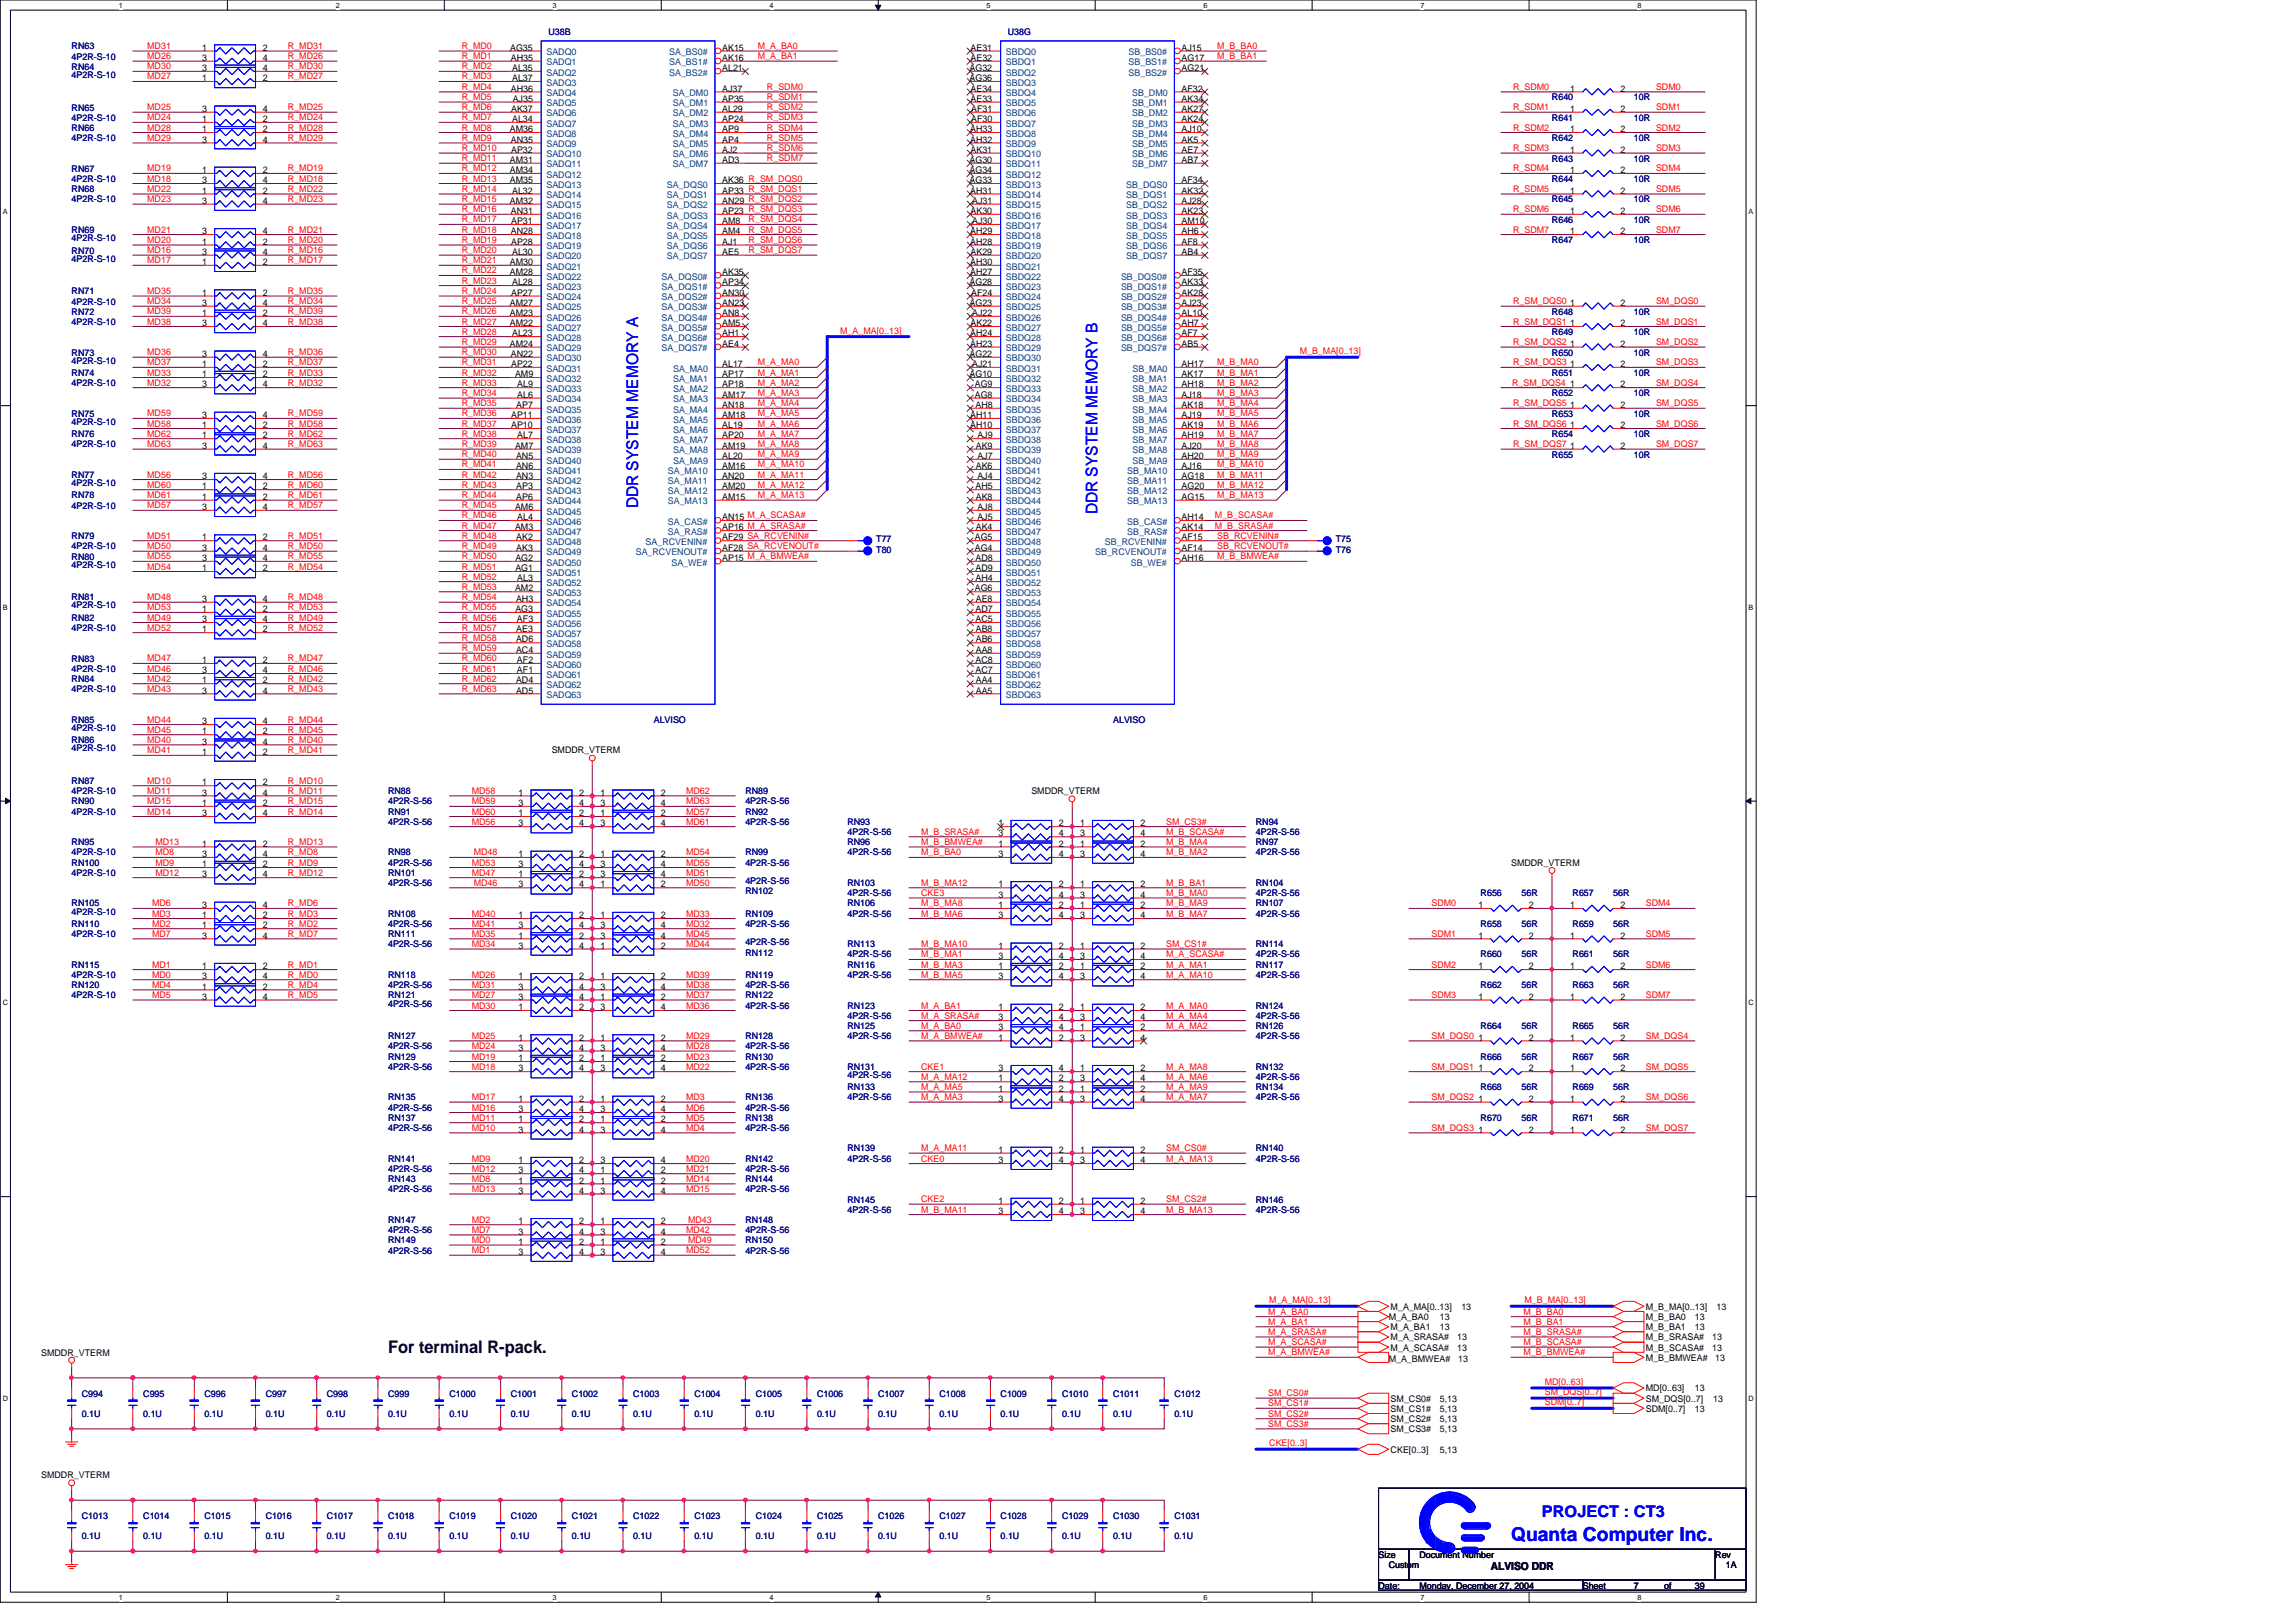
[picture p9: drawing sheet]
<svg xmlns="http://www.w3.org/2000/svg" width="297mm" height="210mm" viewBox="0 0 297 210" stroke-linecap="round" stroke-linejoin="round" font-family="sans-serif">
<defs><g id="words">
<text font-size="2.5" fill="#00f" x="195.5" y="199.4">Quanta Computer Inc.</text>
<text font-size="2.2" x="50.2" y="175.1">For terminal R-pack.</text>
<g font-size="2.1" fill="#00f">
<text x="82.5" y="65.8" transform="rotate(-90 82.5 65.8)">DDR SYSTEM MEMORY A</text>
<text x="142" y="66.5" transform="rotate(-90 142 66.5)">DDR SYSTEM MEMORY B</text>
<text x="199.5" y="196.3">PROJECT : CT3</text>
</g>
<text font-size="1.4" x="192.9" y="203.2">ALVISO DDR</text>
<g font-size="1.2" fill="#000080">
<text x="70.9" y="4.5">U38B</text>
<text x="130.4" y="4.5">U38G</text>
<text x="9.3" y="9">RN64</text>
<text x="9.3" y="10.1">4P2R-S-10</text>
<text x="9.3" y="6.4">RN63</text>
<text x="9.3" y="7.7">4P2R-S-10</text>
<text x="9.3" y="14.3">RN65</text>
<text x="9.3" y="15.6">4P2R-S-10</text>
<text x="9.3" y="16.9">RN66</text>
<text x="200.8" y="15.6">R641</text>
<text x="200.8" y="13">R640</text>
<text x="211.4" y="15.6">10R</text>
<text x="211.4" y="13">10R</text>
<text x="9.3" y="18.2">4P2R-S-10</text>
<text x="9.3" y="22.2">RN67</text>
<text x="9.3" y="23.5">4P2R-S-10</text>
<text x="200.8" y="23.5">R644</text>
<text x="200.8" y="20.9">R643</text>
<text x="200.8" y="18.2">R642</text>
<text x="211.4" y="23.5">10R</text>
<text x="211.4" y="20.9">10R</text>
<text x="211.4" y="18.2">10R</text>
<text x="9.3" y="24.8">RN68</text>
<text x="9.3" y="26.2">4P2R-S-10</text>
<text x="200.8" y="28.8">R646</text>
<text x="200.8" y="26.2">R645</text>
<text x="211.4" y="28.8">10R</text>
<text x="211.4" y="26.2">10R</text>
<text x="9.3" y="32.8">RN70</text>
<text x="9.3" y="33.9">4P2R-S-10</text>
<text x="9.3" y="30.1">RN69</text>
<text x="9.3" y="31.2">4P2R-S-10</text>
<text x="200.8" y="31.5">R647</text>
<text x="211.4" y="31.5">10R</text>
<text x="9.3" y="38.1">RN71</text>
<text x="9.3" y="39.4">4P2R-S-10</text>
<text x="9.3" y="40.7">RN72</text>
<text x="200.8" y="40.7">R648</text>
<text x="211.4" y="40.7">10R</text>
<text x="9.3" y="46">RN73</text>
<text x="9.3" y="47.1">4P2R-S-10</text>
<text x="9.3" y="42">4P2R-S-10</text>
<text x="200.8" y="43.3">R649</text>
<text x="200.8" y="46">R650</text>
<text x="211.4" y="43.3">10R</text>
<text x="211.4" y="46">10R</text>
<text x="9.3" y="53.9">RN75</text>
<text x="9.3" y="48.6">RN74</text>
<text x="9.3" y="50">4P2R-S-10</text>
<text x="200.8" y="51.3">R652</text>
<text x="200.8" y="48.6">R651</text>
<text x="200.8" y="53.9">R653</text>
<text x="211.4" y="51.3">10R</text>
<text x="211.4" y="48.6">10R</text>
<text x="211.4" y="53.9">10R</text>
<text x="9.3" y="56.6">RN76</text>
<text x="9.3" y="57.9">4P2R-S-10</text>
<text x="9.3" y="55">4P2R-S-10</text>
<text x="200.8" y="59.2">R655</text>
<text x="200.8" y="56.6">R654</text>
<text x="211.4" y="59.2">10R</text>
<text x="211.4" y="56.6">10R</text>
<text x="9.3" y="64.5">RN78</text>
<text x="9.3" y="65.8">4P2R-S-10</text>
<text x="9.3" y="61.8">RN77</text>
<text x="9.3" y="62.9">4P2R-S-10</text>
<text x="9.3" y="69.8">RN79</text>
<text x="9.3" y="71.1">4P2R-S-10</text>
<text x="113.4" y="71.5">T80</text>
<text x="113.4" y="70.2">T77</text>
<text x="172.8" y="70.2">T75</text>
<text x="172.8" y="71.5">T76</text>
<text x="9.3" y="77.7">RN81</text>
<text x="9.3" y="72.4">RN80</text>
<text x="9.3" y="73.5">4P2R-S-10</text>
<text x="9.3" y="78.7">4P2R-S-10</text>
<text x="9.3" y="80.3">RN82</text>
<text x="9.3" y="81.7">4P2R-S-10</text>
<text x="9.3" y="88.3">RN84</text>
<text x="9.3" y="89.6">4P2R-S-10</text>
<text x="9.3" y="85.6">RN83</text>
<text x="9.3" y="87">4P2R-S-10</text>
<text x="9.3" y="93.6">RN85</text>
<text x="9.3" y="94.6">4P2R-S-10</text>
<text x="84.6" y="93.6">ALVISO</text>
<text x="144" y="93.6">ALVISO</text>
<text x="9.3" y="96.2">RN86</text>
<text x="9.3" y="97.2">4P2R-S-10</text>
<text x="9.3" y="101.5">RN87</text>
<text x="9.3" y="104.1">RN90</text>
<text x="9.3" y="105.5">4P2R-S-10</text>
<text x="9.3" y="102.8">4P2R-S-10</text>
<text x="50.2" y="105.5">RN91</text>
<text x="50.2" y="106.8">4P2R-S-56</text>
<text x="50.2" y="102.8">RN88</text>
<text x="50.2" y="104.1">4P2R-S-56</text>
<text x="96.4" y="105.5">RN92</text>
<text x="96.4" y="106.8">4P2R-S-56</text>
<text x="96.4" y="102.8">RN89</text>
<text x="96.4" y="104.1">4P2R-S-56</text>
<text x="109.6" y="106.8">RN93</text>
<text x="162.5" y="106.8">RN94</text>
<text x="9.3" y="109.4">RN95</text>
<text x="9.3" y="110.7">4P2R-S-10</text>
<text x="9.3" y="112.1">RN100</text>
<text x="9.3" y="113.4">4P2R-S-10</text>
<text x="50.2" y="113.4">RN101</text>
<text x="50.2" y="110.7">RN98</text>
<text x="50.2" y="112.1">4P2R-S-56</text>
<text x="96.4" y="110.7">RN99</text>
<text x="96.4" y="112.1">4P2R-S-56</text>
<text x="109.6" y="109.4">RN96</text>
<text x="109.6" y="110.7">4P2R-S-56</text>
<text x="109.6" y="108.1">4P2R-S-56</text>
<text x="162.5" y="108.1">4P2R-S-56</text>
<text x="162.5" y="109.4">RN97</text>
<text x="162.5" y="110.7">4P2R-S-56</text>
<text x="9.3" y="117.3">RN105</text>
<text x="9.3" y="118.4">4P2R-S-10</text>
<text x="9.3" y="120">RN110</text>
<text x="50.2" y="114.7">4P2R-S-56</text>
<text x="50.2" y="118.7">RN108</text>
<text x="50.2" y="120">4P2R-S-56</text>
<text x="96.4" y="118.7">RN109</text>
<text x="96.4" y="120">4P2R-S-56</text>
<text x="96.4" y="115.7">RN102</text>
<text x="96.4" y="114.4">4P2R-S-56</text>
<text x="109.6" y="114.7">RN103</text>
<text x="109.6" y="116">4P2R-S-56</text>
<text x="109.6" y="117.3">RN106</text>
<text x="109.6" y="118.7">4P2R-S-56</text>
<text x="162.5" y="117.3">RN107</text>
<text x="162.5" y="118.7">4P2R-S-56</text>
<text x="162.5" y="114.7">RN104</text>
<text x="162.5" y="116">4P2R-S-56</text>
<text x="191.6" y="116">R656</text>
<text x="191.6" y="120">R658</text>
<text x="196.8" y="116">56R</text>
<text x="196.8" y="120">56R</text>
<text x="203.5" y="120">R659</text>
<text x="203.5" y="116">R657</text>
<text x="208.7" y="120">56R</text>
<text x="208.7" y="116">56R</text>
<text x="9.3" y="125.3">RN115</text>
<text x="9.3" y="121.3">4P2R-S-10</text>
<text x="50.2" y="121.3">RN111</text>
<text x="50.2" y="122.6">4P2R-S-56</text>
<text x="96.4" y="123.7">RN112</text>
<text x="96.4" y="122.3">4P2R-S-56</text>
<text x="109.6" y="125.3">RN116</text>
<text x="109.6" y="122.6">RN113</text>
<text x="109.6" y="123.9">4P2R-S-56</text>
<text x="162.5" y="122.6">RN114</text>
<text x="162.5" y="123.9">4P2R-S-56</text>
<text x="162.5" y="125.3">RN117</text>
<text x="191.6" y="123.9">R660</text>
<text x="196.8" y="123.9">56R</text>
<text x="203.5" y="123.9">R661</text>
<text x="208.7" y="123.9">56R</text>
<text x="9.3" y="127.9">RN120</text>
<text x="9.3" y="129.2">4P2R-S-10</text>
<text x="9.3" y="126.6">4P2R-S-10</text>
<text x="50.2" y="126.6">RN118</text>
<text x="50.2" y="127.9">4P2R-S-56</text>
<text x="50.2" y="129.2">RN121</text>
<text x="50.2" y="130.3">4P2R-S-56</text>
<text x="96.4" y="126.6">RN119</text>
<text x="96.4" y="127.9">4P2R-S-56</text>
<text x="96.4" y="129.2">RN122</text>
<text x="96.4" y="130.5">4P2R-S-56</text>
<text x="109.6" y="130.5">RN123</text>
<text x="109.6" y="131.9">4P2R-S-56</text>
<text x="109.6" y="126.6">4P2R-S-56</text>
<text x="162.5" y="130.5">RN124</text>
<text x="162.5" y="131.9">4P2R-S-56</text>
<text x="162.5" y="126.6">4P2R-S-56</text>
<text x="191.6" y="127.9">R662</text>
<text x="196.8" y="127.9">56R</text>
<text x="203.5" y="127.9">R663</text>
<text x="208.7" y="127.9">56R</text>
<text x="50.2" y="137.1">RN129</text>
<text x="50.2" y="134.5">RN127</text>
<text x="50.2" y="135.8">4P2R-S-56</text>
<text x="96.4" y="137.1">RN130</text>
<text x="96.4" y="134.5">RN128</text>
<text x="96.4" y="135.8">4P2R-S-56</text>
<text x="109.6" y="133.2">RN125</text>
<text x="109.6" y="134.5">4P2R-S-56</text>
<text x="162.5" y="133.2">RN126</text>
<text x="162.5" y="134.5">4P2R-S-56</text>
<text x="191.6" y="133.2">R664</text>
<text x="191.6" y="137.1">R666</text>
<text x="196.8" y="133.2">56R</text>
<text x="196.8" y="137.1">56R</text>
<text x="203.5" y="137.1">R667</text>
<text x="203.5" y="133.2">R665</text>
<text x="208.7" y="137.1">56R</text>
<text x="208.7" y="133.2">56R</text>
<text x="50.2" y="138.5">4P2R-S-56</text>
<text x="50.2" y="142.4">RN135</text>
<text x="50.2" y="143.7">4P2R-S-56</text>
<text x="96.4" y="142.4">RN136</text>
<text x="96.4" y="143.7">4P2R-S-56</text>
<text x="96.4" y="138.5">4P2R-S-56</text>
<text x="109.6" y="141.1">RN133</text>
<text x="109.6" y="142.4">4P2R-S-56</text>
<text x="109.6" y="138.5">RN131</text>
<text x="109.6" y="139.5">4P2R-S-56</text>
<text x="162.5" y="138.5">RN132</text>
<text x="162.5" y="139.8">4P2R-S-56</text>
<text x="162.5" y="141.1">RN134</text>
<text x="162.5" y="142.4">4P2R-S-56</text>
<text x="191.6" y="141.1">R668</text>
<text x="196.8" y="141.1">56R</text>
<text x="203.5" y="141.1">R669</text>
<text x="208.7" y="141.1">56R</text>
<text x="50.2" y="145.1">RN137</text>
<text x="50.2" y="146.4">4P2R-S-56</text>
<text x="96.4" y="145.1">RN138</text>
<text x="96.4" y="146.4">4P2R-S-56</text>
<text x="109.6" y="149">RN139</text>
<text x="162.5" y="149">RN140</text>
<text x="191.6" y="145.1">R670</text>
<text x="196.8" y="145.1">56R</text>
<text x="203.5" y="145.1">R671</text>
<text x="208.7" y="145.1">56R</text>
<text x="50.2" y="150.3">RN141</text>
<text x="50.2" y="151.7">4P2R-S-56</text>
<text x="50.2" y="153">RN143</text>
<text x="50.2" y="154.3">4P2R-S-56</text>
<text x="96.4" y="150.3">RN142</text>
<text x="96.4" y="151.7">4P2R-S-56</text>
<text x="96.4" y="153">RN144</text>
<text x="96.4" y="154.3">4P2R-S-56</text>
<text x="109.6" y="150.3">4P2R-S-56</text>
<text x="109.6" y="155.6">RN145</text>
<text x="162.5" y="155.6">RN146</text>
<text x="162.5" y="150.3">4P2R-S-56</text>
<text x="50.2" y="160.9">RN149</text>
<text x="50.2" y="158.3">RN147</text>
<text x="50.2" y="159.6">4P2R-S-56</text>
<text x="96.4" y="158.3">RN148</text>
<text x="96.4" y="159.6">4P2R-S-56</text>
<text x="96.4" y="160.9">RN150</text>
<text x="109.6" y="156.9">4P2R-S-56</text>
<text x="162.5" y="156.9">4P2R-S-56</text>
<text x="50.2" y="162.2">4P2R-S-56</text>
<text x="96.4" y="162.2">4P2R-S-56</text>
<text x="10.6" y="180.7">C994</text>
<text x="10.6" y="183.3">0.1U</text>
<text x="18.5" y="180.7">C995</text>
<text x="18.5" y="183.3">0.1U</text>
<text x="26.5" y="180.7">C996</text>
<text x="26.5" y="183.3">0.1U</text>
<text x="34.4" y="180.7">C997</text>
<text x="34.4" y="183.3">0.1U</text>
<text x="42.3" y="180.7">C998</text>
<text x="42.3" y="183.3">0.1U</text>
<text x="50.2" y="180.7">C999</text>
<text x="50.2" y="183.3">0.1U</text>
<text x="58.2" y="180.7">C1000</text>
<text x="58.2" y="183.3">0.1U</text>
<text x="66.1" y="180.7">C1001</text>
<text x="66.1" y="183.3">0.1U</text>
<text x="74" y="180.7">C1002</text>
<text x="74" y="183.3">0.1U</text>
<text x="81.9" y="180.7">C1003</text>
<text x="81.9" y="183.3">0.1U</text>
<text x="89.8" y="180.7">C1004</text>
<text x="89.8" y="183.3">0.1U</text>
<text x="97.8" y="180.7">C1005</text>
<text x="97.8" y="183.3">0.1U</text>
<text x="105.7" y="180.7">C1006</text>
<text x="105.7" y="183.3">0.1U</text>
<text x="113.6" y="180.7">C1007</text>
<text x="113.6" y="183.3">0.1U</text>
<text x="121.5" y="180.7">C1008</text>
<text x="121.5" y="183.3">0.1U</text>
<text x="129.5" y="180.7">C1009</text>
<text x="129.5" y="183.3">0.1U</text>
<text x="137.4" y="180.7">C1010</text>
<text x="137.4" y="183.3">0.1U</text>
<text x="144" y="180.7">C1011</text>
<text x="144" y="183.3">0.1U</text>
<text x="151.9" y="180.7">C1012</text>
<text x="151.9" y="183.3">0.1U</text>
<text x="10.6" y="196.6">C1013</text>
<text x="18.5" y="196.6">C1014</text>
<text x="26.5" y="196.6">C1015</text>
<text x="34.4" y="196.6">C1016</text>
<text x="42.3" y="196.6">C1017</text>
<text x="50.2" y="196.6">C1018</text>
<text x="58.2" y="196.6">C1019</text>
<text x="66.1" y="196.6">C1020</text>
<text x="74" y="196.6">C1021</text>
<text x="81.9" y="196.6">C1022</text>
<text x="89.8" y="196.6">C1023</text>
<text x="97.8" y="196.6">C1024</text>
<text x="105.7" y="196.6">C1025</text>
<text x="113.6" y="196.6">C1026</text>
<text x="121.5" y="196.6">C1027</text>
<text x="129.5" y="196.6">C1028</text>
<text x="137.4" y="196.6">C1029</text>
<text x="144" y="196.6">C1030</text>
<text x="151.9" y="196.6">C1031</text>
<text x="10.6" y="199.2">0.1U</text>
<text x="18.5" y="199.2">0.1U</text>
<text x="26.5" y="199.2">0.1U</text>
<text x="34.4" y="199.2">0.1U</text>
<text x="42.3" y="199.2">0.1U</text>
<text x="50.2" y="199.2">0.1U</text>
<text x="58.2" y="199.2">0.1U</text>
<text x="66.1" y="199.2">0.1U</text>
<text x="74" y="199.2">0.1U</text>
<text x="81.9" y="199.2">0.1U</text>
<text x="89.8" y="199.2">0.1U</text>
<text x="97.8" y="199.2">0.1U</text>
<text x="105.7" y="199.2">0.1U</text>
<text x="113.6" y="199.2">0.1U</text>
<text x="121.5" y="199.2">0.1U</text>
<text x="129.5" y="199.2">0.1U</text>
<text x="137.4" y="199.2">0.1U</text>
<text x="144" y="199.2">0.1U</text>
<text x="151.9" y="199.2">0.1U</text>
</g>
<g font-size="1.2" fill="#f00">
<text x="19" y="7.7">MD26</text>
<text x="19" y="9">MD30</text>
<text x="19" y="10.3">MD27</text>
<text x="19" y="6.3">MD31</text>
<text x="37.2" y="7.7">R_MD26</text>
<text x="37.2" y="10.3">R_MD27</text>
<text x="37.2" y="9">R_MD30</text>
<text x="37.2" y="6.3">R_MD31</text>
<text x="59.7" y="6.3">R_MD0</text>
<text x="59.7" y="9">R_MD2</text>
<text x="59.7" y="11.6">R_MD4</text>
<text x="59.7" y="7.7">R_MD1</text>
<text x="59.7" y="10.3">R_MD3</text>
<text x="98" y="7.7">M_A_BA1</text>
<text x="98" y="6.3">M_A_BA0</text>
<text x="99.2" y="11.6">R_SDM0</text>
<text x="157.5" y="6.3">M_B_BA0</text>
<text x="157.5" y="7.7">M_B_BA1</text>
<text x="195.7" y="11.6">R_SDM0</text>
<text x="214.2" y="11.6">SDM0</text>
<text x="19" y="14.3">MD25</text>
<text x="19" y="15.6">MD24</text>
<text x="19" y="16.9">MD28</text>
<text x="37.2" y="16.9">R_MD28</text>
<text x="37.2" y="14.3">R_MD25</text>
<text x="37.2" y="15.6">R_MD24</text>
<text x="59.7" y="15.6">R_MD7</text>
<text x="59.7" y="16.9">R_MD8</text>
<text x="59.7" y="14.3">R_MD6</text>
<text x="59.7" y="13">R_MD5</text>
<text x="99.2" y="14.3">R_SDM2</text>
<text x="99.2" y="15.6">R_SDM3</text>
<text x="99.2" y="13">R_SDM1</text>
<text x="99.2" y="16.9">R_SDM4</text>
<text x="195.7" y="14.3">R_SDM1</text>
<text x="195.7" y="16.9">R_SDM2</text>
<text x="214.2" y="16.9">SDM2</text>
<text x="214.2" y="14.3">SDM1</text>
<text x="19" y="18.2">MD29</text>
<text x="19" y="22.2">MD19</text>
<text x="19" y="23.5">MD18</text>
<text x="37.2" y="23.5">R_MD18</text>
<text x="37.2" y="18.2">R_MD29</text>
<text x="37.2" y="22.2">R_MD19</text>
<text x="59.7" y="18.2">R_MD9</text>
<text x="59.7" y="19.6">R_MD10</text>
<text x="59.7" y="20.9">R_MD11</text>
<text x="59.7" y="23.5">R_MD13</text>
<text x="59.7" y="22.2">R_MD12</text>
<text x="99.2" y="20.9">R_SDM7</text>
<text x="99.2" y="18.2">R_SDM5</text>
<text x="99.2" y="19.6">R_SDM6</text>
<text x="195.7" y="19.6">R_SDM3</text>
<text x="195.7" y="22.2">R_SDM4</text>
<text x="214.2" y="19.6">SDM3</text>
<text x="214.2" y="22.2">SDM4</text>
<text x="19" y="26.2">MD23</text>
<text x="19" y="24.8">MD22</text>
<text x="37.2" y="26.2">R_MD23</text>
<text x="37.2" y="24.8">R_MD22</text>
<text x="59.7" y="26.2">R_MD15</text>
<text x="59.7" y="28.8">R_MD17</text>
<text x="59.7" y="27.5">R_MD16</text>
<text x="59.7" y="24.8">R_MD14</text>
<text x="96.9" y="28.8">R_SM_DQS4</text>
<text x="195.7" y="24.8">R_SDM5</text>
<text x="195.7" y="27.5">R_SDM6</text>
<text x="214.2" y="27.5">SDM6</text>
<text x="214.2" y="24.8">SDM5</text>
<text x="19" y="30.1">MD21</text>
<text x="19" y="32.8">MD16</text>
<text x="19" y="31.5">MD20</text>
<text x="19" y="34.1">MD17</text>
<text x="37.2" y="31.5">R_MD20</text>
<text x="37.2" y="30.1">R_MD21</text>
<text x="37.2" y="34.1">R_MD17</text>
<text x="37.2" y="32.8">R_MD16</text>
<text x="59.7" y="30.1">R_MD18</text>
<text x="59.7" y="32.8">R_MD20</text>
<text x="59.7" y="34.1">R_MD21</text>
<text x="59.7" y="31.5">R_MD19</text>
<text x="59.7" y="35.4">R_MD22</text>
<text x="96.9" y="30.1">R_SM_DQS5</text>
<text x="96.9" y="32.8">R_SM_DQS7</text>
<text x="96.9" y="31.5">R_SM_DQS6</text>
<text x="195.7" y="30.1">R_SDM7</text>
<text x="214.2" y="30.1">SDM7</text>
<text x="19" y="39.4">MD34</text>
<text x="19" y="42">MD38</text>
<text x="19" y="38.1">MD35</text>
<text x="19" y="40.7">MD39</text>
<text x="37.2" y="39.4">R_MD34</text>
<text x="37.2" y="42">R_MD38</text>
<text x="37.2" y="40.7">R_MD39</text>
<text x="37.2" y="38.1">R_MD35</text>
<text x="59.7" y="42">R_MD27</text>
<text x="59.7" y="38.1">R_MD24</text>
<text x="59.7" y="40.7">R_MD26</text>
<text x="59.7" y="36.7">R_MD23</text>
<text x="59.7" y="39.4">R_MD25</text>
<text x="195.7" y="42">R_SM_DQS1</text>
<text x="195.7" y="39.4">R_SM_DQS0</text>
<text x="214.2" y="39.4">SM_DQS0</text>
<text x="214.2" y="42">SM_DQS1</text>
<text x="19" y="46">MD36</text>
<text x="19" y="47.3">MD37</text>
<text x="37.2" y="46">R_MD36</text>
<text x="37.2" y="47.3">R_MD37</text>
<text x="59.7" y="44.7">R_MD29</text>
<text x="59.7" y="47.3">R_MD31</text>
<text x="59.7" y="43.3">R_MD28</text>
<text x="59.7" y="46">R_MD30</text>
<text x="98" y="47.3">M_A_MA0</text>
<text x="108.7" y="43.2">M_A_MA[0..13]</text>
<text x="157.5" y="47.3">M_B_MA0</text>
<text x="168.1" y="45.8">M_B_MA[0..13]</text>
<text x="195.7" y="47.3">R_SM_DQS3</text>
<text x="195.7" y="44.7">R_SM_DQS2</text>
<text x="214.2" y="47.3">SM_DQS3</text>
<text x="214.2" y="44.7">SM_DQS2</text>
<text x="19" y="49.9">MD32</text>
<text x="19" y="53.9">MD59</text>
<text x="19" y="48.6">MD33</text>
<text x="37.2" y="48.6">R_MD33</text>
<text x="37.2" y="49.9">R_MD32</text>
<text x="37.2" y="53.9">R_MD59</text>
<text x="59.7" y="48.6">R_MD32</text>
<text x="59.7" y="52.6">R_MD35</text>
<text x="59.7" y="51.3">R_MD34</text>
<text x="59.7" y="49.9">R_MD33</text>
<text x="59.7" y="53.9">R_MD36</text>
<text x="98" y="53.9">M_A_MA5</text>
<text x="98" y="52.6">M_A_MA4</text>
<text x="98" y="51.3">M_A_MA3</text>
<text x="98" y="49.9">M_A_MA2</text>
<text x="98" y="48.6">M_A_MA1</text>
<text x="157.5" y="53.9">M_B_MA5</text>
<text x="157.5" y="49.9">M_B_MA2</text>
<text x="157.5" y="52.6">M_B_MA4</text>
<text x="157.5" y="48.6">M_B_MA1</text>
<text x="157.5" y="51.3">M_B_MA3</text>
<text x="195.6" y="49.9">R_SM_DQS4</text>
<text x="195.7" y="52.6">R_SM_DQS5</text>
<text x="214.2" y="52.6">SM_DQS5</text>
<text x="214.2" y="49.9">SM_DQS4</text>
<text x="19" y="56.5">MD62</text>
<text x="19" y="55.2">MD58</text>
<text x="19" y="57.9">MD63</text>
<text x="37.2" y="56.5">R_MD62</text>
<text x="37.2" y="55.2">R_MD58</text>
<text x="37.2" y="57.9">R_MD63</text>
<text x="59.7" y="56.5">R_MD38</text>
<text x="59.7" y="59.2">R_MD40</text>
<text x="59.7" y="57.9">R_MD39</text>
<text x="59.7" y="55.2">R_MD37</text>
<text x="98" y="59.2">M_A_MA9</text>
<text x="98" y="57.9">M_A_MA8</text>
<text x="98" y="55.2">M_A_MA6</text>
<text x="98" y="56.5">M_A_MA7</text>
<text x="157.5" y="57.9">M_B_MA8</text>
<text x="157.5" y="56.5">M_B_MA7</text>
<text x="157.5" y="55.2">M_B_MA6</text>
<text x="157.5" y="59.2">M_B_MA9</text>
<text x="195.7" y="57.9">R_SM_DQS7</text>
<text x="195.7" y="55.2">R_SM_DQS6</text>
<text x="214.2" y="55.2">SM_DQS6</text>
<text x="214.2" y="57.9">SM_DQS7</text>
<text x="19" y="61.8">MD56</text>
<text x="19" y="65.8">MD57</text>
<text x="19" y="64.5">MD61</text>
<text x="19" y="63.1">MD60</text>
<text x="37.2" y="61.8">R_MD56</text>
<text x="37.2" y="65.8">R_MD57</text>
<text x="37.2" y="63.1">R_MD60</text>
<text x="37.2" y="64.5">R_MD61</text>
<text x="59.7" y="65.8">R_MD45</text>
<text x="59.7" y="63.1">R_MD43</text>
<text x="59.7" y="61.8">R_MD42</text>
<text x="59.7" y="64.5">R_MD44</text>
<text x="59.7" y="60.5">R_MD41</text>
<text x="98" y="61.8">M_A_MA11</text>
<text x="98" y="60.5">M_A_MA10</text>
<text x="98" y="64.5">M_A_MA13</text>
<text x="98" y="63.1">M_A_MA12</text>
<text x="157.5" y="61.8">M_B_MA11</text>
<text x="157.5" y="64.5">M_B_MA13</text>
<text x="157.5" y="63.1">M_B_MA12</text>
<text x="157.5" y="60.5">M_B_MA10</text>
<text x="19" y="71.1">MD50</text>
<text x="19" y="69.7">MD51</text>
<text x="37.2" y="71.1">R_MD50</text>
<text x="37.2" y="69.7">R_MD51</text>
<text x="59.7" y="71.1">R_MD49</text>
<text x="59.7" y="69.7">R_MD48</text>
<text x="59.7" y="67.1">R_MD46</text>
<text x="59.7" y="68.4">R_MD47</text>
<text x="157.2" y="67.1">M_B_SCASA#</text>
<text x="157.2" y="68.4">M_B_SRASA#</text>
<text x="157.5" y="69.7">SB_RCVENIN#</text>
<text x="157.5" y="71.1">SB_RCVENOUT#</text>
<text x="19" y="73.7">MD54</text>
<text x="19" y="72.4">MD55</text>
<text x="19" y="77.7">MD48</text>
<text x="37.2" y="73.7">R_MD54</text>
<text x="37.2" y="72.4">R_MD55</text>
<text x="37.2" y="77.7">R_MD48</text>
<text x="59.7" y="75">R_MD52</text>
<text x="59.7" y="76.3">R_MD53</text>
<text x="59.7" y="73.7">R_MD51</text>
<text x="59.7" y="77.7">R_MD54</text>
<text x="59.7" y="72.4">R_MD50</text>
<text x="157.5" y="72.4">M_B_BMWEA#</text>
<text x="19" y="81.6">MD52</text>
<text x="19" y="80.3">MD49</text>
<text x="19" y="79">MD53</text>
<text x="37.2" y="80.3">R_MD49</text>
<text x="37.2" y="81.6">R_MD52</text>
<text x="37.2" y="79">R_MD53</text>
<text x="59.7" y="79">R_MD55</text>
<text x="59.7" y="80.3">R_MD56</text>
<text x="59.7" y="81.6">R_MD57</text>
<text x="59.7" y="82.9">R_MD58</text>
<text x="19" y="88.2">MD42</text>
<text x="19" y="86.9">MD46</text>
<text x="19" y="89.5">MD43</text>
<text x="19" y="85.6">MD47</text>
<text x="37.2" y="89.5">R_MD43</text>
<text x="37.2" y="88.2">R_MD42</text>
<text x="37.2" y="86.9">R_MD46</text>
<text x="37.2" y="85.6">R_MD47</text>
<text x="59.7" y="85.6">R_MD60</text>
<text x="59.7" y="84.3">R_MD59</text>
<text x="59.7" y="89.5">R_MD63</text>
<text x="59.7" y="88.2">R_MD62</text>
<text x="59.7" y="86.9">R_MD61</text>
<text x="19" y="93.5">MD44</text>
<text x="19" y="94.8">MD45</text>
<text x="37.2" y="94.8">R_MD45</text>
<text x="37.2" y="93.5">R_MD44</text>
<text x="19" y="101.4">MD10</text>
<text x="19" y="96.1">MD40</text>
<text x="19" y="97.5">MD41</text>
<text x="37.2" y="96.1">R_MD40</text>
<text x="37.2" y="97.5">R_MD41</text>
<text x="37.2" y="101.4">R_MD10</text>
<text x="19" y="105.4">MD14</text>
<text x="19" y="104.1">MD15</text>
<text x="19" y="102.7">MD11</text>
<text x="37.2" y="104.1">R_MD15</text>
<text x="37.2" y="105.4">R_MD14</text>
<text x="37.2" y="102.7">R_MD11</text>
<text x="61" y="104.1">MD59</text>
<text x="61" y="106.7">MD56</text>
<text x="61" y="105.4">MD60</text>
<text x="61" y="102.7">MD58</text>
<text x="88.8" y="104.1">MD63</text>
<text x="88.8" y="102.7">MD62</text>
<text x="88.8" y="105.4">MD57</text>
<text x="88.8" y="106.7">MD61</text>
<text x="150.9" y="106.7">SM_CS3#</text>
<text x="20.1" y="113.3">MD12</text>
<text x="20.1" y="110.7">MD8</text>
<text x="20.1" y="112">MD9</text>
<text x="20.1" y="109.3">MD13</text>
<text x="37.2" y="110.7">R_MD8</text>
<text x="37.2" y="113.3">R_MD12</text>
<text x="37.2" y="112">R_MD9</text>
<text x="37.2" y="109.3">R_MD13</text>
<text x="61" y="113.3">MD47</text>
<text x="61" y="112">MD53</text>
<text x="61.3" y="110.7">MD48</text>
<text x="88.8" y="112">MD55</text>
<text x="88.8" y="110.7">MD54</text>
<text x="88.8" y="113.3">MD51</text>
<text x="119.2" y="108">M_B_SRASA#</text>
<text x="119.2" y="110.7">M_B_BA0</text>
<text x="119.2" y="109.3">M_B_BMWEA#</text>
<text x="150.9" y="109.3">M_B_MA4</text>
<text x="150.9" y="110.7">M_B_MA2</text>
<text x="150.9" y="108">M_B_SCASA#</text>
<text x="19.7" y="118.6">MD3</text>
<text x="19.7" y="119.9">MD2</text>
<text x="19.7" y="117.3">MD6</text>
<text x="37.2" y="117.3">R_MD6</text>
<text x="37.2" y="119.9">R_MD2</text>
<text x="37.2" y="118.6">R_MD3</text>
<text x="61" y="119.9">MD41</text>
<text x="61" y="118.6">MD40</text>
<text x="61.3" y="114.6">MD46</text>
<text x="88.8" y="119.9">MD32</text>
<text x="88.8" y="114.6">MD50</text>
<text x="88.8" y="118.6">MD33</text>
<text x="119.2" y="114.6">M_B_MA12</text>
<text x="119.2" y="118.6">M_B_MA6</text>
<text x="119.2" y="116">CKE3</text>
<text x="119.2" y="117.3">M_B_MA8</text>
<text x="150.9" y="117.3">M_B_MA9</text>
<text x="150.9" y="116">M_B_MA0</text>
<text x="150.9" y="118.6">M_B_MA7</text>
<text x="150.9" y="114.6">M_B_BA1</text>
<text x="185.2" y="117.3">SDM0</text>
<text x="212.9" y="117.3">SDM4</text>
<text x="19.7" y="121.2">MD7</text>
<text x="19.7" y="125.2">MD1</text>
<text x="37.2" y="125.2">R_MD1</text>
<text x="37.2" y="121.2">R_MD7</text>
<text x="61" y="121.2">MD35</text>
<text x="61" y="122.6">MD34</text>
<text x="88.8" y="121.2">MD45</text>
<text x="88.8" y="122.6">MD44</text>
<text x="119.2" y="123.9">M_B_MA1</text>
<text x="119.2" y="125.2">M_B_MA3</text>
<text x="119.2" y="122.6">M_B_MA10</text>
<text x="150.9" y="122.6">SM_CS1#</text>
<text x="150.9" y="125.2">M_A_MA1</text>
<text x="150.9" y="123.9">M_A_SCASA#</text>
<text x="185.2" y="121.2">SDM1</text>
<text x="185.2" y="125.2">SDM2</text>
<text x="212.9" y="125.2">SDM6</text>
<text x="212.9" y="121.2">SDM5</text>
<text x="19.7" y="126.5">MD0</text>
<text x="19.7" y="127.8">MD4</text>
<text x="19.7" y="129.2">MD5</text>
<text x="37.2" y="129.2">R_MD5</text>
<text x="37.2" y="126.5">R_MD0</text>
<text x="37.2" y="127.8">R_MD4</text>
<text x="61" y="126.5">MD26</text>
<text x="61" y="127.8">MD31</text>
<text x="61" y="129.2">MD27</text>
<text x="61" y="130.5">MD30</text>
<text x="88.8" y="126.5">MD39</text>
<text x="88.8" y="127.8">MD38</text>
<text x="88.8" y="129.2">MD37</text>
<text x="88.8" y="130.5">MD36</text>
<text x="119.2" y="131.8">M_A_SRASA#</text>
<text x="119.2" y="126.5">M_B_MA5</text>
<text x="119.2" y="130.5">M_A_BA1</text>
<text x="150.9" y="131.8">M_A_MA4</text>
<text x="150.9" y="126.5">M_A_MA10</text>
<text x="150.9" y="130.5">M_A_MA0</text>
<text x="185.2" y="129.2">SDM3</text>
<text x="212.9" y="129.2">SDM7</text>
<text x="61" y="135.8">MD24</text>
<text x="61" y="134.5">MD25</text>
<text x="61" y="137.1">MD19</text>
<text x="88.8" y="134.5">MD29</text>
<text x="88.8" y="137.1">MD23</text>
<text x="88.8" y="135.8">MD28</text>
<text x="119.2" y="134.5">M_A_BMWEA#</text>
<text x="119.2" y="133.1">M_A_BA0</text>
<text x="150.9" y="133.1">M_A_MA2</text>
<text x="185.2" y="134.5">SM_DQS0</text>
<text x="212.9" y="134.5">SM_DQS4</text>
<text x="61" y="143.7">MD16</text>
<text x="61" y="138.4">MD18</text>
<text x="61" y="142.4">MD17</text>
<text x="88.8" y="138.4">MD22</text>
<text x="88.8" y="142.4">MD3</text>
<text x="88.8" y="143.7">MD6</text>
<text x="119.2" y="141.1">M_A_MA5</text>
<text x="119.2" y="142.4">M_A_MA3</text>
<text x="119.2" y="139.7">M_A_MA12</text>
<text x="119.2" y="138.4">CKE1</text>
<text x="150.9" y="138.4">M_A_MA8</text>
<text x="150.9" y="142.4">M_A_MA7</text>
<text x="150.9" y="141.1">M_A_MA9</text>
<text x="150.9" y="139.7">M_A_MA6</text>
<text x="185.2" y="138.4">SM_DQS1</text>
<text x="185.2" y="142.4">SM_DQS2</text>
<text x="212.9" y="138.4">SM_DQS5</text>
<text x="212.9" y="142.4">SM_DQS6</text>
<text x="61" y="146.3">MD10</text>
<text x="61" y="145">MD11</text>
<text x="88.8" y="146.3">MD4</text>
<text x="88.8" y="145">MD5</text>
<text x="119.2" y="149">M_A_MA11</text>
<text x="150.9" y="149">SM_CS0#</text>
<text x="185.2" y="146.3">SM_DQS3</text>
<text x="212.9" y="146.3">SM_DQS7</text>
<text x="61" y="154.3">MD13</text>
<text x="61" y="150.3">MD9</text>
<text x="61" y="151.6">MD12</text>
<text x="61" y="153">MD8</text>
<text x="88.8" y="150.3">MD20</text>
<text x="88.8" y="151.6">MD21</text>
<text x="88.8" y="154.3">MD15</text>
<text x="88.8" y="153">MD14</text>
<text x="119.2" y="150.3">CKE0</text>
<text x="119.2" y="155.6">CKE2</text>
<text x="150.9" y="155.6">SM_CS2#</text>
<text x="150.9" y="150.3">M_A_MA13</text>
<text x="61" y="158.2">MD2</text>
<text x="61" y="159.6">MD7</text>
<text x="61" y="160.9">MD0</text>
<text x="88.8" y="159.6">MD42</text>
<text x="89" y="158.2">MD43</text>
<text x="89" y="160.9">MD49</text>
<text x="119.2" y="156.9">M_B_MA11</text>
<text x="150.9" y="156.9">M_B_MA13</text>
<text x="61" y="162.2">MD1</text>
<text x="88.8" y="162.2">MD52</text>
<text x="164.1" y="172.8">M_A_SRASA#</text>
<text x="164.1" y="171.4">M_A_BA1</text>
<text x="164.1" y="170.1">M_A_BA0</text>
<text x="164.2" y="168.7">M_A_MA[0..13]</text>
<text x="197.1" y="171.4">M_B_BA1</text>
<text x="197.1" y="170.1">M_B_BA0</text>
<text x="197.1" y="172.8">M_B_SRASA#</text>
<text x="197.2" y="168.7">M_B_MA[0..13]</text>
<text x="164.1" y="174.1">M_A_SCASA#</text>
<text x="164.1" y="175.4">M_A_BMWEA#</text>
<text x="197.1" y="174.1">M_B_SCASA#</text>
<text x="197.1" y="175.4">M_B_BMWEA#</text>
<text x="199.9" y="179.2">MD[0..63]</text>
<text x="164.1" y="180.7">SM_CS0#</text>
<text x="164.1" y="182">SM_CS1#</text>
<text x="164.1" y="184.7">SM_CS3#</text>
<text x="164.1" y="183.3">SM_CS2#</text>
<text x="199.9" y="180.6">SM_DQS[0..7]</text>
<text x="199.9" y="181.9">SDM[0..7]</text>
<text x="164.2" y="187.2">CKE[0..3]</text>
</g>
<g font-size="1.2">
<text x="26.2" y="10.5">1</text>
<text x="26.2" y="9.2">3</text>
<text x="26.2" y="6.6">1</text>
<text x="26.2" y="7.9">3</text>
<text x="34" y="10.5">2</text>
<text x="34" y="9.2">4</text>
<text x="34" y="6.6">2</text>
<text x="34" y="7.9">4</text>
<text x="66" y="6.6">AG35</text>
<text x="66.1" y="7.9">AH35</text>
<text x="66.1" y="11.9">AH36</text>
<text x="66.2" y="9.2">AL35</text>
<text x="66.2" y="10.5">AL37</text>
<text x="93.4" y="11.9">AJ37</text>
<text x="93.4" y="6.6">AK15</text>
<text x="93.4" y="7.9">AK16</text>
<text x="93.4" y="9.2">AL21</text>
<text x="125.4" y="9.2">AG32</text>
<text x="125.4" y="10.5">AG36</text>
<text x="125.6" y="6.6">AE31</text>
<text x="125.6" y="7.9">AE32</text>
<text x="125.6" y="11.9">AE34</text>
<text x="152.9" y="11.9">AF32</text>
<text x="152.9" y="6.6">AJ15</text>
<text x="152.9" y="7.9">AG17</text>
<text x="152.9" y="9.2">AG21</text>
<text x="203.2" y="11.9">1</text>
<text x="209.6" y="11.9">2</text>
<text x="26.2" y="15.8">1</text>
<text x="26.2" y="14.5">3</text>
<text x="26.2" y="17.1">1</text>
<text x="34" y="15.8">2</text>
<text x="34" y="14.5">4</text>
<text x="34" y="17.1">2</text>
<text x="66" y="17.1">AM36</text>
<text x="66.1" y="14.5">AK37</text>
<text x="66.2" y="15.8">AL34</text>
<text x="66.3" y="13.2">AJ35</text>
<text x="93.4" y="13.2">AP35</text>
<text x="93.4" y="14.5">AL29</text>
<text x="93.4" y="15.8">AP24</text>
<text x="93.4" y="17.1">AP9</text>
<text x="125.5" y="17.1">AH33</text>
<text x="125.6" y="13.2">AE33</text>
<text x="125.6" y="14.5">AF31</text>
<text x="125.6" y="15.8">AF30</text>
<text x="152.9" y="13.2">AK34</text>
<text x="152.9" y="14.5">AK27</text>
<text x="152.9" y="15.8">AK24</text>
<text x="152.9" y="17.1">AJ10</text>
<text x="203.2" y="14.5">1</text>
<text x="203.2" y="17.1">1</text>
<text x="209.6" y="14.5">2</text>
<text x="209.6" y="17.1">2</text>
<text x="26.2" y="18.5">3</text>
<text x="26.2" y="22.4">1</text>
<text x="26.2" y="23.7">3</text>
<text x="34" y="18.5">4</text>
<text x="34" y="22.4">2</text>
<text x="34" y="23.7">4</text>
<text x="66" y="21.1">AM31</text>
<text x="66" y="22.4">AM34</text>
<text x="66" y="23.7">AM35</text>
<text x="66.1" y="18.5">AN35</text>
<text x="66.1" y="19.8">AP32</text>
<text x="93.4" y="18.5">AP4</text>
<text x="93.4" y="19.8">AJ2</text>
<text x="93.4" y="21.1">AD3</text>
<text x="93.4" y="23.7">AK36 R_SM_DQS0</text>
<text x="125.4" y="21.1">AG30</text>
<text x="125.4" y="22.4">AG34</text>
<text x="125.4" y="23.7">AG33</text>
<text x="125.5" y="18.5">AH32</text>
<text x="125.6" y="19.8">AK31</text>
<text x="152.9" y="18.5">AK5</text>
<text x="152.9" y="19.8">AE7</text>
<text x="152.9" y="21.1">AB7</text>
<text x="152.9" y="23.7">AF34</text>
<text x="203.2" y="22.4">1</text>
<text x="203.2" y="19.8">1</text>
<text x="209.6" y="22.4">2</text>
<text x="209.6" y="19.8">2</text>
<text x="26.2" y="25.1">1</text>
<text x="26.2" y="26.4">3</text>
<text x="34" y="25.1">2</text>
<text x="34" y="26.4">4</text>
<text x="66" y="26.4">AM32</text>
<text x="66.1" y="27.7">AN31</text>
<text x="66.1" y="29">AP31</text>
<text x="66.2" y="25.1">AL32</text>
<text x="93.4" y="25.1">AP33 R_SM_DQS1</text>
<text x="93.4" y="26.4">AN29 R_SM_DQS2</text>
<text x="93.4" y="27.7">AP23 R_SM_DQS3</text>
<text x="93.4" y="29">AM8</text>
<text x="125.5" y="25.1">AH31</text>
<text x="125.6" y="27.7">AK30</text>
<text x="125.8" y="26.4">AJ31</text>
<text x="125.8" y="29">AJ30</text>
<text x="152.9" y="25.1">AK32</text>
<text x="152.9" y="26.4">AJ28</text>
<text x="152.9" y="27.7">AK23</text>
<text x="152.9" y="29">AM10</text>
<text x="203.2" y="27.7">1</text>
<text x="203.2" y="25.1">1</text>
<text x="209.6" y="27.7">2</text>
<text x="209.6" y="25.1">2</text>
<text x="26.2" y="34.3">1</text>
<text x="26.2" y="33">3</text>
<text x="26.2" y="31.7">1</text>
<text x="26.2" y="30.3">3</text>
<text x="34" y="34.3">2</text>
<text x="34" y="33">4</text>
<text x="34" y="31.7">2</text>
<text x="34" y="30.3">4</text>
<text x="66" y="34.3">AM30</text>
<text x="66" y="35.6">AM28</text>
<text x="66.1" y="30.3">AN28</text>
<text x="66.1" y="31.7">AP28</text>
<text x="66.2" y="33">AL30</text>
<text x="93.4" y="30.3">AM4</text>
<text x="93.4" y="31.7">AJ1</text>
<text x="93.4" y="33">AE5</text>
<text x="93.4" y="35.6">AK35</text>
<text x="125.5" y="30.3">AH29</text>
<text x="125.5" y="31.7">AH28</text>
<text x="125.5" y="34.3">AH30</text>
<text x="125.5" y="35.6">AH27</text>
<text x="125.6" y="33">AK29</text>
<text x="152.9" y="30.3">AH6</text>
<text x="152.9" y="31.7">AF8</text>
<text x="152.9" y="33">AB4</text>
<text x="152.9" y="35.6">AF35</text>
<text x="203.2" y="30.3">1</text>
<text x="209.6" y="30.3">2</text>
<text x="26.2" y="38.3">1</text>
<text x="26.2" y="39.6">3</text>
<text x="26.2" y="40.9">1</text>
<text x="34" y="38.3">2</text>
<text x="34" y="39.6">4</text>
<text x="34" y="40.9">2</text>
<text x="66" y="39.6">AM27</text>
<text x="66" y="40.9">AM23</text>
<text x="66.1" y="38.3">AP27</text>
<text x="66.2" y="36.9">AL28</text>
<text x="93.4" y="36.9">AP34</text>
<text x="93.4" y="38.3">AN30</text>
<text x="93.4" y="39.6">AN23</text>
<text x="93.4" y="40.9">AN8</text>
<text x="125.4" y="36.9">AG28</text>
<text x="125.4" y="39.6">AG23</text>
<text x="125.6" y="38.3">AF24</text>
<text x="125.8" y="40.9">AJ22</text>
<text x="152.9" y="36.9">AK33</text>
<text x="152.9" y="38.3">AK28</text>
<text x="152.9" y="39.6">AJ23</text>
<text x="152.9" y="40.9">AL10</text>
<text x="203.2" y="39.6">1</text>
<text x="209.6" y="39.6">2</text>
<text x="26.2" y="47.5">1</text>
<text x="26.2" y="46.2">3</text>
<text x="26.2" y="42.2">3</text>
<text x="34" y="47.5">2</text>
<text x="34" y="46.2">4</text>
<text x="34" y="42.2">4</text>
<text x="66" y="42.2">AM22</text>
<text x="66" y="44.9">AM24</text>
<text x="66.1" y="46.2">AN22</text>
<text x="66.1" y="47.5">AP22</text>
<text x="66.2" y="43.5">AL23</text>
<text x="93.4" y="47.5">AL17</text>
<text x="93.4" y="42.2">AM5</text>
<text x="93.4" y="43.5">AH1</text>
<text x="93.4" y="44.9">AE4</text>
<text x="125.4" y="46.2">AG22</text>
<text x="125.5" y="43.5">AH24</text>
<text x="125.5" y="44.9">AH23</text>
<text x="125.6" y="42.2">AK22</text>
<text x="125.8" y="47.5">AJ21</text>
<text x="152.9" y="42.2">AH7</text>
<text x="152.9" y="43.5">AF7</text>
<text x="152.9" y="44.9">AB5</text>
<text x="152.9" y="47.5">AH17</text>
<text x="203.2" y="42.2">1</text>
<text x="203.2" y="47.5">1</text>
<text x="203.2" y="44.9">1</text>
<text x="209.6" y="42.2">2</text>
<text x="209.6" y="47.5">2</text>
<text x="209.6" y="44.9">2</text>
<text x="26.2" y="48.8">1</text>
<text x="26.2" y="50.1">3</text>
<text x="34" y="48.8">2</text>
<text x="34" y="50.1">4</text>
<text x="66.6" y="48.8">AM9</text>
<text x="66.8" y="52.8">AP7</text>
<text x="66.9" y="50.1">AL9</text>
<text x="66.9" y="51.5">AL6</text>
<text x="93.4" y="48.8">AP17</text>
<text x="93.4" y="50.1">AP18</text>
<text x="93.4" y="51.5">AM17</text>
<text x="93.4" y="52.8">AN18</text>
<text x="125.4" y="48.8">AG10</text>
<text x="126.1" y="50.1">AG9</text>
<text x="126.1" y="51.5">AG8</text>
<text x="126.2" y="52.8">AH8</text>
<text x="152.9" y="48.8">AK17</text>
<text x="152.9" y="50.1">AH18</text>
<text x="152.9" y="51.5">AJ18</text>
<text x="152.9" y="52.8">AK18</text>
<text x="203.2" y="50.1">1</text>
<text x="203.2" y="52.8">1</text>
<text x="209.6" y="50.1">2</text>
<text x="209.6" y="52.8">2</text>
<text x="26.2" y="56.7">1</text>
<text x="26.2" y="58.1">3</text>
<text x="26.2" y="55.4">1</text>
<text x="26.2" y="54.1">3</text>
<text x="34" y="56.7">2</text>
<text x="34" y="58.1">4</text>
<text x="34" y="55.4">2</text>
<text x="34" y="54.1">4</text>
<text x="66.1" y="54.1">AP11</text>
<text x="66.1" y="55.4">AP10</text>
<text x="66.6" y="58.1">AM7</text>
<text x="66.8" y="59.4">AN5</text>
<text x="66.9" y="56.7">AL7</text>
<text x="93.4" y="54.1">AM18</text>
<text x="93.4" y="55.4">AL19</text>
<text x="93.4" y="56.7">AP20</text>
<text x="93.4" y="58.1">AM19</text>
<text x="93.4" y="59.4">AL20</text>
<text x="125.5" y="54.1">AH11</text>
<text x="125.5" y="55.4">AH10</text>
<text x="126.2" y="58.1">AK9</text>
<text x="126.4" y="56.7">AJ9</text>
<text x="126.4" y="59.4">AJ7</text>
<text x="152.9" y="54.1">AJ19</text>
<text x="152.9" y="55.4">AK19</text>
<text x="152.9" y="56.7">AH19</text>
<text x="152.9" y="58.1">AJ20</text>
<text x="152.9" y="59.4">AH20</text>
<text x="203.2" y="58.1">1</text>
<text x="203.2" y="55.4">1</text>
<text x="209.6" y="58.1">2</text>
<text x="209.6" y="55.4">2</text>
<text x="26.2" y="64.7">1</text>
<text x="26.2" y="66">3</text>
<text x="26.2" y="63.3">1</text>
<text x="26.2" y="62">3</text>
<text x="34" y="64.7">2</text>
<text x="34" y="66">4</text>
<text x="34" y="63.3">2</text>
<text x="34" y="62">4</text>
<text x="66.6" y="66">AM6</text>
<text x="66.8" y="60.7">AN6</text>
<text x="66.8" y="62">AN3</text>
<text x="66.8" y="63.3">AP3</text>
<text x="66.8" y="64.7">AP6</text>
<text x="93.4" y="60.7">AM16</text>
<text x="93.4" y="62">AN20</text>
<text x="93.4" y="63.3">AM20</text>
<text x="93.4" y="64.7">AM15</text>
<text x="126.2" y="63.3">AH5</text>
<text x="126.2" y="60.7">AK6</text>
<text x="126.2" y="64.7">AK8</text>
<text x="126.4" y="62">AJ4</text>
<text x="126.4" y="66">AJ8</text>
<text x="152.9" y="60.7">AJ16</text>
<text x="152.9" y="62">AG18</text>
<text x="152.9" y="63.3">AG20</text>
<text x="152.9" y="64.7">AG15</text>
<text x="26.2" y="69.9">1</text>
<text x="26.2" y="71.3">3</text>
<text x="34" y="69.9">2</text>
<text x="34" y="71.3">4</text>
<text x="66.6" y="68.6">AM3</text>
<text x="66.8" y="69.9">AK2</text>
<text x="66.8" y="71.3">AK3</text>
<text x="66.9" y="67.3">AL4</text>
<text x="93.4" y="67.3">AN15 M_A_SCASA#</text>
<text x="93.4" y="68.6">AP16 M_A_SRASA#</text>
<text x="93.4" y="69.9">AF29 SA_RCVENIN#</text>
<text x="93.4" y="71.3">AF28 SA_RCVENOUT#</text>
<text x="126.1" y="69.9">AG5</text>
<text x="126.1" y="71.3">AG4</text>
<text x="126.2" y="68.6">AK4</text>
<text x="126.4" y="67.3">AJ5</text>
<text x="152.9" y="67.3">AH14</text>
<text x="152.9" y="68.6">AK14</text>
<text x="152.9" y="69.9">AF15</text>
<text x="152.9" y="71.3">AF14</text>
<text x="26.2" y="77.9">3</text>
<text x="26.2" y="73.9">1</text>
<text x="26.2" y="72.6">3</text>
<text x="34" y="77.9">4</text>
<text x="34" y="73.9">2</text>
<text x="34" y="72.6">4</text>
<text x="66.6" y="76.5">AM2</text>
<text x="66.7" y="72.6">AG2</text>
<text x="66.7" y="73.9">AG1</text>
<text x="66.8" y="77.9">AH3</text>
<text x="66.9" y="75.2">AL3</text>
<text x="93.4" y="72.6">AP15 M_A_BMWEA#</text>
<text x="126.1" y="76.5">AG6</text>
<text x="126.2" y="72.6">AD8</text>
<text x="126.2" y="73.9">AD9</text>
<text x="126.2" y="75.2">AH4</text>
<text x="126.2" y="77.9">AE8</text>
<text x="152.9" y="72.6">AH16</text>
<text x="26.2" y="79.2">1</text>
<text x="26.2" y="81.8">1</text>
<text x="26.2" y="80.5">3</text>
<text x="34" y="79.2">2</text>
<text x="34" y="81.8">2</text>
<text x="34" y="80.5">4</text>
<text x="66.7" y="79.2">AG3</text>
<text x="66.8" y="83.1">AD6</text>
<text x="66.8" y="81.8">AE3</text>
<text x="66.9" y="80.5">AF3</text>
<text x="126.2" y="79.2">AD7</text>
<text x="126.2" y="80.5">AC5</text>
<text x="126.2" y="81.8">AB8</text>
<text x="126.2" y="83.1">AB6</text>
<text x="26.2" y="88.4">1</text>
<text x="26.2" y="89.7">3</text>
<text x="26.2" y="85.8">1</text>
<text x="26.2" y="87.1">3</text>
<text x="34" y="88.4">2</text>
<text x="34" y="89.7">4</text>
<text x="34" y="85.8">2</text>
<text x="34" y="87.1">4</text>
<text x="66.8" y="84.5">AC4</text>
<text x="66.8" y="88.4">AD4</text>
<text x="66.8" y="89.7">AD5</text>
<text x="66.9" y="85.8">AF2</text>
<text x="66.9" y="87.1">AF1</text>
<text x="126.2" y="85.8">AC8</text>
<text x="126.2" y="87.1">AC7</text>
<text x="126.2" y="84.5">AA8</text>
<text x="126.2" y="88.4">AA4</text>
<text x="126.2" y="89.7">AA5</text>
<text x="26.2" y="95">1</text>
<text x="26.2" y="93.7">3</text>
<text x="34" y="95">2</text>
<text x="34" y="93.7">4</text>
<text x="26.2" y="97.7">1</text>
<text x="26.2" y="96.4">3</text>
<text x="26.2" y="101.6">1</text>
<text x="34" y="97.7">2</text>
<text x="34" y="96.4">4</text>
<text x="34" y="101.6">2</text>
<text x="71.4" y="97.5">SMDDR_VTERM</text>
<text x="26.2" y="104.3">1</text>
<text x="26.2" y="105.6">3</text>
<text x="26.2" y="103">3</text>
<text x="34" y="104.3">2</text>
<text x="34" y="105.6">4</text>
<text x="34" y="103">4</text>
<text x="67.1" y="105.6">1</text>
<text x="67.1" y="106.9">3</text>
<text x="67.1" y="103">1</text>
<text x="67.1" y="104.3">3</text>
<text x="74.9" y="105.6">2</text>
<text x="74.9" y="106.9">4</text>
<text x="74.9" y="103">2</text>
<text x="74.9" y="104.3">4</text>
<text x="77.7" y="105.6">1</text>
<text x="77.7" y="106.9">3</text>
<text x="77.7" y="103">1</text>
<text x="77.7" y="104.3">3</text>
<text x="85.5" y="105.6">2</text>
<text x="85.5" y="106.9">4</text>
<text x="85.5" y="103">2</text>
<text x="85.5" y="104.3">4</text>
<text x="129.2" y="106.9">1</text>
<text x="133.4" y="102.8">SMDDR_VTERM</text>
<text x="137" y="106.9">2</text>
<text x="139.7" y="106.9">1</text>
<text x="147.6" y="106.9">2</text>
<text x="26.2" y="109.6">1</text>
<text x="26.2" y="110.9">3</text>
<text x="26.2" y="112.2">1</text>
<text x="26.2" y="113.5">3</text>
<text x="34" y="109.6">2</text>
<text x="34" y="110.9">4</text>
<text x="34" y="112.2">2</text>
<text x="34" y="113.5">4</text>
<text x="67.1" y="113.5">1</text>
<text x="67.1" y="110.9">1</text>
<text x="67.1" y="112.2">3</text>
<text x="74.9" y="113.5">2</text>
<text x="74.9" y="110.9">2</text>
<text x="74.9" y="112.2">4</text>
<text x="77.7" y="113.5">3</text>
<text x="77.7" y="110.9">1</text>
<text x="77.7" y="112.2">3</text>
<text x="85.5" y="113.5">4</text>
<text x="85.5" y="110.9">2</text>
<text x="85.5" y="112.2">4</text>
<text x="129.2" y="109.6">1</text>
<text x="129.2" y="110.9">3</text>
<text x="129.2" y="108.2">3</text>
<text x="137" y="109.6">2</text>
<text x="137" y="110.9">4</text>
<text x="137" y="108.2">4</text>
<text x="139.7" y="108.2">3</text>
<text x="139.7" y="109.6">1</text>
<text x="139.7" y="110.9">3</text>
<text x="147.6" y="108.2">4</text>
<text x="147.6" y="109.6">2</text>
<text x="147.6" y="110.9">4</text>
<text x="195.5" y="112.1">SMDDR_VTERM</text>
<text x="26.2" y="118.8">1</text>
<text x="26.2" y="117.5">3</text>
<text x="34" y="118.8">2</text>
<text x="34" y="117.5">4</text>
<text x="67.1" y="114.9">3</text>
<text x="67.1" y="118.8">1</text>
<text x="74.9" y="114.9">4</text>
<text x="74.9" y="118.8">2</text>
<text x="77.7" y="118.8">1</text>
<text x="77.7" y="114.9">1</text>
<text x="85.5" y="118.8">2</text>
<text x="85.5" y="114.9">2</text>
<text x="129.2" y="114.9">1</text>
<text x="129.2" y="116.2">3</text>
<text x="129.2" y="117.5">1</text>
<text x="129.2" y="118.8">3</text>
<text x="137" y="114.9">2</text>
<text x="137" y="116.2">4</text>
<text x="137" y="117.5">2</text>
<text x="137" y="118.8">4</text>
<text x="139.7" y="117.5">1</text>
<text x="139.7" y="118.8">3</text>
<text x="139.7" y="114.9">1</text>
<text x="139.7" y="116.2">3</text>
<text x="147.6" y="117.5">2</text>
<text x="147.6" y="118.8">4</text>
<text x="147.6" y="114.9">2</text>
<text x="147.6" y="116.2">4</text>
<text x="191.3" y="117.5">1</text>
<text x="197.8" y="117.5">2</text>
<text x="203.2" y="117.5">1</text>
<text x="209.6" y="117.5">2</text>
<text x="26.2" y="125.4">1</text>
<text x="26.2" y="120.1">1</text>
<text x="26.2" y="121.5">3</text>
<text x="34" y="125.4">2</text>
<text x="34" y="120.1">2</text>
<text x="34" y="121.5">4</text>
<text x="67.1" y="120.1">3</text>
<text x="67.1" y="121.5">1</text>
<text x="67.1" y="122.8">3</text>
<text x="74.9" y="120.1">4</text>
<text x="74.9" y="121.5">2</text>
<text x="74.9" y="122.8">4</text>
<text x="77.7" y="120.1">3</text>
<text x="77.7" y="122.8">1</text>
<text x="77.7" y="121.5">3</text>
<text x="85.5" y="120.1">4</text>
<text x="85.5" y="122.8">2</text>
<text x="85.5" y="121.5">4</text>
<text x="129.2" y="125.4">1</text>
<text x="129.2" y="122.8">1</text>
<text x="129.2" y="124.1">3</text>
<text x="137" y="125.4">2</text>
<text x="137" y="122.8">2</text>
<text x="137" y="124.1">4</text>
<text x="139.7" y="122.8">1</text>
<text x="139.7" y="124.1">3</text>
<text x="139.7" y="125.4">1</text>
<text x="147.6" y="122.8">2</text>
<text x="147.6" y="124.1">4</text>
<text x="147.6" y="125.4">2</text>
<text x="191.3" y="125.4">1</text>
<text x="191.3" y="121.5">1</text>
<text x="197.8" y="125.4">2</text>
<text x="197.8" y="121.5">2</text>
<text x="203.2" y="121.5">1</text>
<text x="203.2" y="125.4">1</text>
<text x="209.6" y="121.5">2</text>
<text x="209.6" y="125.4">2</text>
<text x="26.2" y="128.1">1</text>
<text x="26.2" y="129.4">3</text>
<text x="26.2" y="126.7">3</text>
<text x="34" y="128.1">2</text>
<text x="34" y="129.4">4</text>
<text x="34" y="126.7">4</text>
<text x="67.1" y="126.7">1</text>
<text x="67.1" y="128.1">3</text>
<text x="67.1" y="130.7">1</text>
<text x="67.1" y="129.4">3</text>
<text x="74.9" y="126.7">2</text>
<text x="74.9" y="128.1">4</text>
<text x="74.9" y="130.7">2</text>
<text x="74.9" y="129.4">4</text>
<text x="77.7" y="126.7">1</text>
<text x="77.7" y="128.1">3</text>
<text x="77.7" y="129.4">1</text>
<text x="77.7" y="130.7">3</text>
<text x="85.5" y="126.7">2</text>
<text x="85.5" y="128.1">4</text>
<text x="85.5" y="129.4">2</text>
<text x="85.5" y="130.7">4</text>
<text x="129.2" y="130.7">1</text>
<text x="129.2" y="126.7">3</text>
<text x="137" y="130.7">2</text>
<text x="137" y="126.7">4</text>
<text x="139.7" y="130.7">1</text>
<text x="139.7" y="126.7">3</text>
<text x="147.6" y="130.7">2</text>
<text x="147.6" y="126.7">4</text>
<text x="191.3" y="129.4">1</text>
<text x="197.8" y="129.4">2</text>
<text x="203.2" y="129.4">1</text>
<text x="209.6" y="129.4">2</text>
<text x="67.1" y="137.3">1</text>
<text x="67.1" y="134.7">1</text>
<text x="67.1" y="136">3</text>
<text x="74.9" y="137.3">2</text>
<text x="74.9" y="134.7">2</text>
<text x="74.9" y="136">4</text>
<text x="77.7" y="137.3">1</text>
<text x="77.7" y="134.7">1</text>
<text x="77.7" y="136">3</text>
<text x="85.5" y="137.3">2</text>
<text x="85.5" y="134.7">2</text>
<text x="85.5" y="136">4</text>
<text x="129.2" y="132">3</text>
<text x="129.2" y="134.7">1</text>
<text x="129.2" y="133.3">3</text>
<text x="137" y="132">4</text>
<text x="137" y="134.7">2</text>
<text x="137" y="133.3">4</text>
<text x="139.7" y="132">3</text>
<text x="139.7" y="133.3">1</text>
<text x="139.7" y="134.7">3</text>
<text x="147.6" y="132">4</text>
<text x="147.6" y="133.3">2</text>
<text x="147.6" y="134.7">4</text>
<text x="191.3" y="134.7">1</text>
<text x="197.8" y="134.7">2</text>
<text x="203.2" y="134.7">1</text>
<text x="209.6" y="134.7">2</text>
<text x="67.1" y="138.6">3</text>
<text x="67.1" y="142.6">1</text>
<text x="67.1" y="143.9">3</text>
<text x="74.9" y="138.6">4</text>
<text x="74.9" y="142.6">2</text>
<text x="74.9" y="143.9">4</text>
<text x="77.7" y="142.6">1</text>
<text x="77.7" y="143.9">3</text>
<text x="77.7" y="138.6">3</text>
<text x="85.5" y="142.6">2</text>
<text x="85.5" y="143.9">4</text>
<text x="85.5" y="138.6">4</text>
<text x="129.2" y="141.3">1</text>
<text x="129.2" y="142.6">3</text>
<text x="129.2" y="140">1</text>
<text x="129.2" y="138.6">3</text>
<text x="137" y="141.3">2</text>
<text x="137" y="142.6">4</text>
<text x="137" y="140">2</text>
<text x="137" y="138.6">4</text>
<text x="139.7" y="138.6">1</text>
<text x="139.7" y="140">3</text>
<text x="139.7" y="141.3">1</text>
<text x="139.7" y="142.6">3</text>
<text x="147.6" y="138.6">2</text>
<text x="147.6" y="140">4</text>
<text x="147.6" y="141.3">2</text>
<text x="147.6" y="142.6">4</text>
<text x="191.3" y="138.6">1</text>
<text x="191.3" y="142.6">1</text>
<text x="197.8" y="138.6">2</text>
<text x="197.8" y="142.6">2</text>
<text x="203.2" y="138.6">1</text>
<text x="203.2" y="142.6">1</text>
<text x="209.6" y="138.6">2</text>
<text x="209.6" y="142.6">2</text>
<text x="67.1" y="145.2">1</text>
<text x="67.1" y="146.6">3</text>
<text x="74.9" y="145.2">2</text>
<text x="74.9" y="146.6">4</text>
<text x="77.7" y="145.2">1</text>
<text x="77.7" y="146.6">3</text>
<text x="85.5" y="145.2">2</text>
<text x="85.5" y="146.6">4</text>
<text x="129.2" y="149.2">1</text>
<text x="137" y="149.2">2</text>
<text x="139.7" y="149.2">1</text>
<text x="147.6" y="149.2">2</text>
<text x="191.3" y="146.6">1</text>
<text x="197.8" y="146.6">2</text>
<text x="203.2" y="146.6">1</text>
<text x="209.6" y="146.6">2</text>
<text x="67.1" y="150.5">1</text>
<text x="67.1" y="151.8">3</text>
<text x="67.1" y="153.2">1</text>
<text x="67.1" y="154.5">3</text>
<text x="74.9" y="150.5">2</text>
<text x="74.9" y="151.8">4</text>
<text x="74.9" y="153.2">2</text>
<text x="74.9" y="154.5">4</text>
<text x="77.7" y="151.8">1</text>
<text x="77.7" y="150.5">3</text>
<text x="77.7" y="153.2">1</text>
<text x="77.7" y="154.5">3</text>
<text x="85.5" y="151.8">2</text>
<text x="85.5" y="150.5">4</text>
<text x="85.5" y="153.2">2</text>
<text x="85.5" y="154.5">4</text>
<text x="129.2" y="150.5">3</text>
<text x="129.2" y="155.8">1</text>
<text x="137" y="150.5">4</text>
<text x="137" y="155.8">2</text>
<text x="139.7" y="155.8">1</text>
<text x="139.7" y="150.5">3</text>
<text x="147.6" y="155.8">2</text>
<text x="147.6" y="150.5">4</text>
<text x="67.1" y="161.1">1</text>
<text x="67.1" y="158.5">1</text>
<text x="67.1" y="159.8">3</text>
<text x="74.9" y="161.1">2</text>
<text x="74.9" y="158.5">2</text>
<text x="74.9" y="159.8">4</text>
<text x="77.7" y="158.5">1</text>
<text x="77.7" y="159.8">3</text>
<text x="77.7" y="161.1">1</text>
<text x="85.5" y="158.5">2</text>
<text x="85.5" y="159.8">4</text>
<text x="85.5" y="161.1">2</text>
<text x="129.2" y="157.1">3</text>
<text x="137" y="157.1">4</text>
<text x="139.7" y="157.1">3</text>
<text x="147.6" y="157.1">4</text>
<text x="67.1" y="162.4">3</text>
<text x="74.9" y="162.4">4</text>
<text x="77.7" y="162.4">3</text>
<text x="85.5" y="162.4">4</text>
<text x="179.7" y="170.8">M_A_BA0</text>
<text x="179.9" y="169.5">M_A_MA[0..13]</text>
<text x="179.9" y="173.4">M_A_SRASA#</text>
<text x="179.9" y="172.1">M_A_BA1</text>
<text x="186.3" y="170.8">13</text>
<text x="186.3" y="172.1">13</text>
<text x="188.5" y="173.4">13</text>
<text x="189.1" y="169.5">13</text>
<text x="212.9" y="173.4">M_B_SRASA#</text>
<text x="212.9" y="172.1">M_B_BA1</text>
<text x="212.9" y="170.8">M_B_BA0</text>
<text x="212.9" y="169.5">M_B_MA[0..13]</text>
<text x="219.3" y="172.1">13</text>
<text x="219.3" y="170.8">13</text>
<text x="221.5" y="173.4">13</text>
<text x="222.1" y="169.5">13</text>
<text x="5.3" y="175.4">SMDDR_VTERM</text>
<text x="179.7" y="176.2">M_A_BMWEA#</text>
<text x="179.9" y="174.8">M_A_SCASA#</text>
<text x="188.5" y="174.8">13</text>
<text x="188.6" y="176.2">13</text>
<text x="212.9" y="176.1">M_B_BMWEA#</text>
<text x="212.9" y="174.8">M_B_SCASA#</text>
<text x="221.5" y="174.8">13</text>
<text x="221.9" y="176.1">13</text>
<text x="179.9" y="185.3">SM_CS3#</text>
<text x="179.9" y="181.4">SM_CS0#</text>
<text x="179.9" y="182.7">SM_CS1#</text>
<text x="179.9" y="184">SM_CS2#</text>
<text x="186.3" y="185.3">5,13</text>
<text x="186.3" y="181.4">5,13</text>
<text x="186.3" y="182.7">5,13</text>
<text x="186.3" y="184">5,13</text>
<text x="212.9" y="180">MD[0..63]</text>
<text x="212.9" y="181.4">SM_DQS[0..7]</text>
<text x="212.9" y="182.7">SDM[0..7]</text>
<text x="219.3" y="180">13</text>
<text x="219.3" y="182.7">13</text>
<text x="221.7" y="181.4">13</text>
<text x="5.3" y="191.3">SMDDR_VTERM</text>
<text x="179.9" y="188">CKE[0..3]</text>
<text x="186.3" y="188">5,13</text>
<text x="178.3" y="201.6">Size</text>
<text x="179.7" y="202.9">Custom</text>
<text x="183.6" y="201.6">Document Number</text>
<text x="221.9" y="201.6">Rev</text>
<text x="223.3" y="202.9">1A</text>
<text x="178.3" y="205.6">Date:</text>
<text x="183.6" y="205.6">Monday, December 27, 2004</text>
<text x="204.8" y="205.6">Sheet</text>
<text x="211.4" y="205.6">7</text>
<text x="215.3" y="205.6">of</text>
<text x="219.3" y="205.6">39</text>
</g>
<g font-size="1.2" fill="#004080">
<text x="70.7" y="7.2">SADQ0</text>
<text x="70.7" y="8.5">SADQ1</text>
<text x="70.7" y="9.8">SADQ2</text>
<text x="70.7" y="11.1">SADQ3</text>
<text x="86.6" y="7.2">SA_BS0#</text>
<text x="86.6" y="8.5">SA_BS1#</text>
<text x="86.6" y="9.8">SA_BS2#</text>
<text x="130.1" y="7.2">SBDQ0</text>
<text x="130.1" y="8.5">SBDQ1</text>
<text x="130.1" y="9.8">SBDQ2</text>
<text x="130.1" y="11.1">SBDQ3</text>
<text x="146" y="7.2">SB_BS0#</text>
<text x="146" y="8.5">SB_BS1#</text>
<text x="146" y="9.8">SB_BS2#</text>
<text x="70.7" y="12.4">SADQ4</text>
<text x="70.7" y="13.8">SADQ5</text>
<text x="70.7" y="15.1">SADQ6</text>
<text x="70.7" y="16.4">SADQ7</text>
<text x="70.7" y="17.7">SADQ8</text>
<text x="87" y="12.4">SA_DM0</text>
<text x="87" y="13.8">SA_DM1</text>
<text x="87" y="15.1">SA_DM2</text>
<text x="87" y="16.4">SA_DM3</text>
<text x="87" y="17.7">SA_DM4</text>
<text x="130.1" y="12.4">SBDQ4</text>
<text x="130.1" y="13.8">SBDQ5</text>
<text x="130.1" y="15.1">SBDQ6</text>
<text x="130.1" y="16.4">SBDQ7</text>
<text x="130.1" y="17.7">SBDQ8</text>
<text x="146.5" y="12.4">SB_DM0</text>
<text x="146.5" y="13.8">SB_DM1</text>
<text x="146.5" y="15.1">SB_DM2</text>
<text x="146.5" y="16.4">SB_DM3</text>
<text x="146.5" y="17.7">SB_DM4</text>
<text x="70.7" y="19">SADQ9</text>
<text x="70.7" y="20.4">SADQ10</text>
<text x="70.7" y="21.7">SADQ11</text>
<text x="70.7" y="23">SADQ12</text>
<text x="87" y="19">SA_DM5</text>
<text x="87" y="20.4">SA_DM6</text>
<text x="87" y="21.7">SA_DM7</text>
<text x="130.1" y="19">SBDQ9</text>
<text x="130.1" y="20.4">SBDQ10</text>
<text x="130.1" y="21.7">SBDQ11</text>
<text x="130.1" y="23">SBDQ12</text>
<text x="146.5" y="19">SB_DM5</text>
<text x="146.5" y="20.4">SB_DM6</text>
<text x="146.5" y="21.7">SB_DM7</text>
<text x="70.7" y="24.3">SADQ13</text>
<text x="70.7" y="25.7">SADQ14</text>
<text x="70.7" y="27">SADQ15</text>
<text x="70.7" y="28.3">SADQ16</text>
<text x="70.7" y="29.6">SADQ17</text>
<text x="86.3" y="24.3">SA_DQS0</text>
<text x="86.3" y="25.7">SA_DQS1</text>
<text x="86.3" y="27">SA_DQS2</text>
<text x="86.3" y="28.3">SA_DQS3</text>
<text x="86.3" y="29.6">SA_DQS4</text>
<text x="130.1" y="24.3">SBDQ13</text>
<text x="130.1" y="25.7">SBDQ14</text>
<text x="130.1" y="27">SBDQ15</text>
<text x="130.1" y="28.3">SBDQ16</text>
<text x="130.1" y="29.6">SBDQ17</text>
<text x="145.7" y="24.3">SB_DQS0</text>
<text x="145.7" y="25.7">SB_DQS1</text>
<text x="145.7" y="27">SB_DQS2</text>
<text x="145.7" y="28.3">SB_DQS3</text>
<text x="145.7" y="29.6">SB_DQS4</text>
<text x="70.7" y="30.9">SADQ18</text>
<text x="70.7" y="32.3">SADQ19</text>
<text x="70.7" y="33.6">SADQ20</text>
<text x="70.7" y="34.9">SADQ21</text>
<text x="86.3" y="30.9">SA_DQS5</text>
<text x="86.3" y="32.3">SA_DQS6</text>
<text x="86.3" y="33.6">SA_DQS7</text>
<text x="130.1" y="30.9">SBDQ18</text>
<text x="130.1" y="32.3">SBDQ19</text>
<text x="130.1" y="33.6">SBDQ20</text>
<text x="130.1" y="34.9">SBDQ21</text>
<text x="145.7" y="30.9">SB_DQS5</text>
<text x="145.7" y="32.3">SB_DQS6</text>
<text x="145.7" y="33.6">SB_DQS7</text>
<text x="70.7" y="36.2">SADQ22</text>
<text x="70.7" y="37.5">SADQ23</text>
<text x="70.7" y="38.9">SADQ24</text>
<text x="70.7" y="40.2">SADQ25</text>
<text x="70.7" y="41.5">SADQ26</text>
<text x="85.6" y="36.2">SA_DQS0#</text>
<text x="85.6" y="37.5">SA_DQS1#</text>
<text x="85.6" y="38.9">SA_DQS2#</text>
<text x="85.6" y="40.2">SA_DQS3#</text>
<text x="85.6" y="41.5">SA_DQS4#</text>
<text x="130.1" y="36.2">SBDQ22</text>
<text x="130.1" y="37.5">SBDQ23</text>
<text x="130.1" y="38.9">SBDQ24</text>
<text x="130.1" y="40.2">SBDQ25</text>
<text x="130.1" y="41.5">SBDQ26</text>
<text x="145" y="36.2">SB_DQS0#</text>
<text x="145" y="37.5">SB_DQS1#</text>
<text x="145" y="38.9">SB_DQS2#</text>
<text x="145" y="40.2">SB_DQS3#</text>
<text x="145" y="41.5">SB_DQS4#</text>
<text x="70.7" y="42.8">SADQ27</text>
<text x="70.7" y="44.1">SADQ28</text>
<text x="70.7" y="45.5">SADQ29</text>
<text x="70.7" y="46.8">SADQ30</text>
<text x="85.6" y="42.8">SA_DQS5#</text>
<text x="85.6" y="44.1">SA_DQS6#</text>
<text x="85.6" y="45.5">SA_DQS7#</text>
<text x="130.1" y="42.8">SBDQ27</text>
<text x="130.1" y="44.1">SBDQ28</text>
<text x="130.1" y="45.5">SBDQ29</text>
<text x="130.1" y="46.8">SBDQ30</text>
<text x="145" y="42.8">SB_DQS5#</text>
<text x="145" y="44.1">SB_DQS6#</text>
<text x="145" y="45.5">SB_DQS7#</text>
<text x="70.7" y="48.1">SADQ31</text>
<text x="70.7" y="49.4">SADQ32</text>
<text x="70.7" y="50.7">SADQ33</text>
<text x="70.7" y="52.1">SADQ34</text>
<text x="70.7" y="53.4">SADQ35</text>
<text x="87.1" y="48.1">SA_MA0</text>
<text x="87.1" y="49.4">SA_MA1</text>
<text x="87.1" y="50.7">SA_MA2</text>
<text x="87.1" y="52.1">SA_MA3</text>
<text x="87.1" y="53.4">SA_MA4</text>
<text x="130.1" y="48.1">SBDQ31</text>
<text x="130.1" y="49.4">SBDQ32</text>
<text x="130.1" y="50.7">SBDQ33</text>
<text x="130.1" y="52.1">SBDQ34</text>
<text x="130.1" y="53.4">SBDQ35</text>
<text x="146.5" y="48.1">SB_MA0</text>
<text x="146.5" y="49.4">SB_MA1</text>
<text x="146.5" y="50.7">SB_MA2</text>
<text x="146.5" y="52.1">SB_MA3</text>
<text x="146.5" y="53.4">SB_MA4</text>
<text x="70.7" y="54.7">SADQ36</text>
<text x="70.7" y="56">SADQ37</text>
<text x="70.7" y="57.3">SADQ38</text>
<text x="70.7" y="58.7">SADQ39</text>
<text x="70.7" y="60">SADQ40</text>
<text x="87.1" y="54.7">SA_MA5</text>
<text x="87.1" y="56">SA_MA6</text>
<text x="87.1" y="57.3">SA_MA7</text>
<text x="87.1" y="58.7">SA_MA8</text>
<text x="87.1" y="60">SA_MA9</text>
<text x="130.1" y="54.7">SBDQ36</text>
<text x="130.1" y="56">SBDQ37</text>
<text x="130.1" y="57.3">SBDQ38</text>
<text x="130.1" y="58.7">SBDQ39</text>
<text x="130.1" y="60">SBDQ40</text>
<text x="146.5" y="54.7">SB_MA5</text>
<text x="146.5" y="56">SB_MA6</text>
<text x="146.5" y="57.3">SB_MA7</text>
<text x="146.5" y="58.7">SB_MA8</text>
<text x="146.5" y="60">SB_MA9</text>
<text x="70.7" y="61.3">SADQ41</text>
<text x="70.7" y="62.6">SADQ42</text>
<text x="70.7" y="63.9">SADQ43</text>
<text x="70.7" y="65.3">SADQ44</text>
<text x="86.4" y="61.3">SA_MA10</text>
<text x="86.4" y="62.6">SA_MA11</text>
<text x="86.4" y="63.9">SA_MA12</text>
<text x="86.4" y="65.3">SA_MA13</text>
<text x="130.1" y="61.3">SBDQ41</text>
<text x="130.1" y="62.6">SBDQ42</text>
<text x="130.1" y="63.9">SBDQ43</text>
<text x="130.1" y="65.3">SBDQ44</text>
<text x="145.8" y="61.3">SB_MA10</text>
<text x="145.8" y="62.6">SB_MA11</text>
<text x="145.8" y="63.9">SB_MA12</text>
<text x="145.8" y="65.3">SB_MA13</text>
<text x="70.7" y="66.6">SADQ45</text>
<text x="70.7" y="67.9">SADQ46</text>
<text x="70.7" y="69.2">SADQ47</text>
<text x="70.7" y="70.5">SADQ48</text>
<text x="70.7" y="71.9">SADQ49</text>
<text x="82.3" y="71.9">SA_RCVENOUT#</text>
<text x="83.5" y="70.5">SA_RCVENIN#</text>
<text x="86.4" y="67.9">SA_CAS#</text>
<text x="86.4" y="69.2">SA_RAS#</text>
<text x="130.1" y="66.6">SBDQ45</text>
<text x="130.1" y="67.9">SBDQ46</text>
<text x="130.1" y="69.2">SBDQ47</text>
<text x="130.1" y="70.5">SBDQ48</text>
<text x="130.1" y="71.9">SBDQ49</text>
<text x="141.7" y="71.9">SB_RCVENOUT#</text>
<text x="143" y="70.5">SB_RCVENIN#</text>
<text x="145.8" y="67.9">SB_CAS#</text>
<text x="145.8" y="69.2">SB_RAS#</text>
<text x="70.7" y="73.2">SADQ50</text>
<text x="70.7" y="74.5">SADQ51</text>
<text x="70.7" y="75.8">SADQ52</text>
<text x="70.7" y="77.1">SADQ53</text>
<text x="86.9" y="73.2">SA_WE#</text>
<text x="130.1" y="73.2">SBDQ50</text>
<text x="130.1" y="74.5">SBDQ51</text>
<text x="130.1" y="75.8">SBDQ52</text>
<text x="130.1" y="77.1">SBDQ53</text>
<text x="146.3" y="73.2">SB_WE#</text>
<text x="70.7" y="78.5">SADQ54</text>
<text x="70.7" y="79.8">SADQ55</text>
<text x="70.7" y="81.1">SADQ56</text>
<text x="70.7" y="82.4">SADQ57</text>
<text x="70.7" y="83.7">SADQ58</text>
<text x="130.1" y="78.5">SBDQ54</text>
<text x="130.1" y="79.8">SBDQ55</text>
<text x="130.1" y="81.1">SBDQ56</text>
<text x="130.1" y="82.4">SBDQ57</text>
<text x="130.1" y="83.7">SBDQ58</text>
<text x="70.7" y="85.1">SADQ59</text>
<text x="70.7" y="86.4">SADQ60</text>
<text x="70.7" y="87.7">SADQ61</text>
<text x="70.7" y="89">SADQ62</text>
<text x="130.1" y="85.1">SBDQ59</text>
<text x="130.1" y="86.4">SBDQ60</text>
<text x="130.1" y="87.7">SBDQ61</text>
<text x="130.1" y="89">SBDQ62</text>
<text x="70.7" y="90.3">SADQ63</text>
<text x="130.1" y="90.3">SBDQ63</text>
</g>
<g font-size=".9">
<text x="15.4" y="1">1</text>
<text x="43.4" y="1">2</text>
<text x="71.5" y="1">3</text>
<text x="99.6" y="1">4</text>
<text x="127.6" y="1">5</text>
<text x="155.7" y="1">6</text>
<text x="183.8" y="1">7</text>
<text x="211.8" y="1">8</text>
<text x=".4" y="27.7">A</text>
<text x="226.2" y="27.7">A</text>
<text x=".4" y="78.9">B</text>
<text x="226.2" y="78.9">B</text>
<text x=".4" y="130.1">C</text>
<text x="226.2" y="130.1">C</text>
<text x=".4" y="181.3">D</text>
<text x="226.2" y="181.3">D</text>
<text x="15.4" y="207.1">1</text>
<text x="43.4" y="207.1">2</text>
<text x="71.5" y="207.1">3</text>
<text x="99.6" y="207.1">4</text>
<text x="127.6" y="207.1">5</text>
<text x="155.7" y="207.1">6</text>
<text x="183.8" y="207.1">7</text>
<text x="211.8" y="207.1">8</text>
</g>
</g></defs>
<path d="M0 0h227.2v207.3h-227.2zM1.4 1.3h224.5v204.7h-224.5z" fill="none" stroke="#000" stroke-width=".13"/>
<g fill="#fff">
<path d="M15.4 .2h.5v1h-.5z"/>
<path d="M15.4 206.2h.5v1.1h-.5z"/>
</g>
<path d="M29.4 0v1.3M29.4 206v1.3" fill="none" stroke="#000" stroke-width=".13"/>
<g fill="#fff">
<path d="M43.4 .2h.5v1h-.5z"/>
<path d="M43.4 206.2h.5v1.1h-.5z"/>
</g>
<path d="M57.5 0v1.3M57.5 206v1.3" fill="none" stroke="#000" stroke-width=".13"/>
<g fill="#fff">
<path d="M71.5 .2h.5v1h-.5z"/>
<path d="M71.5 206.2h.5v1.1h-.5z"/>
</g>
<path d="M85.6 0v1.3M85.6 206v1.3" fill="none" stroke="#000" stroke-width=".13"/>
<g fill="#fff">
<path d="M99.6 .2h.5v1h-.5z"/>
<path d="M99.6 206.2h.5v1.1h-.5z"/>
</g>
<path d="M113.6 0v1.3M113.6 206v1.3" fill="none" stroke="#000" stroke-width=".13"/>
<path d="M113.2 .7h.8l-.4 .6zM113.6 206l.4 .7h-.8z" fill="#000" stroke="#000" stroke-width=".13"/>
<g fill="#fff">
<path d="M127.6 .2h.5v1h-.5z"/>
<path d="M127.6 206.2h.5v1.1h-.5z"/>
</g>
<path d="M141.7 0v1.3M141.7 206v1.3" fill="none" stroke="#000" stroke-width=".13"/>
<g fill="#fff">
<path d="M155.7 .2h.5v1h-.5z"/>
<path d="M155.7 206.2h.5v1.1h-.5z"/>
</g>
<path d="M169.8 0v1.3M169.8 206v1.3" fill="none" stroke="#000" stroke-width=".13"/>
<g fill="#fff">
<path d="M183.8 .2h.5v1h-.5z"/>
<path d="M183.8 206.2h.5v1.1h-.5z"/>
</g>
<path d="M197.8 0v1.3M197.8 206v1.3" fill="none" stroke="#000" stroke-width=".13"/>
<g fill="#fff">
<path d="M211.8 .2h.5v1h-.5z"/>
<path d="M211.8 206.2h.5v1.1h-.5z"/>
<path d="M.4 26.9h.6v1h-.6z"/>
<path d="M226.2 26.9h.7v1h-.7z"/>
<path d="M.4 78.1h.6v1h-.6z"/>
<path d="M226.2 78.1h.7v1h-.7z"/>
</g>
<path d="M0 52.5h1.4M225.9 52.5h1.3" fill="none" stroke="#000" stroke-width=".13"/>
<g fill="#fff">
<path d="M.4 129.2h.7v1.1h-.7z"/>
<path d="M226.2 129.2h.7v1.1h-.7z"/>
</g>
<path d="M0 103.7h1.4M225.9 103.7h1.3" fill="none" stroke="#000" stroke-width=".13"/>
<path d="M.7 103.3l.7 .4-.7 .3zM225.9 103.7l.6-.4v.7z" fill="#000" stroke="#000" stroke-width=".13"/>
<g fill="#fff">
<path d="M.4 180.4h.7v1.1h-.7z"/>
<path d="M226.2 180.4h.7v1.1h-.7z"/>
</g>
<path d="M0 154.9h1.4M225.9 154.9h1.3M178.3 192.6h47.6v7.9h-47.6zM178.3 200.5h4v4h-4zM178.3 204.5h26.5v1.3h-26.5zM182.3 200.5h39.6v4h-39.6zM204.8 204.5h21.1v1.3h-21.1zM221.9 200.5h4v4h-4z" fill="none" stroke="#000" stroke-width=".13"/>
<g fill="none" stroke="#800040" stroke-width=".13">
<path d="M17.2 14.5h9.3M17.2 18.5h9.3M17.2 15.8h9.3M17.2 6.6h9.3M17.2 17.1h9.3M17.2 9.2h9.3M17.2 7.9h9.3M17.2 10.5h9.3M34.4 14.5h9.2M34.4 18.5h9.2M34.4 15.8h9.2M34.4 6.6h9.2"/>
<path d="M34.4 17.1h9.2M34.4 9.2h9.2M34.4 7.9h9.2M34.4 10.5h9.2M56.8 14.5h9.3M56.8 18.5h9.3M56.8 19.8h9.3M56.8 15.8h9.3M56.8 6.6h9.3M56.8 17.1h9.3M56.8 13.2h9.3M56.8 9.2h9.3"/>
<path d="M56.8 11.9h9.3M56.8 7.9h9.3M56.8 10.5h9.3M96.4 14.5h9.3M96.4 18.5h9.3M96.4 19.8h9.3M96.4 15.8h9.3M96.4 6.6h11.9M96.4 17.1h9.3M96.4 13.2h9.3M96.4 11.9h9.3M96.4 7.9h11.9"/>
<path d="M155.9 6.6h7.9M155.9 7.9h7.9M194.2 14.5h9.3M194.2 19.8h9.3M194.2 17.1h9.3M194.2 11.9h9.3M210.1 14.5h10.5M210.1 19.8h10.5M210.1 17.1h10.5M210.1 11.9h10.5M17.2 23.7h9.3M17.2 30.4h9.3"/>
<path d="M17.2 26.4h9.3M17.2 33h9.3M17.2 38.3h9.3M17.2 25.1h9.3M17.2 34.3h9.3M17.2 31.7h9.3M17.2 39.6h9.3M17.2 22.4h9.3M34.4 23.7h9.2M34.4 30.4h9.2M34.4 26.4h9.2M34.4 33h9.2"/>
<path d="M34.4 38.3h9.2M34.4 25.1h9.2M34.4 34.3h9.2M34.4 31.7h9.2M34.4 39.6h9.2M34.4 22.4h9.2M56.8 23.7h9.3M56.8 21.1h9.3M56.8 30.4h9.3M56.8 26.4h9.3M56.8 33h9.3M56.8 38.3h9.3"/>
<path d="M56.8 29h9.3M56.8 27.7h9.3M56.8 25.1h9.3M56.8 34.3h9.3M56.8 31.7h9.3M56.8 37h9.3M56.8 39.6h9.3M56.8 22.4h9.3M56.8 35.6h9.3M96.4 23.7h9.3M96.4 21.1h9.3M96.4 30.4h9.3"/>
<path d="M96.4 26.4h9.3M96.4 33h9.3M96.4 29h9.3M96.4 27.7h9.3M96.4 25.1h9.3M96.4 31.7h9.3M194.2 30.4h9.3M194.2 27.7h9.3M194.2 25.1h9.3M194.2 39.6h9.3M194.2 22.4h9.3M210.1 30.4h10.5"/>
<path d="M210.1 27.7h10.5M210.1 25.1h10.5M210.1 39.6h10.5M210.1 22.4h10.5M17.2 48.9h9.3M17.2 54.1h9.3M17.2 56.8h9.3M17.2 58.1h9.3M17.2 42.2h9.3M17.2 50.2h9.3M17.2 55.5h9.3M17.2 47.5h9.3"/>
<path d="M17.2 40.9h9.3M17.2 46.2h9.3M34.4 48.9h9.2M34.4 54.1h9.2M34.4 56.8h9.2M34.4 58.1h9.2M34.4 42.2h9.2M34.4 50.2h9.2M34.4 55.5h9.2M34.4 47.5h9.2M34.4 40.9h9.2M34.4 46.2h9.2"/>
<path d="M56.8 59.4h9.3M56.8 48.9h9.3M56.8 54.1h9.3M56.8 56.8h9.3M56.8 58.1h9.3M56.8 52.8h9.3M56.8 51.5h9.3M56.8 42.2h9.3M56.8 50.2h9.3M56.8 44.9h9.3M56.8 55.5h9.3M56.8 47.5h9.3"/>
<path d="M56.8 43.6h9.3M56.8 40.9h9.3M56.8 46.2h9.3M107 46.2l-1.3 1.3h-9.3M107 56.8l-1.3 1.3h-9.3M107 55.5l-1.3 1.3h-9.3M107 59.4l-1.3 1.3h-9.3M107 52.8l-1.3 1.3h-9.3M107 51.5l-1.3 1.3h-9.3M107 58.1l-1.3 1.3h-9.3M107 50.2l-1.3 1.3h-9.3M107 48.9l-1.3 1.3h-9.3"/>
<path d="M107 54.1l-1.3 1.4h-9.3M107 47.5l-1.3 1.4h-9.3M166.5 56.8l-1.4 1.3h-9.2M166.5 50.2l-1.4 1.3h-9.2M166.5 51.5l-1.4 1.3h-9.2M166.5 52.8l-1.4 1.3h-9.2M166.5 59.4l-1.4 1.3h-9.2M166.5 55.5l-1.4 1.3h-9.2M166.5 46.2l-1.4 1.3h-9.2M166.5 48.9l-1.4 1.3h-9.2M166.5 54.1l-1.4 1.4h-9.2M166.5 47.5l-1.4 1.4h-9.2"/>
<path d="M166.5 58.1l-1.4 1.3h-9.2M194.2 58.1h9.3M194.2 52.8h9.3M194.2 42.2h9.3M194.2 50.2h9.3M194.2 44.9h9.3M194.2 55.5h9.3M194.2 47.5h9.3M210.1 58.1h10.5M210.1 52.8h10.5M210.1 42.2h10.5M210.1 50.2h10.5"/>
<path d="M210.1 44.9h10.5M210.1 55.5h10.5M210.1 47.5h10.5M17.2 70h9.3M17.2 71.3h9.3M17.2 62.1h9.3M17.2 79.2h9.3M17.2 66h9.3M17.2 63.4h9.3M17.2 74h9.3M17.2 77.9h9.3M17.2 64.7h9.3"/>
<path d="M17.2 72.6h9.3M34.4 70h9.2M34.4 71.3h9.2M34.4 62.1h9.2M34.4 79.2h9.2M34.4 66h9.2M34.4 63.4h9.2M34.4 74h9.2M34.4 77.9h9.2M34.4 64.7h9.2M34.4 72.6h9.2M56.8 70h9.3"/>
<path d="M56.8 75.3h9.3M56.8 71.3h9.3M56.8 76.6h9.3M56.8 62.1h9.3M56.8 79.2h9.3M56.8 66h9.3M56.8 63.4h9.3M56.8 74h9.3M56.8 68.7h9.3M56.8 67.4h9.3M56.8 77.9h9.3M56.8 64.7h9.3"/>
<path d="M56.8 72.6h9.3M56.8 60.7h9.3M96.4 70h13.2M96.4 71.3h13.2M96.4 68.7h9.3M96.4 67.4h9.3M96.4 72.6h9.3M107 63.4l-1.3 1.3h-9.3M107 60.7l-1.3 1.4h-9.3M107 62.1l-1.3 1.3h-9.3M155.9 70h13.2M155.9 71.3h13.2"/>
<path d="M155.9 68.7h13.2M155.9 67.4h13.2M155.9 72.6h13.2M166.5 62.1l-1.4 1.3h-9.2M166.5 63.4l-1.4 1.3h-9.2M166.5 60.7l-1.4 1.4h-9.2M17.2 85.9h9.3M17.2 80.6h9.3M17.2 89.8h9.3M17.2 81.9h9.3M17.2 88.5h9.3M17.2 87.2h9.3"/>
<path d="M17.2 96.4h9.3M17.2 93.8h9.3M17.2 95.1h9.3M17.2 97.7h9.3M34.4 85.9h9.2M34.4 80.6h9.2M34.4 89.8h9.2M34.4 81.9h9.2M34.4 88.5h9.2M34.4 87.2h9.2M34.4 96.4h9.2M34.4 93.8h9.2"/>
<path d="M34.4 95.1h9.2M34.4 97.7h9.2M56.8 85.9h9.3M56.8 84.5h9.3M56.8 80.6h9.3M56.8 89.8h9.3M56.8 81.9h9.3M56.8 88.5h9.3M56.8 87.2h9.3M56.8 83.2h9.3M76.6 99.1v63.3M17.2 111h9.3"/>
<path d="M17.2 113.6h9.3M17.2 118.9h9.3M17.2 104.4h9.3M17.2 112.3h9.3M17.2 117.6h9.3M17.2 109.6h9.3M17.2 101.7h9.3M17.2 105.7h9.3M17.2 103h9.3M34.4 111h9.2M34.4 113.6h9.2M34.4 118.9h9.2"/>
<path d="M34.4 104.4h9.2M34.4 112.3h9.2M34.4 117.6h9.2M34.4 109.6h9.2M34.4 101.7h9.2M34.4 105.7h9.2M34.4 103h9.2M58.2 111h9.2M58.2 113.6h9.2M58.2 118.9h9.2M58.2 104.4h9.2M58.2 112.3h9.2"/>
<path d="M58.2 105.7h9.2M58.2 103h9.2M58.2 107h9.2M58.2 114.9h9.2M75.3 111h2.7M75.3 113.6h2.7M75.3 118.9h2.7M75.3 104.4h2.7M75.3 112.3h2.7M75.3 105.7h2.7M75.3 103h2.7M75.3 107h2.7"/>
<path d="M75.3 114.9h2.7M85.9 111h9.2M85.9 113.6h9.2M85.9 118.9h9.2M85.9 104.4h9.2M85.9 112.3h9.2M85.9 105.7h9.2M85.9 103h9.2M85.9 107h9.2M85.9 114.9h9.2M117.6 111h11.9M117.6 118.9h11.9"/>
<path d="M117.6 117.6h11.9M117.6 109.6h11.9M117.6 114.9h11.9M117.6 116.2h11.9M117.6 108.3h11.9M137.4 111h2.6M137.4 118.9h2.6M137.4 117.6h2.6M137.4 109.6h2.6M137.4 107h2.6M137.4 114.9h2.6M137.4 116.2h2.6"/>
<path d="M137.4 108.3h2.6M138.7 104.4v52.8M148 111h13.2M148 118.9h13.2M148 117.6h13.2M148 109.6h13.2M148 107h13.2M148 114.9h13.2M148 116.2h13.2M148 108.3h13.2M182.3 117.6h9.3M198.2 117.6h5.3"/>
<path d="M200.8 113.6v33M210.1 117.6h9.2M17.2 129.4h9.3M17.2 120.2h9.3M17.2 125.5h9.3M17.2 121.5h9.3M17.2 126.8h9.3M17.2 128.1h9.3M34.4 129.4h9.2M34.4 120.2h9.2M34.4 125.5h9.2M34.4 121.5h9.2"/>
<path d="M34.4 126.8h9.2M34.4 128.1h9.2M58.2 129.4h9.2M58.2 120.2h9.2M58.2 121.5h9.2M58.2 126.8h9.2M58.2 128.1h9.2M58.2 134.7h9.2M58.2 122.8h9.2M58.2 138.7h9.2M58.2 137.4h9.2M58.2 136h9.2"/>
<path d="M58.2 130.8h9.2M75.3 129.4h2.7M75.3 120.2h2.7M75.3 121.5h2.7M75.3 126.8h2.7M75.3 128.1h2.7M75.3 134.7h2.7M75.3 122.8h2.7M75.3 138.7h2.7M75.3 137.4h2.7M75.3 136h2.7M75.3 130.8h2.7"/>
<path d="M85.9 129.4h9.2M85.9 120.2h9.2M85.9 121.5h9.2M85.9 126.8h9.2M85.9 128.1h9.2M85.9 134.7h9.2M85.9 122.8h9.2M85.9 138.7h9.2M85.9 137.4h9.2M85.9 136h9.2M85.9 130.8h9.2M117.6 125.5h11.9"/>
<path d="M117.6 126.8h11.9M117.6 134.7h11.9M117.6 122.8h11.9M117.6 138.7h11.9M117.6 130.8h11.9M117.6 124.2h11.9M117.6 133.4h11.9M117.6 140h11.9M117.6 132.1h11.9M137.4 125.5h2.6M137.4 126.8h2.6M137.4 134.7h2.6"/>
<path d="M137.4 122.8h2.6M137.4 138.7h2.6M137.4 130.8h2.6M137.4 124.2h2.6M137.4 133.4h2.6M137.4 140h2.6M137.4 132.1h2.6M148 125.5h13.2M148 126.8h13.2M148 122.8h13.2M148 138.7h13.2M148 130.8h13.2"/>
<path d="M148 124.2h13.2M148 133.4h13.2M148 140h13.2M148 132.1h13.2M182.3 129.4h9.3M182.3 125.5h9.3M182.3 121.5h9.3M182.3 134.7h9.3M182.3 138.7h9.3M198.2 129.4h5.3M198.2 125.5h5.3M198.2 121.5h5.3"/>
<path d="M198.2 134.7h5.3M198.2 138.7h5.3M210.1 129.4h9.2M210.1 125.5h9.2M210.1 121.5h9.2M210.1 134.7h9.2M210.1 138.7h9.2M58.2 158.5h9.2M58.2 154.5h9.2M58.2 142.6h9.2M58.2 146.6h9.2M58.2 144h9.2"/>
<path d="M58.2 159.8h9.2M58.2 150.6h9.2M58.2 153.2h9.2M58.2 145.3h9.2M58.2 151.9h9.2M75.3 158.5h2.7M75.3 154.5h2.7M75.3 142.6h2.7M75.3 146.6h2.7M75.3 144h2.7M75.3 159.8h2.7M75.3 150.6h2.7"/>
<path d="M75.3 153.2h2.7M75.3 145.3h2.7M75.3 151.9h2.7M85.9 158.5h9.2M85.9 154.5h9.2M85.9 142.6h9.2M85.9 146.6h9.2M85.9 144h9.2M85.9 159.8h9.2M85.9 150.6h9.2M85.9 153.2h9.2M85.9 145.3h9.2"/>
<path d="M85.9 151.9h9.2M117.6 142.6h11.9M117.6 150.6h11.9M117.6 157.2h11.9M117.6 149.2h11.9M117.6 141.3h11.9M117.6 155.8h11.9M137.4 142.6h2.6M137.4 150.6h2.6M137.4 157.2h2.6M137.4 149.2h2.6M137.4 141.3h2.6"/>
<path d="M137.4 155.8h2.6M148 142.6h13.2M148 150.6h13.2M148 157.2h13.2M148 149.2h13.2M148 141.3h13.2M148 155.8h13.2M182.3 142.6h9.3M182.3 146.6h9.3M198.2 142.6h5.3M198.2 146.6h5.3M210.1 142.6h9.2"/>
<path d="M210.1 146.6h9.2M9.3 178.3h141.3v1.3M9.3 177v2.6M17.2 178.3v1.3M25.1 178.3v1.3M33.1 178.3v1.3M41 178.3v1.3M48.9 178.3v1.3M56.8 178.3v1.3M58.2 161.1h9.2M58.2 162.4h9.2M64.8 178.3v1.3"/>
<path d="M72.7 178.3v1.3M75.3 161.1h2.7M75.3 162.4h2.7M80.6 178.3v1.3M85.9 161.1h9.2M85.9 162.4h9.2M88.5 178.3v1.3M96.4 178.3v1.3M104.4 178.3v1.3M112.3 178.3v1.3M120.2 178.3v1.3M128.1 178.3v1.3"/>
<path d="M136.1 178.3v1.3M142.7 178.3v1.3M162.5 171.7h13.2M162.5 170.4h13.2M162.5 174.3h13.2M162.5 173h13.2M162.5 175.6h13.2M195.5 171.7h13.2M195.5 170.4h13.2M195.5 174.3h13.2M195.5 173h13.2M195.5 175.6h13.2"/>
<path d="M9.3 194.1h141.3v1.4M9.3 183.6v2.6M9.3 192.8v2.7M9.3 199.4v2.7M17.2 183.6v1.3M17.2 194.1v1.4M17.2 199.4v1.3M25.1 183.6v1.3M25.1 194.1v1.4M25.1 199.4v1.3M33.1 183.6v1.3M33.1 194.1v1.4"/>
<path d="M33.1 199.4v1.3M41 183.6v1.3M41 194.1v1.4M41 199.4v1.3M48.9 183.6v1.3M48.9 194.1v1.4M48.9 199.4v1.3M56.8 183.6v1.3M56.8 194.1v1.4M56.8 199.4v1.3M64.8 183.6v1.3M64.8 194.1v1.4"/>
<path d="M64.8 199.4v1.3M72.7 183.6v1.3M72.7 194.1v1.4M72.7 199.4v1.3M80.6 183.6v1.3M80.6 194.1v1.4M80.6 199.4v1.3M88.5 183.6v1.3M88.5 194.1v1.4M88.5 199.4v1.3M96.4 183.6v1.3M96.4 194.1v1.4"/>
<path d="M96.4 199.4v1.3M104.4 183.6v1.3M104.4 194.1v1.4M104.4 199.4v1.3M112.3 183.6v1.3M112.3 194.1v1.4M112.3 199.4v1.3M120.2 183.6v1.3M120.2 194.1v1.4M120.2 199.4v1.3M128.1 183.6v1.3M128.1 194.1v1.4"/>
<path d="M128.1 199.4v1.3M136.1 183.6v1.3M136.1 194.1v1.4M136.1 199.4v1.3M142.7 183.6v1.3M142.7 194.1v1.4M142.7 199.4v1.3M150.6 183.6v1.3h-141.3M150.6 199.4v1.3h-141.3M162.5 184.9h13.2M162.5 180.9h13.2M162.5 182.2h13.2"/>
<path d="M162.5 183.6h13.2"/>
</g>
<path d="M117.6 43.6h-10.6v19.8M175.7 46.2h-9.2v17.2M162.5 169h13.2M195.5 169h13.2M198.2 179.6h10.5M162.5 187.5h13.2M198.2 180.9h10.5M198.2 182.2h10.5" fill="none" stroke="#00f" stroke-width=".38"/>
<g fill="#f0f" stroke="#f0f" stroke-width=".13">
<path d="M112.1 193.9h.3l.1 .2-.1 .2-.1 .1-.2-.1z" fill-rule="evenodd"/>
<path d="M88.3 193.9h.3l.1 .2-.1 .2-.1 .1-.2-.1z" fill-rule="evenodd"/>
<path d="M120 200.5h.4v.2v.2l-.2 .1-.2-.1z" fill-rule="evenodd"/>
<path d="M80.4 178.1h.3l.1 .2-.1 .1-.1 .1-.2-.1z" fill-rule="evenodd"/>
<path d="M72.5 200.5h.3l.1 .2-.1 .2-.2 .1-.1-.1z" fill-rule="evenodd"/>
<path d="M72.5 184.7h.3l.1 .2-.1 .1-.2 .1-.1-.1z" fill-rule="evenodd"/>
<path d="M120 193.9h.4v.2v.2l-.2 .1-.2-.1z" fill-rule="evenodd"/>
<path d="M48.7 193.9h.3l.1 .2-.1 .2-.2 .1-.1-.1z" fill-rule="evenodd"/>
<path d="M88.3 200.5h.3l.1 .2-.1 .2-.1 .1-.2-.1z" fill-rule="evenodd"/>
<path d="M112.1 178.1h.3l.1 .2-.1 .1-.1 .1-.2-.1z" fill-rule="evenodd"/>
<path d="M112.1 200.5h.3l.1 .2-.1 .2-.1 .1-.2-.1z" fill-rule="evenodd"/>
<path d="M80.4 193.9h.3l.1 .2-.1 .2-.1 .1-.2-.1z" fill-rule="evenodd"/>
<path d="M112.1 184.7h.3l.1 .2-.1 .1-.1 .1-.2-.1z" fill-rule="evenodd"/>
<path d="M40.8 193.9h.3l.1 .2-.1 .2-.2 .1-.1-.1z" fill-rule="evenodd"/>
<path d="M32.9 193.9h.3l.1 .2-.1 .2-.2 .1-.1-.1z" fill-rule="evenodd"/>
<path d="M72.5 178.1h.3l.1 .2-.1 .1-.2 .1-.1-.1z" fill-rule="evenodd"/>
<path d="M80.4 184.7h.3l.1 .2-.1 .1-.1 .1-.2-.1z" fill-rule="evenodd"/>
<path d="M40.8 200.5h.3l.1 .2-.1 .2-.2 .1-.1-.1z" fill-rule="evenodd"/>
<path d="M32.9 200.5h.3l.1 .2-.1 .2-.2 .1-.1-.1z" fill-rule="evenodd"/>
<path d="M120 178.1h.4v.2v.1l-.2 .1-.2-.1z" fill-rule="evenodd"/>
<path d="M127.9 178.1h.4l.1 .2-.1 .1-.2 .1-.2-.1z" fill-rule="evenodd"/>
<path d="M120 184.7h.4v.2v.1l-.2 .1-.2-.1z" fill-rule="evenodd"/>
<path d="M127.9 184.7h.4l.1 .2-.1 .1-.2 .1-.2-.1z" fill-rule="evenodd"/>
<path d="M48.7 200.5h.3l.1 .2-.1 .2-.2 .1-.1-.1z" fill-rule="evenodd"/>
<path d="M48.7 184.7h.3l.1 .2-.1 .1-.2 .1-.1-.1z" fill-rule="evenodd"/>
<path d="M9.1 200.5h.3l.1 .2-.1 .2-.2 .1-.1-.1z" fill-rule="evenodd"/>
<path d="M88.3 178.1h.3l.1 .2-.1 .1-.1 .1-.2-.1z" fill-rule="evenodd"/>
<path d="M9.1 193.9h.3l.1 .2-.1 .2-.2 .1-.1-.1z" fill-rule="evenodd"/>
<path d="M72.5 193.9h.3l.1 .2-.1 .2-.2 .1-.1-.1z" fill-rule="evenodd"/>
<path d="M127.9 200.5h.4l.1 .2-.1 .2-.2 .1-.2-.1z" fill-rule="evenodd"/>
<path d="M88.3 184.7h.3l.1 .2-.1 .1-.1 .1-.2-.1z" fill-rule="evenodd"/>
<path d="M40.8 178.1h.3l.1 .2-.1 .1-.2 .1-.1-.1z" fill-rule="evenodd"/>
<path d="M9.1 178.1h.3l.1 .2-.1 .1-.2 .1-.1-.1z" fill-rule="evenodd"/>
<path d="M9.1 184.7h.3l.1 .2-.1 .1-.2 .1-.1-.1z" fill-rule="evenodd"/>
<path d="M32.9 184.7h.3l.1 .2-.1 .1-.2 .1-.1-.1z" fill-rule="evenodd"/>
<path d="M127.9 193.9h.4l.1 .2-.1 .2-.2 .1-.2-.1z" fill-rule="evenodd"/>
<path d="M48.7 178.1h.3l.1 .2-.1 .1-.2 .1-.1-.1z" fill-rule="evenodd"/>
<path d="M40.8 178.1h.3l.1 .2-.1 .1-.2 .1-.1-.1z" fill-rule="evenodd"/>
<path d="M32.9 178.1h.3l.1 .2-.1 .1-.2 .1-.1-.1z" fill-rule="evenodd"/>
<path d="M80.4 200.5h.3l.1 .2-.1 .2-.1 .1-.2-.1z" fill-rule="evenodd"/>
<path d="M40.8 184.7h.3l.1 .2-.1 .1-.2 .1-.1-.1z" fill-rule="evenodd"/>
<path d="M138.5 138.5h.4v.1v.2l-.2 .1-.2-.1z" fill-rule="evenodd"/>
<path d="M138.5 133.2h.4v.1v.2l-.2 .1-.2-.1z" fill-rule="evenodd"/>
<path d="M138.5 122.6h.2l.2 .1v.3l-.2 .1-.2-.1z" fill-rule="evenodd"/>
<path d="M138.5 139.8h.4v.2v.1l-.2 .1-.2-.1z" fill-rule="evenodd"/>
<path d="M138.5 126.6h.4v.1v.2l-.2 .1-.2-.1z" fill-rule="evenodd"/>
<path d="M138.5 118.7h.4v.1v.2l-.2 .1-.2-.1z" fill-rule="evenodd"/>
<path d="M138.5 131.9h.4v.1v.2l-.2 .1-.2-.1z" fill-rule="evenodd"/>
<path d="M138.5 141.1h.4v.2v.1l-.2 .1-.2-.1z" fill-rule="evenodd"/>
<path d="M138.5 150.3h.2l.2 .1v.3l-.2 .1-.2-.1z" fill-rule="evenodd"/>
<path d="M138.5 149h.2l.2 .1v.3l-.2 .1-.2-.1z" fill-rule="evenodd"/>
<path d="M138.5 130.5h.2l.2 .1v.3l-.2 .1-.2-.1z" fill-rule="evenodd"/>
<path d="M138.5 157l.2-.1 .2 .1v.3l-.2 .1-.2-.1z" fill-rule="evenodd"/>
<path d="M138.5 155.6h.2l.2 .1v.3l-.2 .1-.2-.1z" fill-rule="evenodd"/>
<path d="M138.5 108.1h.4v.1v.2l-.2 .1-.2-.1z" fill-rule="evenodd"/>
<path d="M138.5 106.8h.4v.1v.2l-.2 .1-.2-.1z" fill-rule="evenodd"/>
<path d="M138.5 125.3h.4v.1v.2l-.2 .1-.2-.1z" fill-rule="evenodd"/>
<path d="M138.5 109.4l.2-.1 .2 .2v.3l-.2 .1-.2-.1z" fill-rule="evenodd"/>
<path d="M138.5 134.5h.4v.2v.1l-.2 .1-.2-.1z" fill-rule="evenodd"/>
<path d="M138.5 117.3h.2l.2 .1v.3l-.2 .1-.2-.1z" fill-rule="evenodd"/>
<path d="M138.5 123.9h.2l.2 .1v.3l-.2 .1-.2-.1z" fill-rule="evenodd"/>
<path d="M138.5 142.4h.2l.2 .1v.3l-.2 .1-.2-.1z" fill-rule="evenodd"/>
<path d="M138.5 110.7h.2l.2 .1v.3l-.2 .1-.2-.1z" fill-rule="evenodd"/>
<path d="M138.5 130.5h.2l.2 .1v.3l-.2 .1-.2-.1z" fill-rule="evenodd"/>
<path d="M138.5 114.7h.4v.2v.1l-.2 .1-.2-.1z" fill-rule="evenodd"/>
<path d="M138.5 116h.2l.2 .1v.3l-.2 .1-.2-.1z" fill-rule="evenodd"/>
<path d="M200.6 117.3h.1l.3 .1-.1 .3-.2 .1-.1-.1z" fill-rule="evenodd"/>
<path d="M200.6 121.3h.3l.1 .2-.1 .1-.2 .1-.1-.1z" fill-rule="evenodd"/>
<path d="M200.6 138.5h.3l.1 .1-.1 .2-.2 .1-.1-.1z" fill-rule="evenodd"/>
<path d="M200.6 146.4h.3l.1 .2-.1 .1-.2 .1-.1-.1z" fill-rule="evenodd"/>
<path d="M200.6 142.4h.1l.3 .1-.1 .3-.2 .1-.1-.1z" fill-rule="evenodd"/>
<path d="M200.6 134.5h.3l.1 .2-.1 .1-.2 .1-.1-.1z" fill-rule="evenodd"/>
<path d="M200.6 129.2h.1l.3 .1-.1 .3-.2 .1-.1-.1z" fill-rule="evenodd"/>
<path d="M200.6 125.3h.3l.1 .1-.1 .2-.2 .1-.1-.1z" fill-rule="evenodd"/>
<circle cx="76.6" cy="130.7" r=".26"/>
<circle cx="76.6" cy="143.9" r=".26"/>
<circle cx="76.6" cy="122.8" r=".26"/>
<circle cx="76.6" cy="158.5" r=".25"/>
<circle cx="76.6" cy="154.5" r=".25"/>
<circle cx="76.6" cy="162.4" r=".26"/>
<circle cx="76.6" cy="112.2" r=".25"/>
<circle cx="76.6" cy="110.9" r=".26"/>
<circle cx="76.6" cy="153.2" r=".25"/>
<circle cx="76.6" cy="136" r=".26"/>
<circle cx="76.6" cy="145.3" r=".25"/>
<circle cx="76.6" cy="137.3" r=".26"/>
<circle cx="76.6" cy="142.6" r=".26"/>
<circle cx="76.6" cy="103" r=".26"/>
<circle cx="76.6" cy="159.8" r=".25"/>
<circle cx="76.6" cy="113.5" r=".25"/>
<circle cx="76.6" cy="121.5" r=".25"/>
<circle cx="76.6" cy="106.9" r=".25"/>
<circle cx="76.6" cy="105.6" r=".25"/>
<circle cx="76.6" cy="138.7" r=".25"/>
<circle cx="76.6" cy="134.7" r=".25"/>
<circle cx="76.6" cy="146.6" r=".25"/>
<circle cx="76.6" cy="161.1" r=".25"/>
<circle cx="76.6" cy="114.9" r=".25"/>
<circle cx="76.6" cy="129.4" r=".26"/>
<circle cx="76.6" cy="120.2" r=".25"/>
<circle cx="76.6" cy="118.8" r=".25"/>
<circle cx="76.6" cy="128.1" r=".25"/>
<circle cx="76.6" cy="126.8" r=".25"/>
<circle cx="76.6" cy="150.5" r=".26"/>
<circle cx="76.6" cy="151.9" r=".25"/>
<circle cx="76.6" cy="104.3" r=".26"/>
<circle cx="25.1" cy="184.9" r=".25"/>
<circle cx="17.2" cy="184.9" r=".25"/>
<circle cx="64.7" cy="194.1" r=".25"/>
<circle cx="25.1" cy="194.1" r=".25"/>
<circle cx="64.7" cy="184.9" r=".25"/>
<circle cx="56.8" cy="194.1" r=".25"/>
<circle cx="104.4" cy="178.3" r=".25"/>
<circle cx="104.4" cy="200.7" r=".25"/>
<circle cx="142.7" cy="194.1" r=".25"/>
<circle cx="104.4" cy="184.9" r=".25"/>
<circle cx="64.7" cy="178.3" r=".25"/>
<circle cx="25.1" cy="200.7" r=".25"/>
<circle cx="96.4" cy="194.1" r=".25"/>
<circle cx="56.8" cy="200.7" r=".25"/>
<circle cx="56.8" cy="184.9" r=".25"/>
<circle cx="17.2" cy="200.7" r=".25"/>
<circle cx="136.1" cy="194.1" r=".25"/>
<circle cx="64.7" cy="200.7" r=".25"/>
<circle cx="96.4" cy="178.3" r=".25"/>
<circle cx="136.1" cy="200.7" r=".25"/>
<circle cx="17.2" cy="194.1" r=".25"/>
<circle cx="136.1" cy="178.3" r=".25"/>
<circle cx="142.7" cy="178.3" r=".25"/>
<circle cx="25.1" cy="178.3" r=".25"/>
<circle cx="17.2" cy="178.3" r=".25"/>
<circle cx="96.4" cy="184.9" r=".25"/>
<circle cx="136.1" cy="184.9" r=".25"/>
<circle cx="142.7" cy="184.9" r=".25"/>
<circle cx="96.4" cy="200.7" r=".25"/>
<circle cx="142.7" cy="200.7" r=".25"/>
<circle cx="56.8" cy="178.3" r=".25"/>
<circle cx="104.4" cy="194.1" r=".25"/>
</g>
<g fill="none" stroke="#f00" stroke-width=".13">
<path d="M26.5 15.8h1.3M26.5 14.5h1.3M33.1 15.8h1.3M33.1 14.5h1.3M125.5 15.8h4M125.5 14.5h4M125.5 6.6h4M125.5 7.9h4M125.5 9.2h4M125.5 10.5h4M125.5 11.9h4M125.5 13.2h4"/>
<path d="M125.5 17.1h4M125.5 18.5h4M125.5 19.8h4M26.5 34.3h1.3M26.5 33h1.3M33.1 34.3h1.3M33.1 33h1.3M125.5 34.3h4M125.5 33h4M125.5 22.4h4M125.5 21.1h4M125.5 23.7h4"/>
<path d="M125.5 25.1h4M125.5 26.4h4M125.5 27.7h4M125.5 29h4M125.5 30.4h4M125.5 31.7h4M125.5 35.6h4M125.5 37h4M125.5 38.3h4M125.5 39.6h4M203.5 22.4h1.3M208.7 22.4h1.4"/>
<path d="M125.5 50.2h4M125.5 42.2h4M125.5 58.1h4M125.5 47.5h4M125.5 40.9h4M125.5 43.6h4M125.5 44.9h4M125.5 46.2h4M125.5 48.9h4M125.5 51.5h4M125.5 52.8h4M125.5 54.1h4"/>
<path d="M125.5 55.5h4M125.5 56.8h4M125.5 59.4h4M203.5 50.2h1.3M203.5 42.2h1.3M203.5 58.1h1.3M203.5 47.5h1.3M208.7 50.2h1.4M208.7 42.2h1.4M208.7 58.1h1.4M208.7 47.5h1.4M26.5 64.7h1.3"/>
<path d="M26.5 66h1.3M33.1 64.7h1.3M33.1 66h1.3M109.6 71.3h1.4M125.5 71.3h4M125.5 64.7h4M125.5 66h4M125.5 60.7h4M125.5 62.1h4M125.5 63.4h4M125.5 67.4h4M125.5 68.7h4"/>
<path d="M125.5 70h4M125.5 72.6h4M125.5 74h4M125.5 75.3h4M125.5 76.6h4M125.5 77.9h4M125.5 79.2h4M76.6 98.5v.6M125.5 80.6h4M125.5 81.9h4M125.5 83.2h4M125.5 84.5h4"/>
<path d="M125.5 85.9h4M125.5 87.2h4M125.5 88.5h4M125.5 89.8h4M26.5 105.7h1.3M26.5 104.4h1.3M33.1 105.7h1.3M33.1 104.4h1.3M67.4 105.7h1.3M67.4 107h1.3M74 105.7h1.3M74 107h1.3"/>
<path d="M78 118.9h1.3M84.6 118.9h1.3M129.5 109.6h1.3M129.5 111h1.3M136.1 109.6h1.3M136.1 111h1.3M138.7 103.8v.6M200.8 113.1v.5M203.5 117.6h1.3M208.7 117.6h1.4M26.5 128.1h1.3M26.5 129.4h1.3"/>
<path d="M33.1 128.1h1.3M33.1 129.4h1.3M67.4 138.7h1.3M67.4 128.1h1.3M67.4 126.8h1.3M67.4 137.4h1.3M74 138.7h1.3M74 128.1h1.3M74 126.8h1.3M74 137.4h1.3M78 128.1h1.3M78 120.2h1.3"/>
<path d="M78 126.8h1.3M84.6 128.1h1.3M84.6 120.2h1.3M84.6 126.8h1.3M129.5 130.8h1.3M129.5 132.1h1.3M136.1 130.8h1.3M136.1 132.1h1.3M140 122.8h1.3M140 124.2h1.3M146.6 122.8h1.4M146.6 124.2h1.4"/>
<path d="M191.6 129.4h1.3M191.6 125.5h1.3M196.8 129.4h1.4M196.8 125.5h1.4M203.5 121.5h1.3M203.5 138.7h1.3M208.7 121.5h1.4M208.7 138.7h1.4M67.4 150.6h1.3M67.4 151.9h1.3M74 150.6h1.3M74 151.9h1.3"/>
<path d="M78 158.5h1.3M78 159.8h1.3M78 145.3h1.3M78 146.6h1.3M84.6 158.5h1.3M84.6 159.8h1.3M84.6 145.3h1.3M84.6 146.6h1.3M129.5 150.6h1.3M129.5 141.3h1.3M129.5 142.6h1.3M129.5 149.2h1.3"/>
<path d="M136.1 150.6h1.3M136.1 141.3h1.3M136.1 142.6h1.3M136.1 149.2h1.3M9.3 176.4v.6M9.3 179.6v1.3M48.9 179.6v1.3M64.8 179.6v1.3M112.3 179.6v1.3M175.7 173.7h2.6l1.4 .6-1.4 .7h-2.6zM175.7 175.6l1.3-.6h2.7v1.3h-2.7zM175.7 169l1.3-.6h1.3l1.4 .6-1.4 .7h-1.3z"/>
<path d="M175.7 172.3h2.6l1.4 .7-1.4 .7h-2.6zM175.7 171h2.6l1.4 .7-1.4 .6h-2.6zM175.7 169.7h2.6l1.4 .7-1.4 .6h-2.6zM208.7 173l1.4-.7h2.6v1.4h-2.6zM208.7 171.7l1.4-.7h2.6v1.3h-2.6zM208.7 170.4l1.4-.7h2.6v1.3h-2.6zM208.7 169l1.4-.6h1.3l1.3 .6-1.3 .7h-1.3zM208.7 179.6l1.4-.7h1.3l1.3 .7-1.3 .7h-1.3zM208.7 175h2.7l1.3 .6-1.3 .7h-2.7zM208.7 174.3l1.4-.6h2.6v1.3h-2.6zM8.5 186.6h1.6M8.8 186.9h1"/>
<path d="M9 187.2h.5M9.3 182.2v1.4M9.3 186.2v.4M9.3 192.3v.5M17.2 195.5v1.3M17.2 198.1v1.3M48.9 182.2v1.4M56.8 195.5v1.3M56.8 198.1v1.3M64.8 182.2v1.4M104.4 195.5v1.3M104.4 198.1v1.3"/>
<path d="M112.3 182.2v1.4M128.1 195.5v1.3M128.1 198.1v1.3M175.7 184.9l1.3-.7h2.7v1.3h-2.7zM175.7 180.9l1.3-.6h2.7v1.3h-2.7zM175.7 182.2l1.3-.6h2.7v1.3h-2.7zM175.7 187.5l1.3-.6h1.3l1.4 .6-1.4 .7h-1.3zM175.7 183.6l1.3-.7h2.7v1.3h-2.7zM208.7 180.3h2.7l1.3 .6-1.3 .7h-2.7zM208.7 181.6h2.7l1.3 .6-1.3 .7h-2.7zM8.5 202.5h1.6M8.8 202.7h1"/>
<path d="M9 203h.5M9.3 202.1v.4"/>
<circle cx="76.6" cy="98.1" r=".37"/>
<circle cx="138.7" cy="103.4" r=".38"/>
<circle cx="200.8" cy="112.6" r=".38"/>
<circle cx="9.3" cy="176" r=".38"/>
<circle cx="9.3" cy="191.9" r=".38"/>
</g>
<g fill="none" stroke="#00f" stroke-width=".13">
<path d="M27.8 15.8h.2l.4 .5 .8-.8 .8 .8 .8-.8 .8 .8 .8-.8 .4 .3h.3M27.8 14.5h.2l.4 .4 .8-.8 .8 .8 .8-.8 .8 .8 .8-.8 .4 .4h.3M27.8 13.7h5.3v2.9h-5.3zM28.3 16.1l.1 .2M28.3 14.8l.1 .1M27.8 34.3h.2l.4 .4 .8-.7 .8 .7 .8-.7 .8 .7 .8-.7 .4 .3h.3M27.8 33h.2l.4 .4 .8-.8 .8 .8 .8-.8 .8 .8 .8-.8 .4 .4h.3M27.8 32.2h5.3v2.9h-5.3zM28.3 34.6l.1 .1M28.3 33.3l.1 .1M204.8 22.4l.3-.3 .8 .8 .9-.8 .7 .8 .8-.8 .4 .3M204.8 50.2l.3-.4 .8 .8 .9-.8 .7 .8 .8-.8 .4 .4"/>
<path d="M204.8 42.2l.3-.3 .8 .8 .9-.8 .7 .8 .8-.8 .4 .3M204.8 58.1l.3-.4 .8 .8 .9-.8 .7 .8 .8-.8 .4 .4M204.8 47.5l.3-.3 .8 .7 .9-.7 .7 .7 .8-.7 .4 .3M27.8 64.7h.2l.4-.4 .8 .8 .8-.8 .8 .8 .8-.8 .8 .8 .4-.4h.3M27.8 66h.2l.4-.4 .8 .8 .8-.8 .8 .8 .8-.8 .8 .8 .4-.4h.3M27.8 63.9h5.3v2.9h-5.3zM28.4 64.3l-.1 .1M28.4 65.6l-.1 .2M111 71.3h.8M27.8 104.4h.2l.4-.5 .8 .8 .8-.8 .8 .8 .8-.8 .8 .8 .4-.3h.3M27.8 105.7h.2l.4-.5 .8 .8 .8-.8 .8 .8 .8-.8 .8 .8 .4-.3h.3M27.8 103.5h5.3v3h-5.3z"/>
<path d="M28.4 103.9l-.1 .2M28.4 105.2l-.1 .2M68.7 105.7h.3l.4-.5 .8 .8 .7-.8 .9 .8 .8-.8 .7 .8 .4-.3h.3M68.7 107h.3l.4-.4 .8 .8 .7-.8 .9 .8 .8-.8 .7 .8 .4-.4h.3M68.7 104.9h5.3v2.9h-5.3zM69.4 105.2l-.1 .2M69.4 106.6l-.1 .1M79.3 118.9h.2l.4-.5 .8 .9 .8-.9 .8 .9 .8-.9 .8 .9 .4-.4h.3M79.3 118.1h5.3v2.9h-5.3zM79.9 118.4l-.1 .2M79.9 119.8l-.1 .1M130.8 109.6h.3l.3-.4 .8 .8 .9-.8 .7 .8 .8-.8 .8 .8 .4-.4h.3"/>
<path d="M130.8 111h.3l.3-.5 .8 .8 .9-.8 .7 .8 .8-.8 .8 .8 .4-.3h.3M130.8 108.8h5.3v2.9h-5.3zM131.4 109.2l-.1 .1M131.4 110.5l-.1 .2M204.8 117.6l.3 .3 .8-.8 .9 .8 .7-.8 .8 .8 .4-.3M27.8 128.1h.2l.4-.4 .8 .8 .8-.8 .8 .8 .8-.8 .8 .8 .4-.4h.3M27.8 129.4h.2l.4-.4 .8 .8 .8-.8 .8 .8 .8-.8 .8 .8 .4-.4h.3M27.8 127.3h5.3v2.9h-5.3zM28.4 127.7l-.1 .1M28.4 129l-.1 .2M68.7 126.8h.3l.4-.4 .8 .8 .7-.8 .9 .8 .8-.8 .7 .8 .4-.4h.3M68.7 128.1h.3l.4-.4 .8 .8 .7-.8 .9 .8 .8-.8 .7 .8 .4-.4h.3"/>
<path d="M68.7 126h5.3v2.9h-5.3zM68.7 137.4h.3l.4-.5 .8 .9 .7-.9 .9 .9 .8-.9 .7 .9 .4-.4h.3M68.7 138.7h.3l.4-.4 .8 .8 .7-.8 .9 .8 .8-.8 .7 .8 .4-.4h.3M68.7 136.6h5.3v2.9h-5.3zM69.4 126.4l-.1 .1M69.4 127.7l-.1 .1M69.4 136.9l-.1 .2M69.4 138.3l-.1 .1M79.3 120.2h.2l.4-.4 .8 .8 .8-.8 .8 .8 .8-.8 .8 .8 .4-.4h.3M79.3 126.8h.2l.4-.4 .8 .8 .8-.8 .8 .8 .8-.8 .8 .8 .4-.4h.3M79.3 128.1h.2l.4-.4 .8 .8 .8-.8 .8 .8 .8-.8 .8 .8 .4-.4h.3M79.3 126h5.3v2.9h-5.3z"/>
<path d="M79.9 126.4l-.1 .1M79.9 127.7l-.1 .1M130.8 130.8h.3l.3-.5 .8 .8 .9-.8 .7 .8 .8-.8 .8 .8 .4-.3h.3M130.8 132.1h.3l.3-.4 .8 .8 .9-.8 .7 .8 .8-.8 .8 .8 .4-.4h.3M130.8 130h5.3v2.9h-5.3zM131.4 130.3l-.1 .2M131.4 131.7l-.1 .1M141.3 122.8h.3l.4-.4 .8 .8 .8-.8 .8 .8 .8-.8 .8 .8 .4-.4h.2M141.3 124.2h.3l.4-.5 .8 .8 .8-.8 .8 .8 .8-.8 .8 .8 .4-.3h.2M141.3 122h5.3v2.9h-5.3zM142 122.4l-.1 .2M142 123.7l-.1 .2"/>
<path d="M192.9 129.4l.3 .4 .9-.8 .8 .8 .8-.8 .7 .8 .4-.4M192.9 125.5l.3 .4 .9-.8 .8 .8 .8-.8 .7 .8 .4-.4M204.8 121.5l.3 .4 .8-.8 .9 .8 .7-.8 .8 .8 .4-.4M204.8 138.7l.3 .4 .8-.8 .9 .8 .7-.8 .8 .8 .4-.4M68.7 150.6h.3l.4-.4 .8 .8 .7-.8 .9 .8 .8-.8 .7 .8 .4-.4h.3M68.7 151.9h.3l.4-.4 .8 .8 .7-.8 .9 .8 .8-.8 .7 .8 .4-.4h.3M68.7 149.8h5.3v2.9h-5.3zM69.4 150.2l-.1 .1M69.4 151.5l-.1 .1M79.3 158.5h.2l.4-.4 .8 .8 .8-.8 .8 .8 .8-.8 .8 .8 .4-.4h.3M79.3 159.8h.2l.4-.4 .8 .8 .8-.8 .8 .8 .8-.8 .8 .8 .4-.4h.3M79.3 157.7h5.3v2.9h-5.3z"/>
<path d="M79.3 145.3h.2l.4-.4 .8 .8 .8-.8 .8 .8 .8-.8 .8 .8 .4-.4h.3M79.3 146.6h.2l.4-.4 .8 .8 .8-.8 .8 .8 .8-.8 .8 .8 .4-.4h.3M79.3 144.5h5.3v2.9h-5.3zM79.9 158.1l-.1 .1M79.9 159.4l-.1 .2M79.9 144.9l-.1 .1M79.9 146.2l-.1 .1M130.8 141.3h.3l.3-.4 .8 .8 .9-.8 .7 .8 .8-.8 .8 .8 .4-.4h.3M130.8 142.6h.3l.3-.4 .8 .8 .9-.8 .7 .8 .8-.8 .8 .8 .4-.4h.3M130.8 140.5h5.3v2.9h-5.3zM130.8 149.2h.3l.3-.4 .8 .8 .9-.8 .7 .8 .8-.8 .8 .8 .4-.4h.3M130.8 150.6h.3l.3-.4 .8 .8 .9-.8 .7 .8 .8-.8 .8 .8 .4-.4h.3"/>
<path d="M130.8 148.5h5.3v2.8h-5.3zM131.4 140.9l-.1 .2M131.4 142.2l-.1 .2M131.4 148.8l-.1 .2M131.4 150.2l-.1 .1M8.8 181.9h1M9.3 180.9v.3M9.3 181.9v.3M16.7 197.7h1M17.2 196.8v.3M17.2 197.7v.4M48.4 181.9h1"/>
<path d="M48.9 180.9v.3M48.9 181.9v.3M56.3 197.7h1.1M56.8 196.8v.3M56.8 197.7v.4M64.2 181.9h1.1M64.8 180.9v.3M64.8 181.9v.3M103.8 197.7h1.1M104.4 196.8v.3M104.4 197.7v.4M111.8 181.9h1"/>
<path d="M112.3 180.9v.3M112.3 181.9v.3M127.6 197.7h1.1M128.1 196.8v.3M128.1 197.7v.4M183.8 196.1v1.9l.1 .4v-2.7l.1-.2v3.3l.1 .1v-3.7l.2-.3v4.3l.1 .1v-4.5l.1-.1v5M184.7 199.7v-5.1l.1-.2v5.4h.2v-1.9l.1 .2v1.8l.1 .2v-1.7l.1 .2v1.6l.2 .2v-1.6l.1 .1v1.6h.2v-1.4l.1 .1v1.4h.1v-1.3l.1 .1v1.2l.2 .1v-1.3l.1 .2v1.1h.1v-1M185 194.1v2.3l.1-.4v-1.9l.1-.1v1.7l.1-.1v-1.7l.2-.1v1.5l.1-.1v-1.6h.2v1.5l.1-.2v-1.3l.1-.1v1.3l.1-.1v-1.2l.2-.2v1.4M186.4 193.3l.1-.1v1.4l-.1-.2zM186.5 193.8a3.6 3.6 0 0 1 4 1.5M186.5 193.6a3.6 3.6 0 0 1 4.1 1.7M186.5 199.6v.1h.1v1h.2v-1h.1v1.2h-.3l.5-1.2v1.2l.1-.2v-1l.1 .2v1h.1v-1.1h.2v1.1h.1v-1.1h.1v1.1l.2-.2v-.8l.1 .2v.5"/>
<path d="M186.5 194.4l1-.1a2.73 2.73 0 0 1 2.5 1.4M186.5 194.3l1-.2a2.85 2.85 0 0 1 2.7 1.6M186.5 194.2a3.1 3.1 0 0 1 3.6 1.3M186.5 194.1a3.2 3.2 0 0 1 3.9 1.5M186.5 193.9a3.3 3.3 0 0 1 4 1.7M186.6 193.5l.9-.2a3.7 3.7 0 0 1 3.3 1.9M186.6 193.3l.9-.1a3.8 3.8 0 0 1 3.3 1.8M186.6 193.3v1.1M189.2 197.2h3.5v.1h-3.6v.1h3.8l-.2 .2h-3.5l.1 .1h3.4M189.2 198.8h2.7v.1h-2.7l-.1 .2h3l-.2 .1h-2.8l.2 .1h2.5M189.4 199.4h2.3M189.4 198.6h2.3"/>
<path d="M189.4 197.9h3.1M189.4 197.1h3.1M189.6 195.3a2.71 2.71 0 0 0-2.1-.9 2.58 2.58 0 0 0-2.5 2.7v-.1a2.63 2.63 0 0 0 2.5 2.6M190.7 194.6a4 4 0 0 0-3.2-1.5 3.9 3.9 0 0 0-3.9 4v-.1a3.9 3.9 0 0 0 3.9 4M189.2 200.4h1.9v.1h-2v.1h2.2l-.2 .1h-2l.2 .2h1.8M189.4 200.2h1.5M189.4 201h1.5"/>
<circle cx="189.4" cy="199" r=".38"/>
<circle cx="189.4" cy="197.4" r=".38"/>
<circle cx="190.2" cy="195" r=".65"/>
<circle cx="191.6" cy="199" r=".37"/>
<circle cx="192.4" cy="197.4" r=".38"/>
<circle cx="187.6" cy="200.3" r=".64"/>
<circle cx="189.4" cy="200.6" r=".37"/>
<circle cx="190.9" cy="200.6" r=".37"/>
</g>
<g fill="#00f" stroke="#00f" stroke-width=".13">
<path d="M16.7 197.1h1v.1h-1z" fill-rule="evenodd"/>
<path d="M16.7 197.1h1v.1h-1z" fill-rule="evenodd"/>
<path d="M48.4 181.2h1v.2h-1z" fill-rule="evenodd"/>
<path d="M48.4 181.2h1v.2h-1z" fill-rule="evenodd"/>
<path d="M127.6 197.1h1.1v.1h-1.1z" fill-rule="evenodd"/>
<path d="M127.6 197.1h1.1v.1h-1.1z" fill-rule="evenodd"/>
<path d="M56.3 197.1h1.1v.1h-1.1z" fill-rule="evenodd"/>
<path d="M56.3 197.1h1.1v.1h-1.1z" fill-rule="evenodd"/>
<path d="M103.8 197.1h1.1v.1h-1.1z" fill-rule="evenodd"/>
<path d="M103.8 197.1h1.1v.1h-1.1z" fill-rule="evenodd"/>
<path d="M111.8 181.2h1v.2h-1z" fill-rule="evenodd"/>
<path d="M111.8 181.2h1v.2h-1z" fill-rule="evenodd"/>
<path d="M64.2 181.2h1.1v.2h-1.1z" fill-rule="evenodd"/>
<path d="M64.2 181.2h1.1v.2h-1.1z" fill-rule="evenodd"/>
<path d="M8.8 181.2h1v.2h-1z" fill-rule="evenodd"/>
<path d="M8.8 181.2h1v.2h-1z" fill-rule="evenodd"/>
<circle cx="112.3" cy="71.3" r=".51"/>
</g>
<g fill="none" stroke="#804000" stroke-width=".13">
<path d="M125.1 6.2l.8 .8M125.1 7.5l.8 .8M125.1 8.8l.8 .9M125.1 10.2l.8 .8M125.1 11.5l.8 .8M125.1 12.8l.8 .8M125.1 14.1l.8 .8M125.1 15.5l.8 .8M125.1 16.8l.8 .8M125.1 18.1l.8 .8M125.1 19.4l.8 .8M125.9 6.2l-.8 .8"/>
<path d="M125.9 7.5l-.8 .8M125.9 8.8l-.8 .9M125.9 10.2l-.8 .8M125.9 11.5l-.8 .8M125.9 12.8l-.8 .8M125.9 14.1l-.8 .8M125.9 15.5l-.8 .8M125.9 16.8l-.8 .8M125.9 18.1l-.8 .8M125.9 19.4l-.8 .8M125.1 20.7l.8 .8M125.1 22.1l.8 .8"/>
<path d="M125.1 23.4l.8 .8M125.1 24.7l.8 .8M125.1 26l.8 .8M125.1 27.3l.8 .9M125.1 28.7l.8 .8M125.1 30l.8 .8M125.1 31.3l.8 .8M125.1 32.6l.8 .8M125.1 34l.8 .8M125.1 35.3l.8 .8M125.1 36.6l.8 .8M125.1 37.9l.8 .8"/>
<path d="M125.1 39.2l.8 .8M125.9 20.7l-.8 .8M125.9 22.1l-.8 .8M125.9 23.4l-.8 .8M125.9 24.7l-.8 .8M125.9 26l-.8 .8M125.9 27.3l-.8 .9M125.9 28.7l-.8 .8M125.9 30l-.8 .8M125.9 31.3l-.8 .8M125.9 32.6l-.8 .8M125.9 34l-.8 .8"/>
<path d="M125.9 35.3l-.8 .8M125.9 36.6l-.8 .8M125.9 37.9l-.8 .8M125.9 39.2l-.8 .8M125.1 40.6l.8 .8M125.1 41.9l.8 .8M125.1 43.2l.8 .8M125.1 44.5l.8 .8M125.1 45.8l.8 .9M125.1 47.2l.8 .8M125.1 48.5l.8 .8M125.1 49.8l.8 .8"/>
<path d="M125.1 51.1l.8 .8M125.1 52.5l.8 .8M125.1 53.8l.8 .8M125.1 55.1l.8 .8M125.1 56.4l.8 .8M125.1 57.7l.8 .8M125.1 59.1l.8 .8M125.9 40.6l-.8 .8M125.9 41.9l-.8 .8M125.9 43.2l-.8 .8M125.9 44.5l-.8 .8M125.9 45.8l-.8 .9"/>
<path d="M125.9 47.2l-.8 .8M125.9 48.5l-.8 .8M125.9 49.8l-.8 .8M125.9 51.1l-.8 .8M125.9 52.5l-.8 .8M125.9 53.8l-.8 .8M125.9 55.1l-.8 .8M125.9 56.4l-.8 .8M125.9 57.7l-.8 .8M125.9 59.1l-.8 .8M125.1 60.4l.8 .8M125.1 61.7l.8 .8"/>
<path d="M125.1 63l.8 .8M125.1 64.3l.8 .9M125.1 65.7l.8 .8M125.1 67l.8 .8M125.1 68.3l.8 .8M125.1 69.6l.8 .8M125.1 71l.8 .8M125.1 72.3l.8 .8M125.1 73.6l.8 .8M125.1 74.9l.8 .8M125.1 76.2l.8 .8M125.1 77.6l.8 .8"/>
<path d="M125.1 78.9l.8 .8M125.9 60.4l-.8 .8M125.9 61.7l-.8 .8M125.9 63l-.8 .8M125.9 64.3l-.8 .9M125.9 65.7l-.8 .8M125.9 67l-.8 .8M125.9 68.3l-.8 .8M125.9 69.6l-.8 .8M125.9 71l-.8 .8M125.9 72.3l-.8 .8M125.9 73.6l-.8 .8"/>
<path d="M125.9 74.9l-.8 .8M125.9 76.2l-.8 .8M125.9 77.6l-.8 .8M125.9 78.9l-.8 .8M125.1 80.2l.8 .8M125.1 81.5l.8 .8M125.1 82.8l.8 .8M125.1 84.2l.8 .8M125.1 85.5l.8 .8M125.1 86.8l.8 .8M125.1 88.1l.8 .8M125.1 89.4l.8 .8"/>
<path d="M125.9 80.2l-.8 .8M125.9 81.5l-.8 .8M125.9 82.8l-.8 .8M125.9 84.2l-.8 .8M125.9 85.5l-.8 .8M125.9 86.8l-.8 .8M125.9 88.1l-.8 .8M125.9 89.4l-.8 .8"/>
</g>
<circle cx="152.3" cy="6.6" r=".37" fill="#fff" stroke="#f00" stroke-width=".13"/>
<path d="M152.7 6.6h3.2" fill="none" stroke="#f00" stroke-width=".13"/>
<circle cx="152.3" cy="7.9" r=".37" fill="#fff" stroke="#f00" stroke-width=".13"/>
<path d="M152.7 7.9h3.2" fill="none" stroke="#f00" stroke-width=".13"/>
<circle cx="152.3" cy="9.2" r=".37" fill="#fff" stroke="#f00" stroke-width=".13"/>
<g fill="none" stroke="#f00" stroke-width=".13">
<path d="M151.9 11.9h4M151.9 13.2h4M151.9 14.5h4M151.9 15.8h4M151.9 17.1h4M151.9 18.5h4M151.9 19.8h4M152.7 9.2h3.2M151.9 21.1h4M151.9 23.7h4M151.9 25.1h4M151.9 26.4h4"/>
<path d="M151.9 27.7h4M151.9 29h4M151.9 30.4h4M151.9 31.7h4M151.9 33h4"/>
</g>
<g fill="none" stroke="#804000" stroke-width=".13">
<path d="M155.5 8.8l.8 .9M155.5 11.5l.8 .8M155.5 12.8l.8 .8M155.5 14.1l.8 .8M155.5 15.5l.8 .8M155.5 16.8l.8 .8M155.5 18.1l.8 .8M155.5 19.4l.8 .8M156.2 8.8l-.8 .9M156.2 11.5l-.8 .8M156.2 12.8l-.8 .8M156.2 14.1l-.8 .8"/>
<path d="M156.2 15.5l-.8 .8M156.2 16.8l-.8 .8M156.2 18.1l-.8 .8M156.2 19.4l-.8 .8M155.5 20.7l.8 .8M155.5 23.4l.8 .8M155.5 24.7l.8 .8M155.5 26l.8 .8M155.5 27.3l.8 .9M155.5 28.7l.8 .8M155.5 30l.8 .8M155.5 31.3l.8 .8"/>
<path d="M155.5 32.6l.8 .8M156.2 20.7l-.8 .8M156.2 23.4l-.8 .8M156.2 24.7l-.8 .8M156.2 26l-.8 .8M156.2 27.3l-.8 .9M156.2 28.7l-.8 .8M156.2 30l-.8 .8M156.2 31.3l-.8 .8M156.2 32.6l-.8 .8"/>
</g>
<circle cx="152.3" cy="35.6" r=".37" fill="#fff" stroke="#f00" stroke-width=".13"/>
<path d="M152.7 35.6h3.2" fill="none" stroke="#f00" stroke-width=".13"/>
<path d="M155.5 35.3l.8 .8M156.2 35.3l-.8 .8" fill="none" stroke="#804000" stroke-width=".13"/>
<circle cx="152.3" cy="36.9" r=".37" fill="#fff" stroke="#f00" stroke-width=".13"/>
<path d="M152.7 37h3.2" fill="none" stroke="#f00" stroke-width=".13"/>
<path d="M155.5 36.6l.8 .8M156.2 36.6l-.8 .8" fill="none" stroke="#804000" stroke-width=".13"/>
<circle cx="152.3" cy="38.3" r=".37" fill="#fff" stroke="#f00" stroke-width=".13"/>
<path d="M152.7 38.3h3.2" fill="none" stroke="#f00" stroke-width=".13"/>
<path d="M155.5 37.9l.8 .8M156.2 37.9l-.8 .8" fill="none" stroke="#804000" stroke-width=".13"/>
<circle cx="152.3" cy="39.6" r=".37" fill="#fff" stroke="#f00" stroke-width=".13"/>
<path d="M152.7 39.6h3.2" fill="none" stroke="#f00" stroke-width=".13"/>
<path d="M155.5 39.2l.8 .8M156.2 39.2l-.8 .8" fill="none" stroke="#804000" stroke-width=".13"/>
<circle cx="152.3" cy="40.9" r=".37" fill="#fff" stroke="#f00" stroke-width=".13"/>
<path d="M152.7 40.9h3.2" fill="none" stroke="#f00" stroke-width=".13"/>
<path d="M155.5 40.6l.8 .8M156.2 40.6l-.8 .8" fill="none" stroke="#804000" stroke-width=".13"/>
<circle cx="152.3" cy="42.2" r=".37" fill="#fff" stroke="#f00" stroke-width=".13"/>
<path d="M152.7 42.2h3.2" fill="none" stroke="#f00" stroke-width=".13"/>
<path d="M155.5 41.9l.8 .8M156.2 41.9l-.8 .8" fill="none" stroke="#804000" stroke-width=".13"/>
<circle cx="152.3" cy="43.5" r=".37" fill="#fff" stroke="#f00" stroke-width=".13"/>
<path d="M152.7 43.6h3.2" fill="none" stroke="#f00" stroke-width=".13"/>
<path d="M155.5 43.2l.8 .8M156.2 43.2l-.8 .8" fill="none" stroke="#804000" stroke-width=".13"/>
<circle cx="152.3" cy="44.9" r=".37" fill="#fff" stroke="#f00" stroke-width=".13"/>
<g fill="none" stroke="#f00" stroke-width=".13">
<path d="M151.9 47.5h4M151.9 48.9h4M151.9 50.2h4M151.9 51.5h4M151.9 52.8h4M151.9 54.1h4M151.9 55.5h4M151.9 56.8h4M151.9 58.1h4M151.9 59.4h4M152.7 44.9h3.2M151.9 60.7h4"/>
<path d="M151.9 62.1h4M151.9 63.4h4M151.9 64.7h4"/>
</g>
<path d="M155.5 44.5l.8 .8M156.2 44.5l-.8 .8" fill="none" stroke="#804000" stroke-width=".13"/>
<circle cx="152.3" cy="67.3" r=".37" fill="#fff" stroke="#f00" stroke-width=".13"/>
<path d="M152.7 67.4h3.2" fill="none" stroke="#f00" stroke-width=".13"/>
<circle cx="152.3" cy="68.6" r=".37" fill="#fff" stroke="#f00" stroke-width=".13"/>
<path d="M152.7 68.7h3.2" fill="none" stroke="#f00" stroke-width=".13"/>
<circle cx="152.3" cy="70" r=".37" fill="#fff" stroke="#f00" stroke-width=".13"/>
<path d="M152.7 70h3.2" fill="none" stroke="#f00" stroke-width=".13"/>
<circle cx="152.3" cy="71.3" r=".37" fill="#fff" stroke="#f00" stroke-width=".13"/>
<path d="M152.7 71.3h3.2" fill="none" stroke="#f00" stroke-width=".13"/>
<circle cx="152.3" cy="72.6" r=".37" fill="#fff" stroke="#f00" stroke-width=".13"/>
<g fill="none" stroke="#f00" stroke-width=".13">
<path d="M203.5 14.5h1.3M208.7 14.5h1.4M26.5 47.5h1.3M26.5 46.2h1.3M33.1 47.5h1.3M33.1 46.2h1.3M26.5 79.2h1.3M26.5 77.9h1.3M26.5 63.4h1.3M26.5 62.1h1.3M33.1 79.2h1.3M33.1 77.9h1.3"/>
<path d="M33.1 63.4h1.3M33.1 62.1h1.3M152.7 72.6h3.2M140 117.6h1.3M140 118.9h1.3M146.6 117.6h1.4M146.6 118.9h1.4M78 138.7h1.3M78 137.4h1.3M84.6 138.7h1.3M84.6 137.4h1.3M140 138.7h1.3"/>
<path d="M140 140h1.3M146.6 138.7h1.4M146.6 140h1.4M78 142.6h1.3M78 144h1.3M84.6 142.6h1.3M84.6 144h1.3M140 141.3h1.3M140 142.6h1.3M146.6 141.3h1.4M146.6 142.6h1.4M203.5 146.6h1.3"/>
<path d="M208.7 146.6h1.4M25.1 179.6v1.3M72.7 179.6v1.3M78 161.1h1.3M78 162.4h1.3M84.6 161.1h1.3M84.6 162.4h1.3M25.1 182.2v1.4M33.1 195.5v1.3M33.1 198.1v1.3M72.7 182.2v1.4M136.1 195.5v1.3"/>
<path d="M136.1 198.1v1.3"/>
</g>
<g fill="none" stroke="#00f" stroke-width=".13">
<path d="M129.5 5.3h22.4v85.8h-22.4zM204.8 14.5l.3-.4 .8 .8 .9-.8 .7 .8 .8-.8 .4 .4M27.8 47.5h.2l.4 .4 .8-.7 .8 .7 .8-.7 .8 .7 .8-.7 .4 .3h.3M27.8 46.2h.2l.4 .4 .8-.8 .8 .8 .8-.8 .8 .8 .8-.8 .4 .4h.3M27.8 45.4h5.3v2.9h-5.3zM28.3 47.8l.1 .1M28.3 46.5l.1 .1M27.8 79.2h.2l.4 .4 .8-.8 .8 .8 .8-.8 .8 .8 .8-.8 .4 .4h.3M27.8 77.9h.2l.4 .4 .8-.8 .8 .8 .8-.8 .8 .8 .8-.8 .4 .4h.3M27.8 77.1h5.3v3h-5.3zM27.8 63.4h.2l.4 .4 .8-.8 .8 .8 .8-.8 .8 .8 .8-.8 .4 .4h.3M27.8 62.1h.2l.4 .4 .8-.8 .8 .8 .8-.8 .8 .8 .8-.8 .4 .4h.3"/>
<path d="M27.8 61.3h5.3v2.9h-5.3zM28.3 79.5l.1 .1M28.3 78.2l.1 .1M28.3 63.7l.1 .1M28.3 62.3l.1 .2M141.3 117.6h.3l.4-.5 .8 .8 .8-.8 .8 .8 .8-.8 .8 .8 .4-.3h.2M141.3 118.9h.3l.4-.5 .8 .9 .8-.9 .8 .9 .8-.9 .8 .9 .4-.4h.2M141.3 116.8h5.3v2.9h-5.3zM142 117.1l-.1 .2M142 118.4l-.1 .2M79.3 137.4h.2l.4-.5 .8 .9 .8-.9 .8 .9 .8-.9 .8 .9 .4-.4h.3M79.3 138.7h.2l.4-.4 .8 .8 .8-.8 .8 .8 .8-.8 .8 .8 .4-.4h.3"/>
<path d="M79.3 136.6h5.3v2.9h-5.3zM79.9 136.9l-.1 .2M79.9 138.3l-.1 .1M141.3 138.7h.3l.4-.4 .8 .8 .8-.8 .8 .8 .8-.8 .8 .8 .4-.4h.2M141.3 140h.3l.4-.4 .8 .8 .8-.8 .8 .8 .8-.8 .8 .8 .4-.4h.2M141.3 137.9h5.3v2.9h-5.3zM142 138.3l-.1 .1M142 139.6l-.1 .1M79.3 142.6h.2l.4-.4 .8 .8 .8-.8 .8 .8 .8-.8 .8 .8 .4-.4h.3M79.3 144h.2l.4-.4 .8 .8 .8-.8 .8 .8 .8-.8 .8 .8 .4-.4h.3M79.3 141.9h5.3v2.8h-5.3zM79.9 142.2l-.1 .2"/>
<path d="M79.9 143.6l-.1 .1M141.3 141.3h.3l.4-.4 .8 .8 .8-.8 .8 .8 .8-.8 .8 .8 .4-.4h.2M141.3 142.6h.3l.4-.4 .8 .8 .8-.8 .8 .8 .8-.8 .8 .8 .4-.4h.2M141.3 140.5h5.3v2.9h-5.3zM142 140.9l-.1 .2M142 142.2l-.1 .2M204.8 146.6l.3 .4 .8-.8 .9 .8 .7-.8 .8 .8 .4-.4M79.3 161.1h.2l.4-.4 .8 .8 .8-.8 .8 .8 .8-.8 .8 .8 .4-.4h.3M79.3 162.4h.2l.4-.3 .8 .8 .8-.8 .8 .8 .8-.8 .8 .8 .4-.5h.3M79.3 160.3h5.3v2.9h-5.3zM79.9 160.7l-.1 .2M79.9 162.1l-.1 .1"/>
<path d="M24.6 181.9h1.1M25.1 180.9v.3M25.1 181.9v.3M32.5 197.7h1.1M33.1 196.8v.3M33.1 197.7v.4M72.1 181.9h1.1M72.7 180.9v.3M72.7 181.9v.3M135.5 197.7h1.1M136.1 196.8v.3M136.1 197.7v.4"/>
</g>
<g fill="#00f" stroke="#00f" stroke-width=".13">
<path d="M135.5 197.1h1.1v.1h-1.1z" fill-rule="evenodd"/>
<path d="M135.5 197.1h1.1v.1h-1.1z" fill-rule="evenodd"/>
<path d="M72.1 181.2h1.1v.2h-1.1z" fill-rule="evenodd"/>
<path d="M72.1 181.2h1.1v.2h-1.1z" fill-rule="evenodd"/>
<path d="M24.6 181.2h1.1v.2h-1.1z" fill-rule="evenodd"/>
<path d="M24.6 181.2h1.1v.2h-1.1z" fill-rule="evenodd"/>
<path d="M32.5 197.1h1.1v.1h-1.1z" fill-rule="evenodd"/>
</g>
<path d="M32.5 197.1h1.1v.1h-1.1z" fill="#00f"/>
<g fill="none" stroke="#00f" stroke-width=".13">
<path d="M27.8 10.5h.2l.4 .5 .8-.8 .8 .8 .8-.8 .8 .8 .8-.8 .4 .3h.3M27.8 9.2h.2l.4 .5 .8-.9 .8 .9 .8-.9 .8 .9 .8-.9 .4 .4h.3M27.8 8.4h5.3v2.9h-5.3zM28.3 10.8l.1 .2M28.3 9.5l.1 .2M204.8 27.7l.3-.4 .8 .8 .9-.8 .7 .8 .8-.8 .4 .4M204.8 39.6l.3-.4 .8 .8 .9-.8 .7 .8 .8-.8 .4 .4M204.8 30.4l.3-.4 .8 .8 .9-.8 .7 .8 .8-.8 .4 .4M27.8 56.8h.2l.4-.4 .8 .8 .8-.8 .8 .8 .8-.8 .8 .8 .4-.4h.3M27.8 58.1h.2l.4-.4 .8 .8 .8-.8 .8 .8 .8-.8 .8 .8 .4-.4h.3M27.8 56h5.3v2.9h-5.3zM28.4 56.4l-.1 .1"/>
<path d="M28.4 57.7l-.1 .1M204.8 52.8l.3-.4 .8 .8 .9-.8 .7 .8 .8-.8 .4 .4M27.8 79.8h5.3v2.9h-5.3zM27.8 74h.2l.4 .3 .8-.7 .8 .7 .8-.7 .8 .7 .8-.7 .4 .4h.3M27.8 72.6h.2l.4 .4 .8-.8 .8 .8 .8-.8 .8 .8 .8-.8 .4 .4h.3M27.8 71.8h5.3v3h-5.3zM28.3 74.2l.1 .1M28.3 72.9l.1 .1M27.8 81.9h.2l.4 .4 .8-.8 .8 .8 .8-.8 .8 .8 .8-.8 .4 .4h.3M27.8 80.6h.2l.4 .3 .8-.7 .8 .7 .8-.7 .8 .7 .8-.7 .4 .4h.3M28.3 82.1l.1 .2M28.3 80.8l.1 .1"/>
<path d="M27.8 109.6h.2l.4-.4 .8 .8 .8-.8 .8 .8 .8-.8 .8 .8 .4-.4h.3M27.8 111h.2l.4-.5 .8 .8 .8-.8 .8 .8 .8-.8 .8 .8 .4-.3h.3M27.8 108.8h5.3v2.9h-5.3zM27.8 118.9h.2l.4 .4 .8-.9 .8 .9 .8-.9 .8 .9 .8-.9 .4 .5h.3M27.8 117.6h.2l.4 .3 .8-.8 .8 .8 .8-.8 .8 .8 .8-.8 .4 .5h.3M27.8 116.8h5.3v2.9h-5.3zM27.8 112.3h.2l.4-.5 .8 .8 .8-.8 .8 .8 .8-.8 .8 .8 .4-.3h.3M27.8 113.6h.2l.4-.4 .8 .8 .8-.8 .8 .8 .8-.8 .8 .8 .4-.4h.3M27.8 111.5h5.3v2.9h-5.3zM28.3 119.1l.1 .2M28.3 117.8l.1 .1M28.4 109.2l-.1 .1"/>
<path d="M28.4 110.5l-.1 .2M28.4 111.8l-.1 .2M28.4 113.2l-.1 .1M68.7 103h.3l.4-.4 .8 .8 .7-.8 .9 .8 .8-.8 .7 .8 .4-.4h.3M68.7 104.4h.3l.4-.5 .8 .8 .7-.8 .9 .8 .8-.8 .7 .8 .4-.3h.3M68.7 102.2h5.3v2.9h-5.3zM68.7 113.6h.3l.4-.4 .8 .8 .7-.8 .9 .8 .8-.8 .7 .8 .4-.4h.3M68.7 114.9h.3l.4-.4 .8 .8 .7-.8 .9 .8 .8-.8 .7 .8 .4-.4h.3M68.7 112.8h5.3v2.9h-5.3zM69.4 102.6l-.1 .1M69.4 103.9l-.1 .2M69.4 113.2l-.1 .1"/>
<path d="M69.4 114.5l-.1 .1M79.3 105.7h.2l.4-.5 .8 .8 .8-.8 .8 .8 .8-.8 .8 .8 .4-.3h.3M79.3 107h.2l.4-.4 .8 .8 .8-.8 .8 .8 .8-.8 .8 .8 .4-.4h.3M79.3 104.9h5.3v2.9h-5.3zM79.9 105.2l-.1 .2M79.9 106.6l-.1 .1M130.8 114.9h.3l.3-.4 .8 .8 .9-.8 .7 .8 .8-.8 .8 .8 .4-.4h.3M130.8 116.2h.3l.3-.4 .8 .8 .9-.8 .7 .8 .8-.8 .8 .8 .4-.4h.3M130.8 114.1h5.3v2.9h-5.3zM130.8 107h.3l.3-.4 .8 .8 .9-.8 .7 .8 .8-.8 .8 .8 .4-.4h.3M130.8 108.3h.3l.3-.4 .8 .8 .9-.8 .7 .8 .8-.8 .8 .8 .4-.4h.3M130.8 106.2h5.3v2.9h-5.3z"/>
<path d="M131.4 114.5l-.1 .1M131.4 115.8l-.1 .2M131.4 106.6l-.1 .1M131.4 107.9l-.1 .1M141.3 114.9h.3l.4-.4 .8 .8 .8-.8 .8 .8 .8-.8 .8 .8 .4-.4h.2M141.3 116.2h.3l.4-.4 .8 .8 .8-.8 .8 .8 .8-.8 .8 .8 .4-.4h.2M141.3 114.1h5.3v2.9h-5.3zM142 114.5l-.1 .1M142 115.8l-.1 .2M192.9 117.6l.3 .3 .9-.8 .8 .8 .8-.8 .7 .8 .4-.3M141.3 130.8h.3l.4-.5 .8 .8 .8-.8 .8 .8 .8-.8 .8 .8 .4-.3h.2M141.3 132.1h.3l.4-.4 .8 .8 .8-.8 .8 .8 .8-.8 .8 .8 .4-.4h.2"/>
<path d="M141.3 130h5.3v2.9h-5.3zM142 130.3l-.1 .2M142 131.7l-.1 .1M68.7 145.3h.3l.4-.4 .8 .8 .7-.8 .9 .8 .8-.8 .7 .8 .4-.4h.3M68.7 146.6h.3l.4-.4 .8 .8 .7-.8 .9 .8 .8-.8 .7 .8 .4-.4h.3M68.7 144.5h5.3v2.9h-5.3zM69.4 144.9l-.1 .1M69.4 146.2l-.1 .1M79.3 151.9h.2l.4 .4 .8-.8 .8 .8 .8-.8 .8 .8 .8-.8 .4 .4h.3M79.3 150.6h.2l.4 .4 .8-.8 .8 .8 .8-.8 .8 .8 .8-.8 .4 .4h.3M79.3 149.8h5.3v2.9h-5.3zM79.8 152.1l.1 .2"/>
<path d="M79.8 150.8l.1 .2M141.3 155.8h.3l.4-.4 .8 .9 .8-.9 .8 .9 .8-.9 .8 .9 .4-.5h.2M141.3 157.2h.3l.4-.4 .8 .8 .8-.8 .8 .8 .8-.8 .8 .8 .4-.4h.2M141.3 155.1h5.3v2.8h-5.3zM142 155.4l-.1 .2M142 156.8l-.1 .1M204.8 142.6l.3 .4 .8-.8 .9 .8 .7-.8 .8 .8 .4-.4M32.5 197.1h1.1v.1h-1.1zM32.5 181.9h1.1M33.1 180.9v.3M33.1 181.9v.3M64.2 197.7h1.1"/>
<path d="M64.8 196.8v.3M64.8 197.7v.4M95.9 197.7h1.1M95.9 181.9h1.1M96.4 180.9v.3M96.4 181.9v.3M96.4 196.8v.3M96.4 197.7v.4M119.7 197.7h1M120.2 196.8v.3M120.2 197.7v.4M135.5 181.9h1.1"/>
<path d="M136.1 180.9v.3M136.1 181.9v.3M142.2 181.9h1M142.7 180.9v.3M142.7 181.9v.3M150.1 181.9h1M150.6 180.9v.3M150.6 181.9v.3"/>
</g>
<g fill="none" stroke="#f00" stroke-width=".13">
<path d="M26.5 10.5h1.3M26.5 9.2h1.3M33.1 10.5h1.3M33.1 9.2h1.3M66.1 10.5h3.9M66.1 9.2h3.9M66.1 6.6h3.9M66.1 7.9h3.9M66.1 11.9h3.9M66.1 13.2h3.9M66.1 14.5h3.9M66.1 15.8h3.9"/>
<path d="M66.1 17.1h3.9M66.1 18.5h3.9M66.1 19.8h3.9M66.1 27.7h3.9M66.1 39.6h3.9M66.1 30.4h3.9M66.1 21.1h3.9M66.1 22.4h3.9M66.1 23.7h3.9M66.1 25.1h3.9M66.1 26.4h3.9M66.1 29h3.9"/>
<path d="M66.1 31.7h3.9M66.1 33h3.9M66.1 34.3h3.9M66.1 35.6h3.9M66.1 37h3.9M66.1 38.3h3.9M203.5 27.7h1.3M203.5 39.6h1.3M203.5 30.4h1.3M208.7 27.7h1.4M208.7 39.6h1.4M208.7 30.4h1.4"/>
<path d="M26.5 56.8h1.3M26.5 58.1h1.3M33.1 56.8h1.3M33.1 58.1h1.3M66.1 56.8h3.9M66.1 58.1h3.9M66.1 52.8h3.9M66.1 40.9h3.9M66.1 42.2h3.9M66.1 43.6h3.9M66.1 44.9h3.9M66.1 46.2h3.9"/>
<path d="M66.1 47.5h3.9M66.1 48.9h3.9M66.1 50.2h3.9M66.1 51.5h3.9M66.1 54.1h3.9M66.1 55.5h3.9M66.1 59.4h3.9M203.5 52.8h1.3M208.7 52.8h1.4M26.5 74h1.3M26.5 72.6h1.3M33.1 74h1.3"/>
<path d="M33.1 72.6h1.3M66.1 74h3.9M66.1 72.6h3.9M66.1 60.7h3.9M66.1 62.1h3.9M66.1 63.4h3.9M66.1 64.7h3.9M66.1 66h3.9M66.1 67.4h3.9M66.1 68.7h3.9M66.1 70h3.9M66.1 71.3h3.9"/>
<path d="M66.1 75.3h3.9M66.1 76.6h3.9M66.1 77.9h3.9M66.1 79.2h3.9M26.5 81.9h1.3M26.5 80.6h1.3M33.1 81.9h1.3M33.1 80.6h1.3M66.1 81.9h3.9M66.1 80.6h3.9M66.1 83.2h3.9M66.1 84.5h3.9"/>
<path d="M66.1 85.9h3.9M66.1 87.2h3.9M66.1 88.5h3.9M66.1 89.8h3.9M26.5 109.6h1.3M26.5 111h1.3M26.5 118.9h1.3M26.5 117.6h1.3M26.5 112.3h1.3M26.5 113.6h1.3M33.1 109.6h1.3M33.1 111h1.3"/>
<path d="M33.1 118.9h1.3M33.1 117.6h1.3M33.1 112.3h1.3M33.1 113.6h1.3M67.4 103h1.3M67.4 104.4h1.3M67.4 114.9h1.3M67.4 113.6h1.3M74 103h1.3M74 104.4h1.3M74 114.9h1.3M74 113.6h1.3"/>
<path d="M78 107h1.3M78 105.7h1.3M84.6 107h1.3M84.6 105.7h1.3M129.5 114.9h1.3M129.5 116.2h1.3M129.5 107h1.3M129.5 108.3h1.3M136.1 114.9h1.3M136.1 116.2h1.3M136.1 107h1.3M136.1 108.3h1.3"/>
<path d="M140 114.9h1.3M140 116.2h1.3M146.6 114.9h1.4M146.6 116.2h1.4M191.6 117.6h1.3M196.8 117.6h1.4M140 130.8h1.3M140 132.1h1.3M146.6 130.8h1.4M146.6 132.1h1.4M67.4 145.3h1.3M67.4 146.6h1.3"/>
<path d="M74 145.3h1.3M74 146.6h1.3M78 151.9h1.3M78 150.6h1.3M84.6 151.9h1.3M84.6 150.6h1.3M140 155.8h1.3M140 157.2h1.3M146.6 155.8h1.4M146.6 157.2h1.4M203.5 142.6h1.3M208.7 142.6h1.4"/>
<path d="M33.1 179.6v1.3M96.4 179.6v1.3M136.1 179.6v1.3M142.7 179.6v1.3M150.6 179.6v1.3M33.1 182.2v1.4M64.8 195.5v1.3M64.8 198.1v1.3M96.4 182.2v1.4M96.4 195.5v1.3M96.4 198.1v1.3M120.2 195.5v1.3"/>
<path d="M120.2 198.1v1.3M136.1 182.2v1.4M142.7 182.2v1.4M150.6 182.2v1.4"/>
</g>
<g fill="#00f" stroke="#00f" stroke-width=".13">
<path d="M95.9 197.1h1.1v.1h-1.1z" fill-rule="evenodd"/>
<path d="M95.9 197.1h1.1v.1h-1.1z" fill-rule="evenodd"/>
<path d="M64.2 197.1h1.1v.1h-1.1z" fill-rule="evenodd"/>
<path d="M64.2 197.1h1.1v.1h-1.1z" fill-rule="evenodd"/>
<path d="M32.5 181.2h1.1v.2h-1.1z" fill-rule="evenodd"/>
<path d="M32.5 181.2h1.1v.2h-1.1z" fill-rule="evenodd"/>
<path d="M95.9 181.2h1.1v.2h-1.1z" fill-rule="evenodd"/>
<path d="M95.9 181.2h1.1v.2h-1.1z" fill-rule="evenodd"/>
<path d="M142.2 181.2h1v.2h-1z" fill-rule="evenodd"/>
<path d="M142.2 181.2h1v.2h-1z" fill-rule="evenodd"/>
<path d="M135.5 181.2h1.1v.2h-1.1z" fill-rule="evenodd"/>
<path d="M135.5 181.2h1.1v.2h-1.1z" fill-rule="evenodd"/>
<path d="M150.1 181.2h1v.2h-1z" fill-rule="evenodd"/>
<path d="M150.1 181.2h1v.2h-1z" fill-rule="evenodd"/>
<path d="M119.7 197.1h1v.1h-1z" fill-rule="evenodd"/>
<path d="M119.7 197.1h1v.1h-1z" fill-rule="evenodd"/>
</g>
<path d="M129.1 106.6l.8 .8M129.8 106.6l-.8 .8" fill="none" stroke="#804000" stroke-width=".13"/>
<circle cx="92.9" cy="6.6" r=".37" fill="#fff" stroke="#f00" stroke-width=".13"/>
<path d="M93.3 6.6h3.1" fill="none" stroke="#f00" stroke-width=".13"/>
<circle cx="92.9" cy="7.9" r=".37" fill="#fff" stroke="#f00" stroke-width=".13"/>
<path d="M93.3 7.9h3.1" fill="none" stroke="#f00" stroke-width=".13"/>
<circle cx="92.9" cy="9.2" r=".37" fill="#fff" stroke="#f00" stroke-width=".13"/>
<g fill="none" stroke="#f00" stroke-width=".13">
<path d="M92.5 11.9h3.9M92.5 13.2h3.9M92.5 14.5h3.9M92.5 15.8h3.9M92.5 17.1h3.9M92.5 18.5h3.9M92.5 19.8h3.9M93.3 9.2h3.1M92.5 21.1h3.9M92.5 23.7h3.9M92.5 25.1h3.9M92.5 26.4h3.9"/>
<path d="M92.5 27.7h3.9M92.5 29h3.9M92.5 30.4h3.9M92.5 31.7h3.9M92.5 33h3.9"/>
</g>
<path d="M96.1 8.8l.8 .9M96.8 8.8l-.8 .9" fill="none" stroke="#804000" stroke-width=".13"/>
<circle cx="92.9" cy="35.6" r=".37" fill="#fff" stroke="#f00" stroke-width=".13"/>
<path d="M93.3 35.6h3.1" fill="none" stroke="#f00" stroke-width=".13"/>
<path d="M96.1 35.3l.8 .8M96.8 35.3l-.8 .8" fill="none" stroke="#804000" stroke-width=".13"/>
<circle cx="92.9" cy="36.9" r=".37" fill="#fff" stroke="#f00" stroke-width=".13"/>
<path d="M93.3 37h3.1" fill="none" stroke="#f00" stroke-width=".13"/>
<path d="M96.1 36.6l.8 .8M96.8 36.6l-.8 .8" fill="none" stroke="#804000" stroke-width=".13"/>
<circle cx="92.9" cy="38.3" r=".37" fill="#fff" stroke="#f00" stroke-width=".13"/>
<path d="M93.3 38.3h3.1" fill="none" stroke="#f00" stroke-width=".13"/>
<path d="M96.1 37.9l.8 .8M96.8 37.9l-.8 .8" fill="none" stroke="#804000" stroke-width=".13"/>
<circle cx="92.9" cy="39.6" r=".37" fill="#fff" stroke="#f00" stroke-width=".13"/>
<path d="M93.3 39.6h3.1" fill="none" stroke="#f00" stroke-width=".13"/>
<path d="M96.1 39.2l.8 .8M96.8 39.2l-.8 .8" fill="none" stroke="#804000" stroke-width=".13"/>
<circle cx="92.9" cy="40.9" r=".37" fill="#fff" stroke="#f00" stroke-width=".13"/>
<path d="M93.3 40.9h3.1" fill="none" stroke="#f00" stroke-width=".13"/>
<path d="M96.1 40.6l.8 .8M96.8 40.6l-.8 .8" fill="none" stroke="#804000" stroke-width=".13"/>
<circle cx="92.9" cy="42.2" r=".37" fill="#fff" stroke="#f00" stroke-width=".13"/>
<path d="M93.3 42.2h3.1" fill="none" stroke="#f00" stroke-width=".13"/>
<path d="M96.1 41.9l.8 .8M96.8 41.9l-.8 .8" fill="none" stroke="#804000" stroke-width=".13"/>
<circle cx="92.9" cy="43.5" r=".37" fill="#fff" stroke="#f00" stroke-width=".13"/>
<path d="M93.3 43.6h3.1" fill="none" stroke="#f00" stroke-width=".13"/>
<path d="M96.1 43.2l.8 .8M96.8 43.2l-.8 .8" fill="none" stroke="#804000" stroke-width=".13"/>
<circle cx="92.9" cy="44.9" r=".37" fill="#fff" stroke="#f00" stroke-width=".13"/>
<g fill="none" stroke="#f00" stroke-width=".13">
<path d="M92.5 47.5h3.9M92.5 48.9h3.9M92.5 50.2h3.9M92.5 51.5h3.9M92.5 52.8h3.9M92.5 54.1h3.9M92.5 55.5h3.9M92.5 56.8h3.9M92.5 58.1h3.9M92.5 59.4h3.9M93.3 44.9h3.1M92.5 60.7h3.9"/>
<path d="M92.5 62.1h3.9M92.5 63.4h3.9M92.5 64.7h3.9"/>
</g>
<path d="M96.1 44.5l.8 .8M96.8 44.5l-.8 .8" fill="none" stroke="#804000" stroke-width=".13"/>
<circle cx="92.9" cy="67.3" r=".37" fill="#fff" stroke="#f00" stroke-width=".13"/>
<path d="M93.3 67.4h3.1" fill="none" stroke="#f00" stroke-width=".13"/>
<circle cx="92.9" cy="68.6" r=".37" fill="#fff" stroke="#f00" stroke-width=".13"/>
<path d="M93.3 68.7h3.1" fill="none" stroke="#f00" stroke-width=".13"/>
<circle cx="92.9" cy="70" r=".37" fill="#fff" stroke="#f00" stroke-width=".13"/>
<path d="M93.3 70h3.1" fill="none" stroke="#f00" stroke-width=".13"/>
<circle cx="92.9" cy="71.3" r=".37" fill="#fff" stroke="#f00" stroke-width=".13"/>
<path d="M93.3 71.3h3.1" fill="none" stroke="#f00" stroke-width=".13"/>
<circle cx="92.9" cy="72.6" r=".37" fill="#fff" stroke="#f00" stroke-width=".13"/>
<g fill="none" stroke="#f00" stroke-width=".13">
<path d="M26.5 17.1h1.3M26.5 18.5h1.3M26.5 6.6h1.3M26.5 7.9h1.3M33.1 17.1h1.3M33.1 18.5h1.3M33.1 6.6h1.3M33.1 7.9h1.3M203.5 17.1h1.3M203.5 19.8h1.3M203.5 11.9h1.3M208.7 17.1h1.4"/>
<path d="M208.7 19.8h1.4M208.7 11.9h1.4M26.5 25.1h1.3M26.5 26.4h1.3M26.5 31.7h1.3M26.5 30.4h1.3M26.5 22.4h1.3M26.5 23.7h1.3M26.5 38.3h1.3M26.5 39.6h1.3M33.1 25.1h1.3M33.1 26.4h1.3"/>
<path d="M33.1 31.7h1.3M33.1 30.4h1.3M33.1 22.4h1.3M33.1 23.7h1.3M33.1 38.3h1.3M33.1 39.6h1.3M203.5 25.1h1.3M208.7 25.1h1.4M26.5 55.5h1.3M26.5 54.1h1.3M26.5 40.9h1.3M26.5 42.2h1.3"/>
<path d="M26.5 48.9h1.3M26.5 50.2h1.3M33.1 55.5h1.3M33.1 54.1h1.3M33.1 40.9h1.3M33.1 42.2h1.3M33.1 48.9h1.3M33.1 50.2h1.3M203.5 44.9h1.3M203.5 55.5h1.3M208.7 44.9h1.4M208.7 55.5h1.4"/>
<path d="M26.5 70h1.3M26.5 71.3h1.3M33.1 70h1.3M33.1 71.3h1.3M93.3 72.6h3.1M109.6 70h1.4M169.1 70h1.3M169.1 71.3h1.3M26.5 88.5h1.3M26.5 89.8h1.3M26.5 85.9h1.3M26.5 87.2h1.3"/>
<path d="M26.5 95.1h1.3M26.5 93.8h1.3M26.5 97.7h1.3M26.5 96.4h1.3M33.1 88.5h1.3M33.1 89.8h1.3M33.1 85.9h1.3M33.1 87.2h1.3M33.1 95.1h1.3M33.1 93.8h1.3M33.1 97.7h1.3M33.1 96.4h1.3"/>
<path d="M26.5 103h1.3M26.5 101.7h1.3M33.1 103h1.3M33.1 101.7h1.3M67.4 118.9h1.3M67.4 111h1.3M67.4 112.3h1.3M74 118.9h1.3M74 111h1.3M74 112.3h1.3M78 103h1.3M78 104.4h1.3"/>
<path d="M78 111h1.3M78 112.3h1.3M78 114.9h1.3M78 113.6h1.3M84.6 103h1.3M84.6 104.4h1.3M84.6 111h1.3M84.6 112.3h1.3M84.6 114.9h1.3M84.6 113.6h1.3M129.5 118.9h1.3M129.5 117.6h1.3"/>
<path d="M136.1 118.9h1.3M136.1 117.6h1.3M140 107h1.3M140 108.3h1.3M140 111h1.3M140 109.6h1.3M146.6 107h1.4M146.6 108.3h1.4M146.6 111h1.4M146.6 109.6h1.4M26.5 121.5h1.3M26.5 125.5h1.3"/>
<path d="M26.5 126.8h1.3M26.5 120.2h1.3M33.1 121.5h1.3M33.1 125.5h1.3M33.1 126.8h1.3M33.1 120.2h1.3M67.4 121.5h1.3M67.4 134.7h1.3M67.4 130.8h1.3M67.4 129.4h1.3M67.4 120.2h1.3M67.4 122.8h1.3"/>
<path d="M67.4 136h1.3M74 121.5h1.3M74 134.7h1.3M74 130.8h1.3M74 129.4h1.3M74 120.2h1.3M74 122.8h1.3M74 136h1.3M78 121.5h1.3M78 134.7h1.3M78 130.8h1.3M78 129.4h1.3"/>
<path d="M78 122.8h1.3M78 136h1.3M84.6 121.5h1.3M84.6 134.7h1.3M84.6 130.8h1.3M84.6 129.4h1.3M84.6 122.8h1.3M84.6 136h1.3M129.5 140h1.3M129.5 138.7h1.3M129.5 134.7h1.3M129.5 125.5h1.3"/>
<path d="M129.5 126.8h1.3M129.5 122.8h1.3M129.5 133.4h1.3M129.5 124.2h1.3M136.1 140h1.3M136.1 138.7h1.3M136.1 134.7h1.3M136.1 125.5h1.3M136.1 126.8h1.3M136.1 122.8h1.3M136.1 133.4h1.3M136.1 124.2h1.3"/>
<path d="M140 134.7h1.3M140 125.5h1.3M140 126.8h1.3M140 133.4h1.3M146.6 134.7h1.4M146.6 125.5h1.4M146.6 126.8h1.4M146.6 133.4h1.4M191.6 121.5h1.3M191.6 138.7h1.3M191.6 134.7h1.3M196.8 121.5h1.4"/>
<path d="M196.8 138.7h1.4M196.8 134.7h1.4M203.5 134.7h1.3M203.5 129.4h1.3M203.5 125.5h1.3M208.7 134.7h1.4M208.7 129.4h1.4M208.7 125.5h1.4M67.4 153.2h1.3M67.4 154.5h1.3M67.4 142.6h1.3M67.4 144h1.3"/>
<path d="M67.4 158.5h1.3M67.4 159.8h1.3M74 153.2h1.3M74 154.5h1.3M74 142.6h1.3M74 144h1.3M74 158.5h1.3M74 159.8h1.3M78 153.2h1.3M78 154.5h1.3M84.6 153.2h1.3M84.6 154.5h1.3"/>
<path d="M129.5 155.8h1.3M129.5 157.2h1.3M136.1 155.8h1.3M136.1 157.2h1.3M140 149.2h1.3M140 150.6h1.3M146.6 149.2h1.4M146.6 150.6h1.4M191.6 142.6h1.3M191.6 146.6h1.3M196.8 142.6h1.4M196.8 146.6h1.4"/>
<path d="M17.2 179.6v1.3M41 179.6v1.3M56.8 179.6v1.3M67.4 161.1h1.3M67.4 162.4h1.3M74 161.1h1.3M74 162.4h1.3M80.6 179.6v1.3M88.5 179.6v1.3M104.4 179.6v1.3M120.2 179.6v1.3M128.1 179.6v1.3"/>
<path d="M9.3 195.5v1.3M9.3 198.1v1.3M17.2 182.2v1.4M25.1 195.5v1.3M25.1 198.1v1.3M41 182.2v1.4M41 195.5v1.3M41 198.1v1.3M48.9 195.5v1.3M48.9 198.1v1.3M56.8 182.2v1.4M72.7 195.5v1.3"/>
<path d="M72.7 198.1v1.3M80.6 182.2v1.4M80.6 195.5v1.3M80.6 198.1v1.3M88.5 182.2v1.4M88.5 195.5v1.3M88.5 198.1v1.3M104.4 182.2v1.4M112.3 195.5v1.3M112.3 198.1v1.3M120.2 182.2v1.4M128.1 182.2v1.4"/>
<path d="M142.7 195.5v1.3M142.7 198.1v1.3M150.6 195.5v1.3M150.6 198.1v1.3"/>
</g>
<g fill="none" stroke="#00f" stroke-width=".13">
<path d="M27.8 17.1h.2l.4-.3 .8 .8 .8-.8 .8 .8 .8-.8 .8 .8 .4-.5h.3M27.8 18.5h.2l.4-.4 .8 .8 .8-.8 .8 .8 .8-.8 .8 .8 .4-.4h.3M27.8 16.4h5.3v2.9h-5.3zM27.8 6.6h.2l.4-.4 .8 .8 .8-.8 .8 .8 .8-.8 .8 .8 .4-.4h.3M27.8 7.9h.2l.4-.4 .8 .8 .8-.8 .8 .8 .8-.8 .8 .8 .4-.4h.3M27.8 5.8h5.3v2.9h-5.3zM28.4 16.8l-.1 .1M28.4 18.1l-.1 .1M28.4 6.2l-.1 .1M28.4 7.5l-.1 .2M70 5.3h22.5v85.8h-22.5zM204.8 19.8l.3-.4 .8 .8 .9-.8 .7 .8 .8-.8 .4 .4"/>
<path d="M204.8 17.1l.3-.3 .8 .8 .9-.8 .7 .8 .8-.8 .4 .3M204.8 11.9l.3-.4 .8 .8 .9-.8 .7 .8 .8-.8 .4 .4M27.8 25.1h.2l.4-.4 .8 .8 .8-.8 .8 .8 .8-.8 .8 .8 .4-.4h.3M27.8 26.4h.2l.4-.4 .8 .8 .8-.8 .8 .8 .8-.8 .8 .8 .4-.4h.3M27.8 24.3h5.3v2.9h-5.3zM27.8 31.7h.2l.4 .4 .8-.8 .8 .8 .8-.8 .8 .8 .8-.8 .4 .4h.3M27.8 30.4h.2l.4 .4 .8-.8 .8 .8 .8-.8 .8 .8 .8-.8 .4 .4h.3M27.8 29.6h5.3v2.9h-5.3zM27.8 22.4h.2l.4-.3 .8 .8 .8-.8 .8 .8 .8-.8 .8 .8 .4-.5h.3M27.8 23.7h.2l.4-.3 .8 .8 .8-.8 .8 .8 .8-.8 .8 .8 .4-.5h.3M27.8 21.6h5.3v3h-5.3zM27.8 38.3h.2l.4-.4 .8 .8 .8-.8 .8 .8 .8-.8 .8 .8 .4-.4h.3"/>
<path d="M27.8 39.6h.2l.4-.4 .8 .8 .8-.8 .8 .8 .8-.8 .8 .8 .4-.4h.3M27.8 37.5h5.3v2.9h-5.3zM28.3 32l.1 .1M28.3 30.6l.1 .2M28.4 24.7l-.1 .1M28.4 26l-.1 .2M28.4 22.1l-.1 .1M28.4 23.4l-.1 .1M28.4 37.9l-.1 .1M28.4 39.2l-.1 .2M204.8 25.1l.3-.4 .8 .8 .9-.8 .7 .8 .8-.8 .4 .4M27.8 55.5h.2l.4 .4 .8-.8 .8 .8 .8-.8 .8 .8 .8-.8 .4 .4h.3"/>
<path d="M27.8 54.1h.2l.4 .4 .8-.7 .8 .7 .8-.7 .8 .7 .8-.7 .4 .3h.3M27.8 53.3h5.3v3h-5.3zM27.8 40.9h.2l.4-.3 .8 .7 .8-.7 .8 .7 .8-.7 .8 .7 .4-.4h.3M27.8 42.2h.2l.4-.3 .8 .8 .8-.8 .8 .8 .8-.8 .8 .8 .4-.5h.3M27.8 40.1h5.3v3h-5.3zM27.8 48.9h.2l.4-.4 .8 .8 .8-.8 .8 .8 .8-.8 .8 .8 .4-.4h.3M27.8 50.2h.2l.4-.4 .8 .8 .8-.8 .8 .8 .8-.8 .8 .8 .4-.4h.3M27.8 48h5.3v3h-5.3zM28.3 55.7l.1 .2M28.3 54.4l.1 .1M28.4 40.6l-.1 .1M28.4 41.9l-.1 .1"/>
<path d="M28.4 48.5l-.1 .1M28.4 49.8l-.1 .1M204.8 44.9l.3-.4 .8 .8 .9-.8 .7 .8 .8-.8 .4 .4M204.8 55.5l.3-.4 .8 .8 .9-.8 .7 .8 .8-.8 .4 .4M27.8 70h.2l.4-.4 .8 .8 .8-.8 .8 .8 .8-.8 .8 .8 .4-.4h.3M27.8 71.3h.2l.4-.4 .8 .8 .8-.8 .8 .8 .8-.8 .8 .8 .4-.4h.3M27.8 69.2h5.3v2.9h-5.3zM28.4 69.6l-.1 .1M28.4 70.9l-.1 .1M111 70h.8M170.4 70h.8M170.4 71.3h.8"/>
<path d="M27.8 88.5h.2l.4-.4 .8 .8 .8-.8 .8 .8 .8-.8 .8 .8 .4-.4h.3M27.8 89.8h.2l.4-.4 .8 .8 .8-.8 .8 .8 .8-.8 .8 .8 .4-.4h.3M27.8 87.7h5.3v2.9h-5.3zM27.8 85.9h.2l.4-.5 .8 .8 .8-.8 .8 .8 .8-.8 .8 .8 .4-.3h.3M27.8 87.2h.2l.4-.4 .8 .7 .8-.7 .8 .7 .8-.7 .8 .7 .4-.3h.3M27.8 85h5.3v3h-5.3zM27.8 95.1h.2l.4 .4 .8-.8 .8 .8 .8-.8 .8 .8 .8-.8 .4 .4h.3M27.8 93.8h.2l.4 .3 .8-.7 .8 .7 .8-.7 .8 .7 .8-.7 .4 .4h.3M27.8 93h5.3v2.9h-5.3zM27.8 97.7h.2l.4 .4 .8-.8 .8 .8 .8-.8 .8 .8 .8-.8 .4 .4h.3M27.8 96.4h.2l.4 .4 .8-.8 .8 .8 .8-.8 .8 .8 .8-.8 .4 .4h.3M27.8 95.6h5.3v2.9h-5.3z"/>
<path d="M28.3 95.3l.1 .2M28.3 94l.1 .1M28.3 98l.1 .1M28.3 96.7l.1 .1M28.4 88.1l-.1 .1M28.4 89.4l-.1 .1M28.4 85.4l-.1 .2M28.4 86.8l-.1 .1M27.8 119.4h5.3v2.9h-5.3zM27.8 101.7h.2l.4-.4 .8 .8 .8-.8 .8 .8 .8-.8 .8 .8 .4-.4h.3M27.8 103h.2l.4-.4 .8 .8 .8-.8 .8 .8 .8-.8 .8 .8 .4-.4h.3M27.8 100.9h5.3v2.9h-5.3z"/>
<path d="M28.4 119.8l-.1 .1M28.4 101.3l-.1 .1M28.4 102.6l-.1 .1M68.7 118.9h.3l.4-.5 .8 .9 .7-.9 .9 .9 .8-.9 .7 .9 .4-.4h.3M68.7 118.1h5.3v2.9h-5.3zM68.7 111h.3l.4-.5 .8 .8 .7-.8 .9 .8 .8-.8 .7 .8 .4-.3h.3M68.7 112.3h.3l.4-.5 .8 .8 .7-.8 .9 .8 .8-.8 .7 .8 .4-.3h.3M68.7 110.2h5.3v2.9h-5.3zM69.4 118.4l-.1 .2M69.4 119.8l-.1 .1M69.4 110.5l-.1 .2M69.4 111.8l-.1 .2"/>
<path d="M79.3 103h.2l.4-.4 .8 .8 .8-.8 .8 .8 .8-.8 .8 .8 .4-.4h.3M79.3 104.4h.2l.4-.5 .8 .8 .8-.8 .8 .8 .8-.8 .8 .8 .4-.3h.3M79.3 102.2h5.3v2.9h-5.3zM79.3 114.9h.2l.4 .4 .8-.8 .8 .8 .8-.8 .8 .8 .8-.8 .4 .4h.3M79.3 113.6h.2l.4 .4 .8-.8 .8 .8 .8-.8 .8 .8 .8-.8 .4 .4h.3M79.3 112.8h5.3v2.9h-5.3zM79.3 111h.2l.4-.5 .8 .8 .8-.8 .8 .8 .8-.8 .8 .8 .4-.3h.3M79.3 112.3h.2l.4-.5 .8 .8 .8-.8 .8 .8 .8-.8 .8 .8 .4-.3h.3M79.3 110.2h5.3v2.9h-5.3zM79.8 115.1l.1 .2M79.8 113.8l.1 .2M79.9 102.6l-.1 .1"/>
<path d="M79.9 103.9l-.1 .2M79.9 110.5l-.1 .2M79.9 111.8l-.1 .2M130.8 117.6h.3l.3-.5 .8 .8 .9-.8 .7 .8 .8-.8 .8 .8 .4-.3h.3M130.8 118.9h.3l.3-.5 .8 .9 .9-.9 .7 .9 .8-.9 .8 .9 .4-.4h.3M130.8 116.8h5.3v2.9h-5.3zM131.4 117.1l-.1 .2M131.4 118.4l-.1 .2M141.3 107h.3l.4-.4 .8 .8 .8-.8 .8 .8 .8-.8 .8 .8 .4-.4h.2M141.3 108.3h.3l.4-.4 .8 .8 .8-.8 .8 .8 .8-.8 .8 .8 .4-.4h.2M141.3 106.2h5.3v2.9h-5.3zM141.3 109.6h.3l.4-.4 .8 .8 .8-.8 .8 .8 .8-.8 .8 .8 .4-.4h.2"/>
<path d="M141.3 111h.3l.4-.5 .8 .8 .8-.8 .8 .8 .8-.8 .8 .8 .4-.3h.2M141.3 108.8h5.3v2.9h-5.3zM142 106.6l-.1 .1M142 107.9l-.1 .1M142 109.2l-.1 .1M142 110.5l-.1 .2M27.8 125.5h.2l.4-.4 .8 .8 .8-.8 .8 .8 .8-.8 .8 .8 .4-.4h.3M27.8 126.8h.2l.4-.4 .8 .8 .8-.8 .8 .8 .8-.8 .8 .8 .4-.4h.3M27.8 124.7h5.3v2.9h-5.3zM27.8 120.2h.2l.4-.4 .8 .8 .8-.8 .8 .8 .8-.8 .8 .8 .4-.4h.3M27.8 121.5h.2l.4-.4 .8 .8 .8-.8 .8 .8 .8-.8 .8 .8 .4-.4h.3M28.4 125.1l-.1 .1"/>
<path d="M28.4 126.4l-.1 .1M28.4 121.1l-.1 .1M68.7 130.8h.3l.4 .3 .8-.8 .7 .8 .9-.8 .8 .8 .7-.8 .4 .5h.3M68.7 129.4h.3l.4 .4 .8-.8 .7 .8 .9-.8 .8 .8 .7-.8 .4 .4h.3M68.7 128.7h5.3v2.8h-5.3zM68.7 120.2h.3l.4-.4 .8 .8 .7-.8 .9 .8 .8-.8 .7 .8 .4-.4h.3M68.7 121.5h.3l.4-.4 .8 .8 .7-.8 .9 .8 .8-.8 .7 .8 .4-.4h.3M68.7 122.8h.3l.4-.4 .8 .8 .7-.8 .9 .8 .8-.8 .7 .8 .4-.4h.3M68.7 120.7h5.3v2.9h-5.3zM68.7 134.7h.3l.4-.4 .8 .8 .7-.8 .9 .8 .8-.8 .7 .8 .4-.4h.3M68.7 136h.3l.4-.4 .8 .8 .7-.8 .9 .8 .8-.8 .7 .8 .4-.4h.3M68.7 133.9h5.3v2.9h-5.3z"/>
<path d="M69.3 131l.1 .1M69.3 129.7l.1 .1M69.4 121.1l-.1 .1M69.4 122.4l-.1 .2M69.4 134.3l-.1 .2M69.4 135.6l-.1 .2M79.3 122.8h.2l.4 .4 .8-.8 .8 .8 .8-.8 .8 .8 .8-.8 .4 .4h.3M79.3 121.5h.2l.4 .4 .8-.8 .8 .8 .8-.8 .8 .8 .8-.8 .4 .4h.3M79.3 120.7h5.3v2.9h-5.3zM79.3 129.4h.2l.4-.4 .8 .8 .8-.8 .8 .8 .8-.8 .8 .8 .4-.4h.3M79.3 130.8h.2l.4-.5 .8 .8 .8-.8 .8 .8 .8-.8 .8 .8 .4-.3h.3M79.3 128.7h5.3v2.8h-5.3z"/>
<path d="M79.3 134.7h.2l.4-.4 .8 .8 .8-.8 .8 .8 .8-.8 .8 .8 .4-.4h.3M79.3 136h.2l.4-.4 .8 .8 .8-.8 .8 .8 .8-.8 .8 .8 .4-.4h.3M79.3 133.9h5.3v2.9h-5.3zM79.8 123.1l.1 .1M79.8 121.8l.1 .1M79.9 129l-.1 .2M79.9 130.3l-.1 .2M79.9 134.3l-.1 .2M79.9 135.6l-.1 .2M130.8 140h.3l.3 .4 .8-.8 .9 .8 .7-.8 .8 .8 .8-.8 .4 .4h.3M130.8 138.7h.3l.3 .4 .8-.8 .9 .8 .7-.8 .8 .8 .8-.8 .4 .4h.3M130.8 137.9h5.3v2.9h-5.3z"/>
<path d="M130.8 125.5h.3l.3-.4 .8 .8 .9-.8 .7 .8 .8-.8 .8 .8 .4-.4h.3M130.8 126.8h.3l.3-.4 .8 .8 .9-.8 .7 .8 .8-.8 .8 .8 .4-.4h.3M130.8 124.7h5.3v2.9h-5.3zM130.8 134.7h.3l.3 .4 .8-.8 .9 .8 .7-.8 .8 .8 .8-.8 .4 .4h.3M130.8 133.4h.3l.3 .4 .8-.8 .9 .8 .7-.8 .8 .8 .8-.8 .4 .4h.3M130.8 132.6h5.3v2.9h-5.3zM130.8 122.8h.3l.3-.4 .8 .8 .9-.8 .7 .8 .8-.8 .8 .8 .4-.4h.3M130.8 124.2h.3l.3-.5 .8 .8 .9-.8 .7 .8 .8-.8 .8 .8 .4-.3h.3M130.8 122h5.3v2.9h-5.3zM131.3 138.9l.1 .2M131.3 135l.1 .1M131.3 133.6l.1 .2"/>
<path d="M131.4 125.1l-.1 .1M131.4 126.4l-.1 .1M131.4 122.4l-.1 .2M131.4 123.7l-.1 .2M141.3 125.5h.3l.4-.4 .8 .8 .8-.8 .8 .8 .8-.8 .8 .8 .4-.4h.2M141.3 126.8h.3l.4-.4 .8 .8 .8-.8 .8 .8 .8-.8 .8 .8 .4-.4h.2M141.3 124.7h5.3v2.9h-5.3zM141.3 133.4h.3l.4-.4 .8 .8 .8-.8 .8 .8 .8-.8 .8 .8 .4-.4h.2M141.3 134.7h.3l.4-.4 .8 .8 .8-.8 .8 .8 .8-.8 .8 .8 .4-.4h.2M141.3 132.6h5.3v2.9h-5.3zM142 125.1l-.1 .1M142 126.4l-.1 .1"/>
<path d="M142 133l-.1 .1M142 134.3l-.1 .2M192.9 121.5l.3 .4 .9-.8 .8 .8 .8-.8 .7 .8 .4-.4M192.9 134.7l.3 .4 .9-.8 .8 .8 .8-.8 .7 .8 .4-.4M192.9 138.7l.3 .4 .9-.8 .8 .8 .8-.8 .7 .8 .4-.4M204.8 129.4l.3 .4 .8-.8 .9 .8 .7-.8 .8 .8 .4-.4M204.8 125.5l.3 .4 .8-.8 .9 .8 .7-.8 .8 .8 .4-.4M204.8 134.7l.3 .4 .8-.8 .9 .8 .7-.8 .8 .8 .4-.4M68.7 142.6h.3l.4-.4 .8 .8 .7-.8 .9 .8 .8-.8 .7 .8 .4-.4h.3M68.7 144h.3l.4-.4 .8 .8 .7-.8 .9 .8 .8-.8 .7 .8 .4-.4h.3M68.7 141.9h5.3v2.8h-5.3zM68.7 153.2h.3l.4-.4 .8 .8 .7-.8 .9 .8 .8-.8 .7 .8 .4-.4h.3"/>
<path d="M68.7 154.5h.3l.4-.4 .8 .8 .7-.8 .9 .8 .8-.8 .7 .8 .4-.4h.3M68.7 152.4h5.3v2.9h-5.3zM68.7 158.5h.3l.4-.4 .8 .8 .7-.8 .9 .8 .8-.8 .7 .8 .4-.4h.3M68.7 159.8h.3l.4-.4 .8 .8 .7-.8 .9 .8 .8-.8 .7 .8 .4-.4h.3M68.7 157.7h5.3v2.9h-5.3zM69.4 142.2l-.1 .2M69.4 143.6l-.1 .1M69.4 152.8l-.1 .2M69.4 154.1l-.1 .2M69.4 158.1l-.1 .1M69.4 159.4l-.1 .2M79.3 153.2h.2l.4-.4 .8 .8 .8-.8 .8 .8 .8-.8 .8 .8 .4-.4h.3"/>
<path d="M79.3 154.5h.2l.4-.4 .8 .8 .8-.8 .8 .8 .8-.8 .8 .8 .4-.4h.3M79.3 152.4h5.3v2.9h-5.3zM79.9 152.8l-.1 .2M79.9 154.1l-.1 .2M130.8 155.8h.3l.3-.4 .8 .9 .9-.9 .7 .9 .8-.9 .8 .9 .4-.5h.3M130.8 157.2h.3l.3-.4 .8 .8 .9-.8 .7 .8 .8-.8 .8 .8 .4-.4h.3M130.8 155.1h5.3v2.8h-5.3zM131.3 140.3l.1 .1M131.4 155.4l-.1 .2M131.4 156.8l-.1 .1M141.3 149.2h.3l.4-.4 .8 .8 .8-.8 .8 .8 .8-.8 .8 .8 .4-.4h.2M141.3 150.6h.3l.4-.4 .8 .8 .8-.8 .8 .8 .8-.8 .8 .8 .4-.4h.2"/>
<path d="M141.3 148.5h5.3v2.8h-5.3zM142 148.8l-.1 .2M142 150.2l-.1 .1M192.9 146.6l.3 .4 .9-.8 .8 .8 .8-.8 .7 .8 .4-.4M192.9 142.6l.3 .4 .9-.8 .8 .8 .8-.8 .7 .8 .4-.4M68.7 161.1h.3l.4-.4 .8 .8 .7-.8 .9 .8 .8-.8 .7 .8 .4-.4h.3M68.7 162.4h.3l.4-.3 .8 .8 .7-.8 .9 .8 .8-.8 .7 .8 .4-.5h.3M68.7 160.3h5.3v2.9h-5.3zM69.4 160.7l-.1 .2M69.4 162.1l-.1 .1M8.8 197.7h1M9.3 196.8v.3"/>
<path d="M9.3 197.7v.4M16.7 181.9h1M17.2 180.9v.3M17.2 181.9v.3M24.6 197.7h1.1M25.1 196.8v.3M25.1 197.7v.4M40.5 197.7h1M40.5 181.9h1M41 180.9v.3M41 181.9v.3M41 196.8v.3"/>
<path d="M41 197.7v.4M48.4 197.7h1M48.9 196.8v.3M48.9 197.7v.4M56.3 181.9h1.1M56.8 180.9v.3M56.8 181.9v.3M72.1 197.7h1.1M72.7 196.8v.3M72.7 197.7v.4M80.1 197.7h1M80.1 181.9h1"/>
<path d="M80.6 180.9v.3M80.6 181.9v.3M80.6 196.8v.3M80.6 197.7v.4M88 197.7h1.1M88 181.9h1.1M88.5 180.9v.3M88.5 181.9v.3M88.5 196.8v.3M88.5 197.7v.4M103.8 181.9h1.1M104.4 180.9v.3"/>
<path d="M104.4 181.9v.3M111.8 197.7h1M112.3 196.8v.3M112.3 197.7v.4M119.7 181.9h1M120.2 180.9v.3M120.2 181.9v.3M127.6 181.9h1.1M128.1 180.9v.3M128.1 181.9v.3M142.2 197.7h1M142.7 196.8v.3"/>
<path d="M142.7 197.7v.4M150.1 197.7h1M150.6 196.8v.3M150.6 197.7v.4"/>
</g>
<g fill="#00f" stroke="#00f" stroke-width=".13">
<path d="M80.1 197.1h1v.1h-1z" fill-rule="evenodd"/>
<path d="M80.1 197.1h1v.1h-1z" fill-rule="evenodd"/>
<path d="M88 197.1h1.1v.1h-1.1z" fill-rule="evenodd"/>
<path d="M88 197.1h1.1v.1h-1.1z" fill-rule="evenodd"/>
<path d="M24.6 197.1h1.1v.1h-1.1z" fill-rule="evenodd"/>
<path d="M24.6 197.1h1.1v.1h-1.1z" fill-rule="evenodd"/>
<path d="M88 181.2h1.1v.2h-1.1z" fill-rule="evenodd"/>
<path d="M88 181.2h1.1v.2h-1.1z" fill-rule="evenodd"/>
<path d="M48.4 197.1h1v.1h-1z" fill-rule="evenodd"/>
<path d="M48.4 197.1h1v.1h-1z" fill-rule="evenodd"/>
<path d="M72.1 197.1h1.1v.1h-1.1z" fill-rule="evenodd"/>
<path d="M72.1 197.1h1.1v.1h-1.1z" fill-rule="evenodd"/>
<path d="M103.8 181.2h1.1v.2h-1.1z" fill-rule="evenodd"/>
<path d="M103.8 181.2h1.1v.2h-1.1z" fill-rule="evenodd"/>
<path d="M8.8 197.1h1v.1h-1z" fill-rule="evenodd"/>
<path d="M8.8 197.1h1v.1h-1z" fill-rule="evenodd"/>
<path d="M127.6 181.2h1.1v.2h-1.1z" fill-rule="evenodd"/>
<path d="M127.6 181.2h1.1v.2h-1.1z" fill-rule="evenodd"/>
<path d="M56.3 181.2h1.1v.2h-1.1z" fill-rule="evenodd"/>
<path d="M56.3 181.2h1.1v.2h-1.1z" fill-rule="evenodd"/>
<path d="M40.5 197.1h1v.1h-1z" fill-rule="evenodd"/>
<path d="M40.5 197.1h1v.1h-1z" fill-rule="evenodd"/>
<path d="M111.8 197.1h1v.1h-1z" fill-rule="evenodd"/>
<path d="M111.8 197.1h1v.1h-1z" fill-rule="evenodd"/>
<path d="M119.7 181.2h1v.2h-1z" fill-rule="evenodd"/>
<path d="M119.7 181.2h1v.2h-1z" fill-rule="evenodd"/>
<path d="M150.1 197.1h1v.1h-1z" fill-rule="evenodd"/>
<path d="M150.1 197.1h1v.1h-1z" fill-rule="evenodd"/>
<path d="M80.1 181.2h1v.2h-1z" fill-rule="evenodd"/>
<path d="M80.1 181.2h1v.2h-1z" fill-rule="evenodd"/>
<path d="M142.2 197.1h1v.1h-1z" fill-rule="evenodd"/>
<path d="M142.2 197.1h1v.1h-1z" fill-rule="evenodd"/>
<path d="M40.5 181.2h1v.2h-1z" fill-rule="evenodd"/>
<path d="M40.5 181.2h1v.2h-1z" fill-rule="evenodd"/>
<path d="M16.7 181.2h1v.2h-1z" fill-rule="evenodd"/>
<path d="M16.7 181.2h1v.2h-1z" fill-rule="evenodd"/>
<circle cx="171.7" cy="70" r=".51"/>
<circle cx="112.3" cy="70" r=".51"/>
<circle cx="171.7" cy="71.3" r=".51"/>
</g>
<path d="M147.6 134.3l.8 .8M148.3 134.3l-.8 .8" fill="none" stroke="#804000" stroke-width=".13"/>
<g fill="#f0f" stroke="#f0f" stroke-width=".13">
<path d="M112.1 193.9h.3l.1 .2-.1 .2-.1 .1-.2-.1z" fill-rule="evenodd"/>
<path d="M88.3 193.9h.3l.1 .2-.1 .2-.1 .1-.2-.1z" fill-rule="evenodd"/>
<path d="M120 200.5h.4v.2v.2l-.2 .1-.2-.1z" fill-rule="evenodd"/>
<path d="M80.4 178.1h.3l.1 .2-.1 .1-.1 .1-.2-.1z" fill-rule="evenodd"/>
<path d="M72.5 200.5h.3l.1 .2-.1 .2-.2 .1-.1-.1z" fill-rule="evenodd"/>
<path d="M72.5 184.7h.3l.1 .2-.1 .1-.2 .1-.1-.1z" fill-rule="evenodd"/>
<path d="M120 193.9h.4v.2v.2l-.2 .1-.2-.1z" fill-rule="evenodd"/>
<path d="M48.7 193.9h.3l.1 .2-.1 .2-.2 .1-.1-.1z" fill-rule="evenodd"/>
<path d="M88.3 200.5h.3l.1 .2-.1 .2-.1 .1-.2-.1z" fill-rule="evenodd"/>
<path d="M112.1 178.1h.3l.1 .2-.1 .1-.1 .1-.2-.1z" fill-rule="evenodd"/>
<path d="M112.1 200.5h.3l.1 .2-.1 .2-.1 .1-.2-.1z" fill-rule="evenodd"/>
<path d="M80.4 193.9h.3l.1 .2-.1 .2-.1 .1-.2-.1z" fill-rule="evenodd"/>
<path d="M112.1 184.7h.3l.1 .2-.1 .1-.1 .1-.2-.1z" fill-rule="evenodd"/>
<path d="M40.8 193.9h.3l.1 .2-.1 .2-.2 .1-.1-.1z" fill-rule="evenodd"/>
<path d="M32.9 193.9h.3l.1 .2-.1 .2-.2 .1-.1-.1z" fill-rule="evenodd"/>
<path d="M72.5 178.1h.3l.1 .2-.1 .1-.2 .1-.1-.1z" fill-rule="evenodd"/>
<path d="M80.4 184.7h.3l.1 .2-.1 .1-.1 .1-.2-.1z" fill-rule="evenodd"/>
<path d="M40.8 200.5h.3l.1 .2-.1 .2-.2 .1-.1-.1z" fill-rule="evenodd"/>
<path d="M32.9 200.5h.3l.1 .2-.1 .2-.2 .1-.1-.1z" fill-rule="evenodd"/>
<path d="M120 178.1h.4v.2v.1l-.2 .1-.2-.1z" fill-rule="evenodd"/>
<path d="M127.9 178.1h.4l.1 .2-.1 .1-.2 .1-.2-.1z" fill-rule="evenodd"/>
<path d="M120 184.7h.4v.2v.1l-.2 .1-.2-.1z" fill-rule="evenodd"/>
<path d="M127.9 184.7h.4l.1 .2-.1 .1-.2 .1-.2-.1z" fill-rule="evenodd"/>
<path d="M48.7 200.5h.3l.1 .2-.1 .2-.2 .1-.1-.1z" fill-rule="evenodd"/>
<path d="M48.7 184.7h.3l.1 .2-.1 .1-.2 .1-.1-.1z" fill-rule="evenodd"/>
<path d="M9.1 200.5h.3l.1 .2-.1 .2-.2 .1-.1-.1z" fill-rule="evenodd"/>
<path d="M88.3 178.1h.3l.1 .2-.1 .1-.1 .1-.2-.1z" fill-rule="evenodd"/>
<path d="M9.1 193.9h.3l.1 .2-.1 .2-.2 .1-.1-.1z" fill-rule="evenodd"/>
<path d="M72.5 193.9h.3l.1 .2-.1 .2-.2 .1-.1-.1z" fill-rule="evenodd"/>
<path d="M127.9 200.5h.4l.1 .2-.1 .2-.2 .1-.2-.1z" fill-rule="evenodd"/>
<path d="M88.3 184.7h.3l.1 .2-.1 .1-.1 .1-.2-.1z" fill-rule="evenodd"/>
<path d="M40.8 178.1h.3l.1 .2-.1 .1-.2 .1-.1-.1z" fill-rule="evenodd"/>
<path d="M9.1 178.1h.3l.1 .2-.1 .1-.2 .1-.1-.1z" fill-rule="evenodd"/>
<path d="M9.1 184.7h.3l.1 .2-.1 .1-.2 .1-.1-.1z" fill-rule="evenodd"/>
<path d="M32.9 184.7h.3l.1 .2-.1 .1-.2 .1-.1-.1z" fill-rule="evenodd"/>
<path d="M127.9 193.9h.4l.1 .2-.1 .2-.2 .1-.2-.1z" fill-rule="evenodd"/>
<path d="M48.7 178.1h.3l.1 .2-.1 .1-.2 .1-.1-.1z" fill-rule="evenodd"/>
<path d="M40.8 178.1h.3l.1 .2-.1 .1-.2 .1-.1-.1z" fill-rule="evenodd"/>
<path d="M32.9 178.1h.3l.1 .2-.1 .1-.2 .1-.1-.1z" fill-rule="evenodd"/>
<path d="M80.4 200.5h.3l.1 .2-.1 .2-.1 .1-.2-.1z" fill-rule="evenodd"/>
<path d="M40.8 184.7h.3l.1 .2-.1 .1-.2 .1-.1-.1z" fill-rule="evenodd"/>
<path d="M138.5 138.5h.4v.1v.2l-.2 .1-.2-.1z" fill-rule="evenodd"/>
<path d="M138.5 133.2h.4v.1v.2l-.2 .1-.2-.1z" fill-rule="evenodd"/>
<path d="M138.5 122.6h.2l.2 .1v.3l-.2 .1-.2-.1z" fill-rule="evenodd"/>
<path d="M138.5 139.8h.4v.2v.1l-.2 .1-.2-.1z" fill-rule="evenodd"/>
<path d="M138.5 126.6h.4v.1v.2l-.2 .1-.2-.1z" fill-rule="evenodd"/>
<path d="M138.5 118.7h.4v.1v.2l-.2 .1-.2-.1z" fill-rule="evenodd"/>
<path d="M138.5 131.9h.4v.1v.2l-.2 .1-.2-.1z" fill-rule="evenodd"/>
<path d="M138.5 141.1h.4v.2v.1l-.2 .1-.2-.1z" fill-rule="evenodd"/>
<path d="M138.5 150.3h.2l.2 .1v.3l-.2 .1-.2-.1z" fill-rule="evenodd"/>
<path d="M138.5 149h.2l.2 .1v.3l-.2 .1-.2-.1z" fill-rule="evenodd"/>
<path d="M138.5 130.5h.2l.2 .1v.3l-.2 .1-.2-.1z" fill-rule="evenodd"/>
<path d="M138.5 157l.2-.1 .2 .1v.3l-.2 .1-.2-.1z" fill-rule="evenodd"/>
<path d="M138.5 155.6h.2l.2 .1v.3l-.2 .1-.2-.1z" fill-rule="evenodd"/>
<path d="M138.5 108.1h.4v.1v.2l-.2 .1-.2-.1z" fill-rule="evenodd"/>
<path d="M138.5 106.8h.4v.1v.2l-.2 .1-.2-.1z" fill-rule="evenodd"/>
<path d="M138.5 125.3h.4v.1v.2l-.2 .1-.2-.1z" fill-rule="evenodd"/>
<path d="M138.5 109.4l.2-.1 .2 .2v.3l-.2 .1-.2-.1z" fill-rule="evenodd"/>
<path d="M138.5 134.5h.4v.2v.1l-.2 .1-.2-.1z" fill-rule="evenodd"/>
<path d="M138.5 117.3h.2l.2 .1v.3l-.2 .1-.2-.1z" fill-rule="evenodd"/>
<path d="M138.5 123.9h.2l.2 .1v.3l-.2 .1-.2-.1z" fill-rule="evenodd"/>
<path d="M138.5 142.4h.2l.2 .1v.3l-.2 .1-.2-.1z" fill-rule="evenodd"/>
<path d="M138.5 110.7h.2l.2 .1v.3l-.2 .1-.2-.1z" fill-rule="evenodd"/>
<path d="M138.5 130.5h.2l.2 .1v.3l-.2 .1-.2-.1z" fill-rule="evenodd"/>
<path d="M138.5 114.7h.4v.2v.1l-.2 .1-.2-.1z" fill-rule="evenodd"/>
<path d="M138.5 116h.2l.2 .1v.3l-.2 .1-.2-.1z" fill-rule="evenodd"/>
<path d="M200.6 117.3h.1l.3 .1-.1 .3-.2 .1-.1-.1z" fill-rule="evenodd"/>
<path d="M200.6 121.3h.3l.1 .2-.1 .1-.2 .1-.1-.1z" fill-rule="evenodd"/>
<path d="M200.6 138.5h.3l.1 .1-.1 .2-.2 .1-.1-.1z" fill-rule="evenodd"/>
<path d="M200.6 146.4h.3l.1 .2-.1 .1-.2 .1-.1-.1z" fill-rule="evenodd"/>
<path d="M200.6 142.4h.1l.3 .1-.1 .3-.2 .1-.1-.1z" fill-rule="evenodd"/>
<path d="M200.6 134.5h.3l.1 .2-.1 .1-.2 .1-.1-.1z" fill-rule="evenodd"/>
<path d="M200.6 129.2h.1l.3 .1-.1 .3-.2 .1-.1-.1z" fill-rule="evenodd"/>
<path d="M200.6 125.3h.3l.1 .1-.1 .2-.2 .1-.1-.1z" fill-rule="evenodd"/>
<circle cx="76.6" cy="130.7" r=".26"/>
<circle cx="76.6" cy="143.9" r=".26"/>
<circle cx="76.6" cy="122.8" r=".26"/>
<circle cx="76.6" cy="158.5" r=".25"/>
<circle cx="76.6" cy="154.5" r=".25"/>
<circle cx="76.6" cy="162.4" r=".26"/>
<circle cx="76.6" cy="112.2" r=".25"/>
<circle cx="76.6" cy="110.9" r=".26"/>
<circle cx="76.6" cy="153.2" r=".25"/>
<circle cx="76.6" cy="136" r=".26"/>
<circle cx="76.6" cy="145.3" r=".25"/>
<circle cx="76.6" cy="137.3" r=".26"/>
<circle cx="76.6" cy="142.6" r=".26"/>
<circle cx="76.6" cy="103" r=".26"/>
<circle cx="76.6" cy="159.8" r=".25"/>
<circle cx="76.6" cy="113.5" r=".25"/>
<circle cx="76.6" cy="121.5" r=".25"/>
<circle cx="76.6" cy="106.9" r=".25"/>
<circle cx="76.6" cy="105.6" r=".25"/>
<circle cx="76.6" cy="138.7" r=".25"/>
<circle cx="76.6" cy="134.7" r=".25"/>
<circle cx="76.6" cy="146.6" r=".25"/>
<circle cx="76.6" cy="161.1" r=".25"/>
<circle cx="76.6" cy="114.9" r=".25"/>
<circle cx="76.6" cy="129.4" r=".26"/>
<circle cx="76.6" cy="120.2" r=".25"/>
<circle cx="76.6" cy="118.8" r=".25"/>
<circle cx="76.6" cy="128.1" r=".25"/>
<circle cx="76.6" cy="126.8" r=".25"/>
<circle cx="76.6" cy="150.5" r=".26"/>
<circle cx="76.6" cy="151.9" r=".25"/>
<circle cx="76.6" cy="104.3" r=".26"/>
<circle cx="25.1" cy="184.9" r=".25"/>
<circle cx="17.2" cy="184.9" r=".25"/>
<circle cx="64.7" cy="194.1" r=".25"/>
<circle cx="25.1" cy="194.1" r=".25"/>
<circle cx="64.7" cy="184.9" r=".25"/>
<circle cx="56.8" cy="194.1" r=".25"/>
<circle cx="104.4" cy="178.3" r=".25"/>
<circle cx="104.4" cy="200.7" r=".25"/>
<circle cx="142.7" cy="194.1" r=".25"/>
<circle cx="104.4" cy="184.9" r=".25"/>
<circle cx="64.7" cy="178.3" r=".25"/>
<circle cx="25.1" cy="200.7" r=".25"/>
<circle cx="96.4" cy="194.1" r=".25"/>
<circle cx="56.8" cy="200.7" r=".25"/>
<circle cx="56.8" cy="184.9" r=".25"/>
<circle cx="17.2" cy="200.7" r=".25"/>
<circle cx="136.1" cy="194.1" r=".25"/>
<circle cx="64.7" cy="200.7" r=".25"/>
<circle cx="96.4" cy="178.3" r=".25"/>
<circle cx="136.1" cy="200.7" r=".25"/>
<circle cx="17.2" cy="194.1" r=".25"/>
<circle cx="136.1" cy="178.3" r=".25"/>
<circle cx="142.7" cy="178.3" r=".25"/>
<circle cx="25.1" cy="178.3" r=".25"/>
<circle cx="17.2" cy="178.3" r=".25"/>
<circle cx="96.4" cy="184.9" r=".25"/>
<circle cx="136.1" cy="184.9" r=".25"/>
<circle cx="142.7" cy="184.9" r=".25"/>
<circle cx="96.4" cy="200.7" r=".25"/>
<circle cx="142.7" cy="200.7" r=".25"/>
<circle cx="56.8" cy="178.3" r=".25"/>
<circle cx="104.4" cy="194.1" r=".25"/>
</g>
<use href="#words"/>
</svg>
